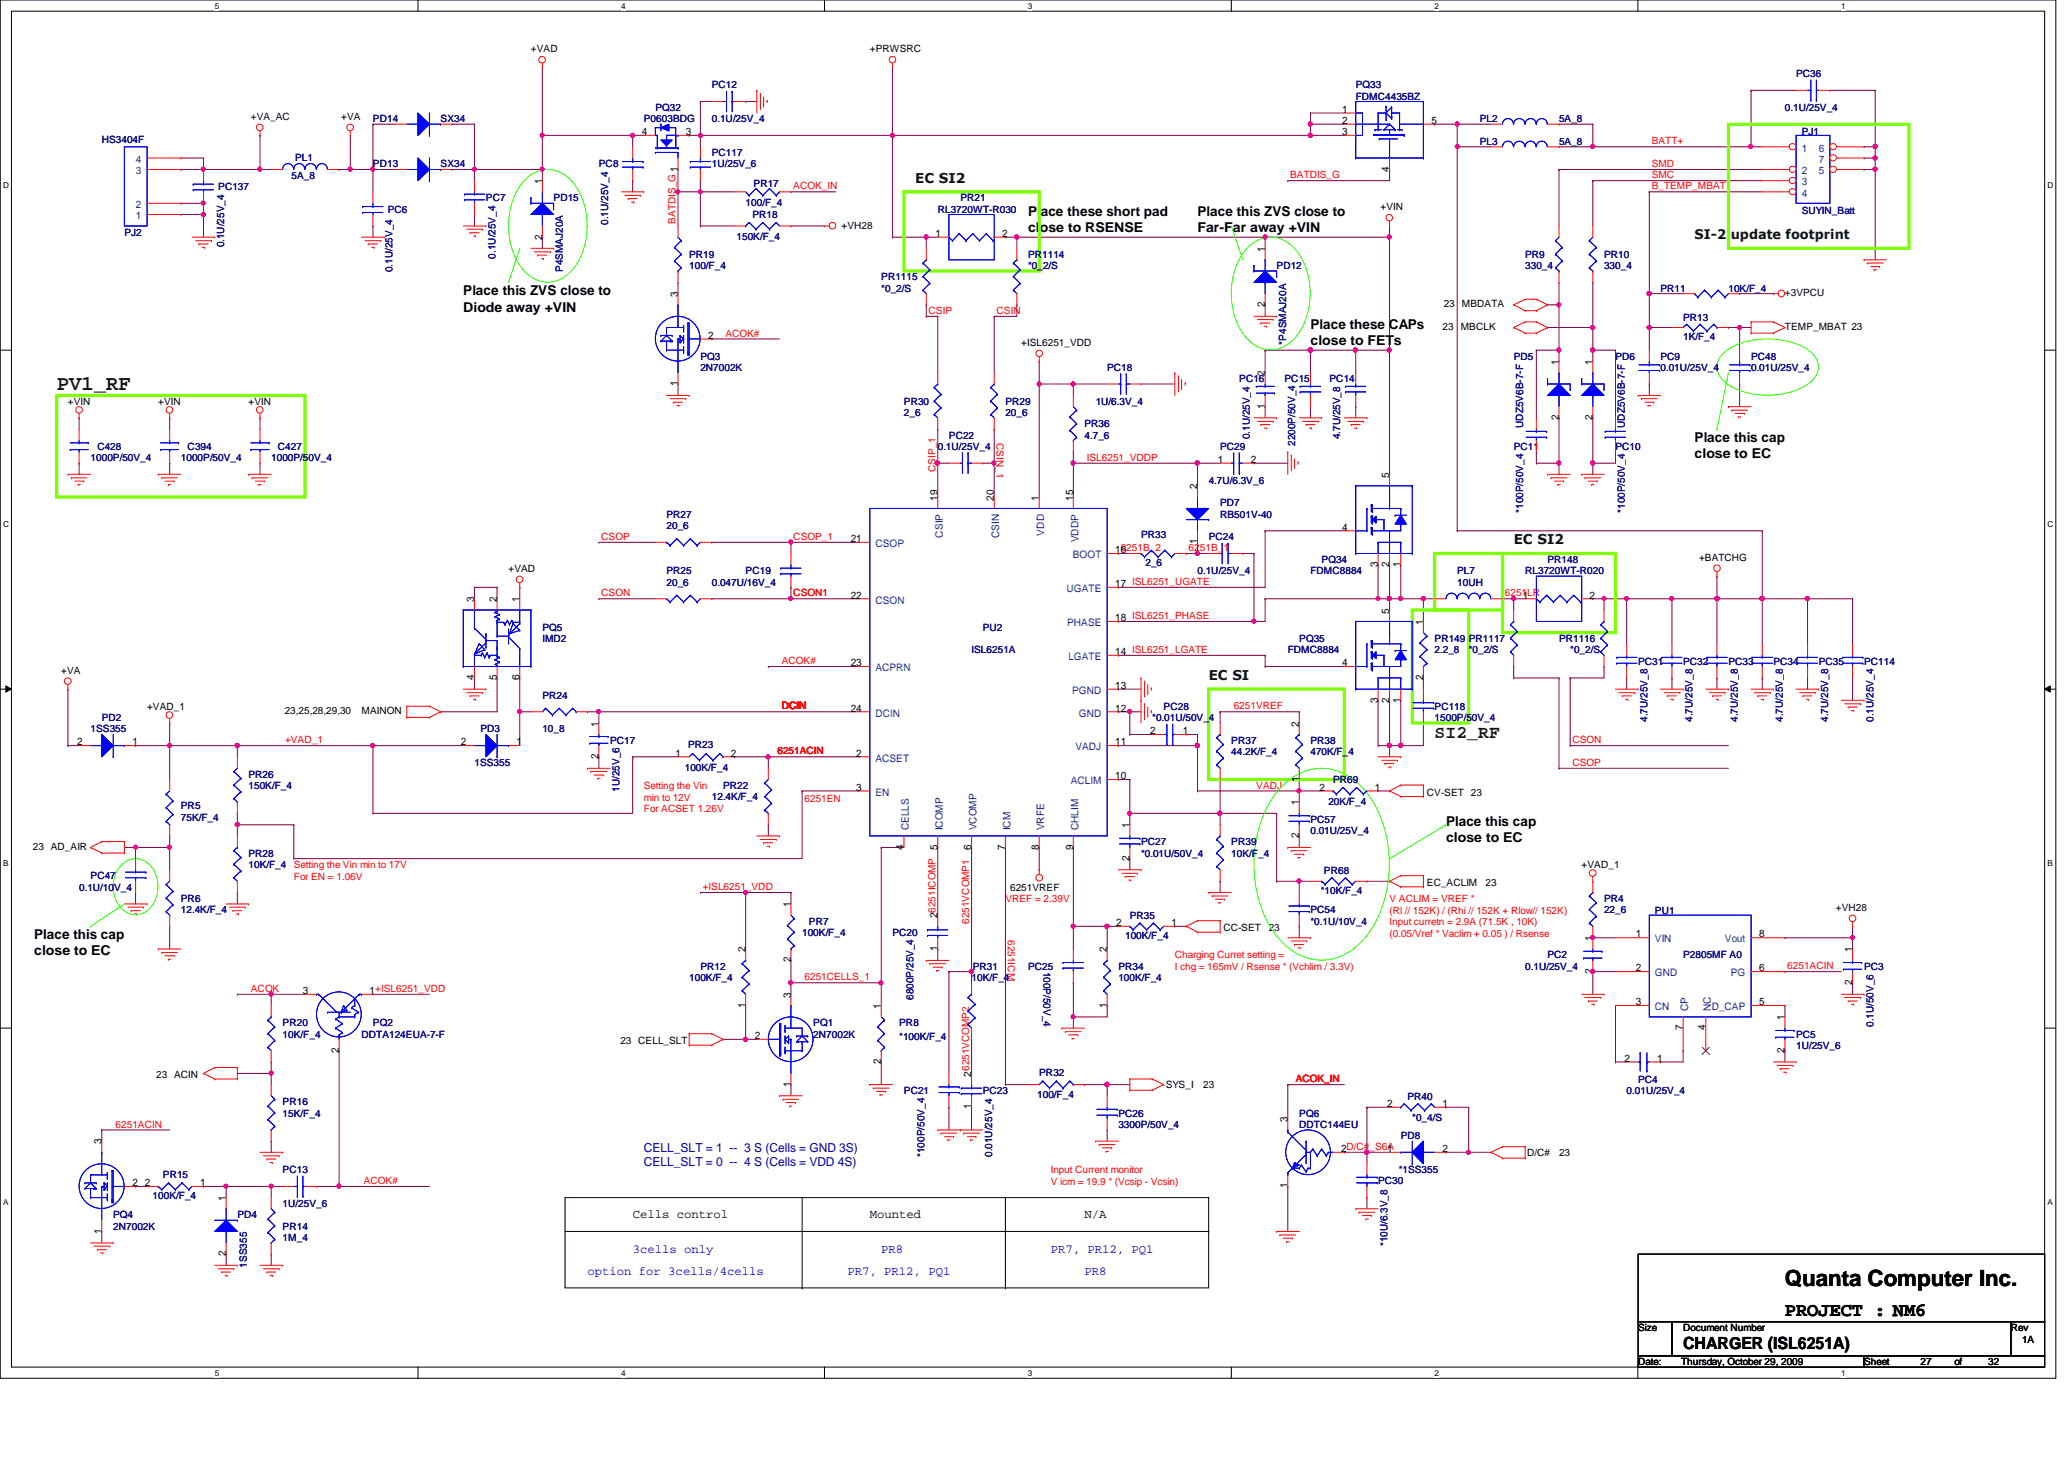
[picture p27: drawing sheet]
<svg xmlns="http://www.w3.org/2000/svg" width="297mm" height="210mm" viewBox="0 0 297 210" stroke-linecap="round" stroke-linejoin="round" font-family="sans-serif">
<defs><g id="words">
<text font-size="3.2" x="256.9" y="185">Quanta Computer Inc.</text>
<text font-size="3" fill="#004000" x="8.2" y="56.2">PV1_RF</text>
<g font-size="2.8">
<text x="256.9" y="189.3">PROJECT : NM6</text>
<text x="256.9" y="189.3">PROJECT :</text>
</g>
<text font-size="2.6" fill="#004000" x="206.5" y="106.1">SI2_RF</text>
<text font-size="2.4" x="242.2" y="194.1">CHARGER (ISL6251A)</text>
<g font-size="1.9" fill="#004000">
<text x="131.7" y="26.3">EC SI2</text>
<text x="243.9" y="34.4">SI-2 update footprint</text>
<text x="217.8" y="78.3">EC SI2</text>
<text x="173.9" y="97.8">EC SI</text>
</g>
<g font-size="1.9">
<text x="148" y="31.1">Place these short pad</text>
<text x="148" y="33.4">close to RSENSE</text>
<text x="172.3" y="31.1">Place this ZVS close to</text>
<text x="172.3" y="33.4">Far-Far away +VIN</text>
<text x="66.7" y="42.5">Place this ZVS close to</text>
<text x="66.7" y="44.8">Diode away +VIN</text>
<text x="188.6" y="47.3">Place these CAPs</text>
<text x="188.6" y="49.7">close to FETs</text>
<text x="243.9" y="63.6">Place this cap</text>
<text x="243.9" y="66">close to EC</text>
<text x="208.1" y="118.8">Place this cap</text>
<text x="208.1" y="121.2">close to EC</text>
<text x="4.9" y="137.5">close to EC</text>
<text x="4.9" y="135.1">Place this cap</text>
</g>
<g font-size="1.8" fill="#0000a0">
<text x="92.7" y="165.8">CELL_SLT = 1 -- 3 S (Cells = GND 3S)</text>
<text x="92.7" y="167.8">CELL_SLT = 0 -- 4 S (Cells = VDD 4S)</text>
</g>
<g font-size="1.8">
<text x="91.1" y="175.3">Cells control</text>
<text x="125.2" y="175.3">Mounted</text>
<text x="156.1" y="175.3">N/A</text>
</g>
<g font-size="1.8" fill="#00f">
<text x="84.5" y="183.4">option for 3cells/4cells</text>
<text x="91.1" y="180.2">3cells only</text>
<text x="122" y="183.4">PR7, PR12, PQ1</text>
<text x="126.8" y="180.2">PR8</text>
<text x="151.2" y="180.2">PR7, PR12, PQ1</text>
<text x="156.1" y="183.4">PR8</text>
</g>
<g font-size="1.5">
<text x="193.2" y="17.8">2</text>
<text x="193.2" y="16.2">1</text>
<text x="206" y="17.8">5</text>
<text x="92.4" y="19.4">4</text>
<text x="98.7" y="19.4">3</text>
<text x="193.2" y="19.4">3</text>
<text x="78" y="26.5" transform="rotate(-90 78 26.5)">1</text>
<text x="199.9" y="24.7" transform="rotate(-90 199.9 24.7)">4</text>
<text x="78" y="34.5" transform="rotate(-90 78 34.5)">2</text>
<text x="134.6" y="34.1">1</text>
<text x="144.2" y="34.1">2</text>
<text x="182" y="36.2" transform="rotate(-90 182 36.2)">1</text>
<text x="97.5" y="42.7" transform="rotate(-90 97.5 42.7)">3</text>
<text x="182" y="44.2" transform="rotate(-90 182 44.2)">2</text>
<text x="101.9" y="48.7">2</text>
<text x="224.3" y="52.5" transform="rotate(-90 224.3 52.5)">1</text>
<text x="229.2" y="52.5" transform="rotate(-90 229.2 52.5)">1</text>
<text x="97.5" y="55.6" transform="rotate(-90 97.5 55.6)">1</text>
<text x="182" y="58.8" transform="rotate(-90 182 58.8)">1</text>
<text x="182" y="54.1" transform="rotate(-90 182 54.1)">2</text>
<text x="224.3" y="60.5" transform="rotate(-90 224.3 60.5)">2</text>
<text x="229.2" y="60.5" transform="rotate(-90 229.2 60.5)">2</text>
<text x="172.3" y="70.4" transform="rotate(-90 172.3 70.4)">2</text>
<text x="175.3" y="66.6">1</text>
<text x="180" y="66.6">2</text>
<text x="199.9" y="68.7" transform="rotate(-90 199.9 68.7)">5</text>
<text x="122.4" y="78">21</text>
<text x="134.9" y="72" transform="rotate(-90 134.9 72)">19</text>
<text x="143" y="72" transform="rotate(-90 143 72)">20</text>
<text x="149.5" y="72" transform="rotate(-90 149.5 72)">1</text>
<text x="154.4" y="72" transform="rotate(-90 154.4 72)">15</text>
<text x="193.2" y="76.3">4</text>
<text x="160.5" y="79.6">16</text>
<text x="172.3" y="78.3" transform="rotate(-90 172.3 78.3)">1</text>
<text x="198.3" y="81.6" transform="rotate(-90 198.3 81.6)">3</text>
<text x="199.9" y="81.6" transform="rotate(-90 199.9 81.6)">2</text>
<text x="201.5" y="81.6" transform="rotate(-90 201.5 81.6)">1</text>
<text x="68.2" y="86.6" transform="rotate(-90 68.2 86.6)">3</text>
<text x="71.5" y="86.6" transform="rotate(-90 71.5 86.6)">2</text>
<text x="74.8" y="86.6" transform="rotate(-90 74.8 86.6)">1</text>
<text x="122.4" y="86.1">22</text>
<text x="160.5" y="89.4">18 ISL6251_PHASE</text>
<text x="160.5" y="84.5">17 ISL6251_UGATE</text>
<text x="199.9" y="88.3" transform="rotate(-90 199.9 88.3)">5</text>
<text x="204.8" y="89.9" transform="rotate(-90 204.8 89.9)">1</text>
<text x="219.2" y="86.1">1</text>
<text x="228.8" y="86.1">2</text>
<text x="122.4" y="95.8">23</text>
<text x="160.5" y="94.2">14 ISL6251_LGATE</text>
<text x="193.2" y="95.8">4</text>
<text x="68.2" y="97.8" transform="rotate(-90 68.2 97.8)">4</text>
<text x="71.5" y="97.8" transform="rotate(-90 71.5 97.8)">5</text>
<text x="74.8" y="97.8" transform="rotate(-90 74.8 97.8)">6</text>
<text x="160.5" y="99.1">13</text>
<text x="198.3" y="101.1" transform="rotate(-90 198.3 101.1)">3</text>
<text x="199.9" y="101.1" transform="rotate(-90 199.9 101.1)">2</text>
<text x="201.5" y="101.1" transform="rotate(-90 201.5 101.1)">1</text>
<text x="204.8" y="97.8" transform="rotate(-90 204.8 97.8)">2</text>
<text x="11.1" y="107.2">2</text>
<text x="19" y="107.2">1</text>
<text x="66.3" y="107.2">2</text>
<text x="74.3" y="107.2">1</text>
<text x="86.1" y="104.5" transform="rotate(-90 86.1 104.5)">1</text>
<text x="122.4" y="102.4">24</text>
<text x="160.5" y="102.4">12</text>
<text x="160.5" y="107.2">11</text>
<text x="165.5" y="105.6">2</text>
<text x="170.2" y="105.6">1</text>
<text x="186.9" y="104.5" transform="rotate(-90 186.9 104.5)">2</text>
<text x="86.1" y="109.2" transform="rotate(-90 86.1 109.2)">2</text>
<text x="97.2" y="108.8">1</text>
<text x="105.2" y="108.8">2</text>
<text x="123.2" y="113.7">3</text>
<text x="123.2" y="108.8">2</text>
<text x="160.5" y="112.1">10</text>
<text x="186.9" y="112.5" transform="rotate(-90 186.9 112.5)">1</text>
<text x="189.9" y="113.7">2</text>
<text x="197.9" y="113.7">1</text>
<text x="162.6" y="119.1" transform="rotate(-90 162.6 119.1)">1</text>
<text x="186.9" y="115.9" transform="rotate(-90 186.9 115.9)">1</text>
<text x="130" y="122.2" transform="rotate(-90 130 122.2)">4</text>
<text x="134.9" y="122.2" transform="rotate(-90 134.9 122.2)">5</text>
<text x="139.8" y="122.2" transform="rotate(-90 139.8 122.2)">6</text>
<text x="144.6" y="122.2" transform="rotate(-90 144.6 122.2)">7</text>
<text x="149.5" y="122.2" transform="rotate(-90 149.5 122.2)">8</text>
<text x="154.4" y="122.2" transform="rotate(-90 154.4 122.2)">9</text>
<text x="162.6" y="123.9" transform="rotate(-90 162.6 123.9)">2</text>
<text x="186.9" y="120.6" transform="rotate(-90 186.9 120.6)">2</text>
<text x="113.8" y="130.5" transform="rotate(-90 113.8 130.5)">1</text>
<text x="107.3" y="137" transform="rotate(-90 107.3 137)">2</text>
<text x="134.9" y="136.9" transform="rotate(-90 134.9 136.9)">1</text>
<text x="134.9" y="132.1" transform="rotate(-90 134.9 132.1)">26251ICOMP</text>
<text x="159.3" y="137" transform="rotate(-90 159.3 137)">2</text>
<text x="160.7" y="133.2">2</text>
<text x="168.6" y="133.2">1</text>
<text x="229.2" y="135.4" transform="rotate(-90 229.2 135.4)">1</text>
<text x="235.4" y="134.9">1</text>
<text x="253.2" y="134.9">8</text>
<text x="266.6" y="137" transform="rotate(-90 266.6 137)">1</text>
<text x="43.6" y="143">3</text>
<text x="53.2" y="143">1+ISL6251_VDD</text>
<text x="113.8" y="143.5" transform="rotate(-90 113.8 143.5)">3</text>
<text x="113.8" y="138.5" transform="rotate(-90 113.8 138.5)">2</text>
<text x="229.2" y="140.1" transform="rotate(-90 229.2 140.1)">2</text>
<text x="235.4" y="139.7">2</text>
<text x="253.2" y="139.7">6</text>
<text x="266.6" y="141.7" transform="rotate(-90 266.6 141.7)">2</text>
<text x="107.3" y="145" transform="rotate(-90 107.3 145)">1</text>
<text x="108.6" y="149.5">2</text>
<text x="126.8" y="145.2" transform="rotate(-90 126.8 145.2)">1</text>
<text x="159.3" y="145" transform="rotate(-90 159.3 145)">1</text>
<text x="235.4" y="144.6">3</text>
<text x="242.2" y="148.3" transform="rotate(-90 242.2 148.3)">7</text>
<text x="245.4" y="148.3" transform="rotate(-90 245.4 148.3)">4</text>
<text x="253.2" y="144.6">5</text>
<text x="256.8" y="146.8" transform="rotate(-90 256.8 146.8)">1</text>
<text x="48.8" y="151.5" transform="rotate(-90 48.8 151.5)">2</text>
<text x="126.8" y="153.1" transform="rotate(-90 126.8 153.1)">2</text>
<text x="139.8" y="154.9" transform="rotate(-90 139.8 154.9)">26251VCOMP2</text>
<text x="233.8" y="152.7">2</text>
<text x="238.5" y="152.7">1</text>
<text x="256.8" y="151.5" transform="rotate(-90 256.8 151.5)">2</text>
<text x="113.8" y="156.4" transform="rotate(-90 113.8 156.4)">1</text>
<text x="139.8" y="159.6" transform="rotate(-90 139.8 159.6)">1</text>
<text x="185.3" y="161.4" transform="rotate(-90 185.3 161.4)">3</text>
<text x="199.6" y="159.3">2</text>
<text x="207.6" y="159.3">1</text>
<text x="14.6" y="164.6" transform="rotate(-90 14.6 164.6)">3</text>
<text x="193" y="165.7">2D/C#_S6A</text>
<text x="199.6" y="165.7">1</text>
<text x="207.6" y="165.7">2</text>
<text x="19" y="170.6">2</text>
<text x="20.8" y="170.6">2</text>
<text x="28.8" y="170.6">1</text>
<text x="32.5" y="172.8" transform="rotate(-90 32.5 172.8)">1</text>
<text x="185.3" y="171" transform="rotate(-90 185.3 171)">1</text>
<text x="14.6" y="177.5" transform="rotate(-90 14.6 177.5)">1</text>
<text x="32.5" y="180.8" transform="rotate(-90 32.5 180.8)">2</text>
</g>
<g font-size="1.5" fill="#004080">
<text x="19.6" y="23.4">4</text>
<text x="259.3" y="21.8">1</text>
<text x="261.7" y="21.8">6</text>
<text x="261.7" y="23.4">7</text>
<text x="19.6" y="29.9">2</text>
<text x="19.6" y="25.1">3</text>
<text x="259.3" y="25.1">2</text>
<text x="259.3" y="26.7">3</text>
<text x="259.3" y="28.3">4</text>
<text x="261.7" y="25.1">5</text>
<text x="19.6" y="31.5">1</text>
<text x="135.7" y="77.3" transform="rotate(-90 135.7 77.3)">CSIP</text>
<text x="143.8" y="77.4" transform="rotate(-90 143.8 77.4)">CSIN</text>
<text x="150.3" y="77" transform="rotate(-90 150.3 77)">VDD</text>
<text x="126" y="78.7">CSOP</text>
<text x="154.4" y="80.3">BOOT</text>
<text x="155.2" y="78" transform="rotate(-90 155.2 78)">VDDP</text>
<text x="126" y="86.8">CSON</text>
<text x="153.5" y="85.2">UGATE</text>
<text x="153.6" y="90.1">PHASE</text>
<text x="153.8" y="95">LGATE</text>
<text x="126" y="96.6">ACPRN</text>
<text x="154.3" y="99.8">PGND</text>
<text x="126" y="103.1">DCIN</text>
<text x="154.8" y="107.9">VADJ</text>
<text x="155.3" y="103.1">GND</text>
<text x="126" y="109.6">ACSET</text>
<text x="154.1" y="112.8">ACLIM</text>
<text x="126" y="114.5">EN</text>
<text x="130.8" y="119.5" transform="rotate(-90 130.8 119.5)">CELLS</text>
<text x="135.7" y="119.5" transform="rotate(-90 135.7 119.5)">ICOMP</text>
<text x="140.5" y="119.5" transform="rotate(-90 140.5 119.5)">VCOMP</text>
<text x="145.4" y="119.5" transform="rotate(-90 145.4 119.5)">ICM</text>
<text x="150.3" y="119.5" transform="rotate(-90 150.3 119.5)">VRFE</text>
<text x="155.2" y="119.5" transform="rotate(-90 155.2 119.5)">CHLIM</text>
<text x="238.2" y="135.6">VIN</text>
<text x="248.2" y="135.6">Vout</text>
<text x="238.2" y="140.5">GND</text>
<text x="249.1" y="140.5">PG</text>
<text x="238.2" y="145.3">CN</text>
<text x="242.9" y="145.5" transform="rotate(-90 242.9 145.5)">CP</text>
<text x="246.2" y="145.5" transform="rotate(-90 246.2 145.5)">NC</text>
<text x="246.3" y="145.3">D_CAP</text>
</g>
<g font-size="1.4">
<text x="76.4" y="7.5">+VAD</text>
<text x="125.2" y="7.5">+PRWSRC</text>
<text x="36.1" y="17.3">+VA_AC</text>
<text x="49.1" y="17.3">+VA</text>
<text x="121.1" y="32.9">+VH28</text>
<text x="198.7" y="30.3">+VIN</text>
<text x="207.6" y="47.5">23</text>
<text x="207.8" y="44.2">23</text>
<text x="210.2" y="47.5">MBCLK</text>
<text x="210.4" y="44.2">MBDATA</text>
<text x="256.9" y="47.5">TEMP_MBAT 23</text>
<text x="256.9" y="42.6">+3VPCU</text>
<text x="147" y="49.8">+ISL6251_VDD</text>
<text x="9.8" y="58.3">+VIN</text>
<text x="22.8" y="58.3">+VIN</text>
<text x="35.8" y="58.3">+VIN</text>
<text x="73.2" y="82.3">+VAD</text>
<text x="244.5" y="80.7">+BATCHG</text>
<text x="8.8" y="96.9">+VA</text>
<text x="21.2" y="102.1">+VAD_1</text>
<text x="41" y="102.8">23,25,28,29,30</text>
<text x="52" y="102.8">MAINON</text>
<text x="205.4" y="114.5">CV-SET 23</text>
<text x="4.7" y="122.3">23 AD_AIR</text>
<text x="227.6" y="124.9">+VAD_1</text>
<text x="145.4" y="128.1">6251VREF</text>
<text x="205.4" y="127.5">EC_ACLIM</text>
<text x="213.8" y="127.5">23</text>
<text x="264.2" y="131.1">+VH28</text>
<text x="176.1" y="134">CC-SET</text>
<text x="182.6" y="134">23</text>
<text x="22.5" y="155.1">23 ACIN</text>
<text x="89.3" y="150.2">23 CELL_SLT</text>
<text x="167.8" y="156.6">SYS_I</text>
<text x="173.1" y="156.6">23</text>
<text x="219.8" y="166.3">D/C#</text>
<text x="224.4" y="166.3">23</text>
<text x="235.8" y="191.5">Size</text>
<text x="242.2" y="191.5">Document Number</text>
<text x="289.4" y="191.5">Rev</text>
<text x="235.8" y="196.4">Date:</text>
<text x="241.9" y="196.4">Thursday, October 29, 2009</text>
<text x="268.3" y="196.4">Sheet</text>
<text x="276.4" y="196.4">27</text>
<text x="281.3" y="196.4">of</text>
<text x="286.1" y="196.4">32</text>
<text x="291" y="193.2">1A</text>
</g>
<g font-size="1.4" fill="#000080">
<text x="258.5" y="11.1">PC36</text>
<text x="53.7" y="17.6">PD14</text>
<text x="63.4" y="17.6">SX34</text>
<text x="92.7" y="17.6">P0603BDG</text>
<text x="94.3" y="16">PQ32</text>
<text x="102.4" y="12.7">PC12</text>
<text x="102.4" y="17.6">0.1U/25V_4</text>
<text x="195.1" y="12.7">PQ33</text>
<text x="195.1" y="14.4">FDMC4435BZ</text>
<text x="213" y="17.6">PL2</text>
<text x="224.4" y="17.6">5A_8</text>
<text x="256.9" y="16">0.1U/25V_4</text>
<text x="14.6" y="20.5">HS3404F</text>
<text x="42.5" y="23.1">PL1</text>
<text x="102.4" y="22.5">PC117</text>
<text x="213" y="20.8">PL3</text>
<text x="224.4" y="20.8">5A_8</text>
<text x="259.3" y="19.4">PJ1</text>
<text x="31.4" y="27.3">PC137</text>
<text x="41.9" y="25.7">5A_8</text>
<text x="53.7" y="24.1">PD13</text>
<text x="63.4" y="24.1">SX34</text>
<text x="69.9" y="29">PC7</text>
<text x="79.7" y="29">PD15</text>
<text x="86.2" y="24.1">PC8</text>
<text x="102.4" y="24.1">1U/25V_6</text>
<text x="107.3" y="29.6">100/F_4</text>
<text x="108.5" y="26.8">PR17</text>
<text x="138.2" y="29">PR21</text>
<text x="17.9" y="34">PJ2</text>
<text x="32.3" y="35.6" transform="rotate(-90 32.3 35.6)">0.1U/25V_4</text>
<text x="55.8" y="30.6">PC6</text>
<text x="87.5" y="32.3" transform="rotate(-90 87.5 32.3)">0.1U/25V_4</text>
<text x="106" y="34.5">150K/F_4</text>
<text x="108.3" y="31.4">PR18</text>
<text x="135" y="30.6">RL3720WT-R030</text>
<text x="259.3" y="30.8">SUYIN_Batt</text>
<text x="56.5" y="39.2" transform="rotate(-90 56.5 39.2)">0.1U/25V_4</text>
<text x="71.3" y="37.2" transform="rotate(-90 71.3 37.2)">0.1U/25V_4</text>
<text x="81" y="39.2" transform="rotate(-90 81 39.2)">P4SMAJ20A</text>
<text x="99.2" y="37.1">PR19</text>
<text x="99.2" y="38.7">100/F_4</text>
<text x="126.8" y="40.3">PR1115</text>
<text x="126.8" y="42">*0_2/S</text>
<text x="148" y="37.1">PR1114</text>
<text x="148" y="38.7">*0_2/S</text>
<text x="183.7" y="38.7">PD12</text>
<text x="219.5" y="37.1">PR9</text>
<text x="219.5" y="38.7">330_4</text>
<text x="230.8" y="37.1">PR10</text>
<text x="230.8" y="38.7">330_4</text>
<text x="239" y="42">PR11</text>
<text x="248.7" y="42">10K/F_4</text>
<text x="242.2" y="46.2">PR13</text>
<text x="100.8" y="51.7">PQ3</text>
<text x="100.8" y="53.3">2N7002K</text>
<text x="159.3" y="53.3">PC18</text>
<text x="185.1" y="49.6" transform="rotate(-90 185.1 49.6)">*P4SMAJ20A</text>
<text x="217.8" y="51.7">PD5</text>
<text x="232.5" y="51.7">PD6</text>
<text x="239" y="51.7">PC9</text>
<text x="239" y="53.3">0.01U/25V_4</text>
<text x="242.2" y="49">1K/F_4</text>
<text x="252" y="51.7">PC48</text>
<text x="252" y="53.3">0.01U/25V_4</text>
<text x="130.1" y="58.3">PR30</text>
<text x="130.1" y="59.9">2_6</text>
<text x="144.7" y="58.3">PR29</text>
<text x="144.7" y="59.9">20_6</text>
<text x="157.7" y="58.3">1U/6.3V_4</text>
<text x="178.3" y="55">PC16</text>
<text x="184.9" y="55">PC15</text>
<text x="191.3" y="55">PC14</text>
<text x="14" y="64.7">C428</text>
<text x="27" y="64.7">C394</text>
<text x="40" y="64.7">C427</text>
<text x="135" y="64.7">0.1U/25V_4</text>
<text x="136.6" y="63.1">PC22</text>
<text x="156.1" y="61.5">PR36</text>
<text x="156.1" y="63.1">4.7_6</text>
<text x="175.6" y="64.7">PC29</text>
<text x="179.9" y="63.2" transform="rotate(-90 179.9 63.2)">0.1U/25V_4</text>
<text x="186.4" y="64.2" transform="rotate(-90 186.4 64.2)">2200P/50V_4</text>
<text x="192.9" y="63.2" transform="rotate(-90 192.9 63.2)">4.7U/25V_8</text>
<text x="217.8" y="64.7">PC11</text>
<text x="219.2" y="61.6" transform="rotate(-90 219.2 61.6)">UDZ5V6B-7-F</text>
<text x="232.5" y="64.7">PC10</text>
<text x="233.8" y="61.6" transform="rotate(-90 233.8 61.6)">UDZ5V6B-7-F</text>
<text x="13" y="66.4">1000P/50V_4</text>
<text x="26" y="66.4">1000P/50V_4</text>
<text x="39" y="66.4">1000P/50V_4</text>
<text x="173.9" y="69.6">4.7U/6.3V_6</text>
<text x="95.9" y="74.5">PR27</text>
<text x="95.9" y="76.1">20_6</text>
<text x="164.2" y="77.4">PR33</text>
<text x="173.9" y="77.7">PC24</text>
<text x="175.6" y="72.9">PD7</text>
<text x="175.6" y="74.5">RB501V-40</text>
<text x="219.2" y="73.8" transform="rotate(-90 219.2 73.8)">*100P/50V_4</text>
<text x="233.8" y="73.8" transform="rotate(-90 233.8 73.8)">*100P/50V_4</text>
<text x="95.9" y="82.6">PR25</text>
<text x="107.3" y="82.6">PC19</text>
<text x="164.8" y="81.5">2_6</text>
<text x="172.3" y="82.6">0.1U/25V_4</text>
<text x="188.6" y="82.6">FDMC8884</text>
<text x="190.2" y="81">PQ34</text>
<text x="209.7" y="82.6">PL7</text>
<text x="219.5" y="82.6">RL3720WT-R020</text>
<text x="222.7" y="81">PR148</text>
<text x="95.9" y="84.2">20_6</text>
<text x="102.4" y="84.2">0.047U/16V_4</text>
<text x="209.7" y="84.2">10UH</text>
<text x="78.1" y="90.8">PQ5</text>
<text x="78.1" y="92.4">IMD2</text>
<text x="139.8" y="94">ISL6251A</text>
<text x="141.4" y="90.8">PU2</text>
<text x="185.3" y="94">FDMC8884</text>
<text x="187" y="92.4">PQ35</text>
<text x="206.5" y="92.4">PR149</text>
<text x="206.5" y="94">2.2_8</text>
<text x="211.4" y="92.4">PR1117</text>
<text x="211.4" y="94">*0_2/S</text>
<text x="224.4" y="92.4">PR1116</text>
<text x="226" y="94">*0_2/S</text>
<text x="235.8" y="95.6">PC31</text>
<text x="242.2" y="95.6">PC32</text>
<text x="248.7" y="95.6">PC33</text>
<text x="255.2" y="95.6">PC34</text>
<text x="261.7" y="95.6">PC35</text>
<text x="268.3" y="95.6">PC114</text>
<text x="78.1" y="100.5">PR24</text>
<text x="13" y="105.4">1SS355</text>
<text x="14.6" y="103.8">PD2</text>
<text x="69.1" y="105.4">PD3</text>
<text x="78.1" y="105.4">10_8</text>
<text x="87.8" y="107">PC17</text>
<text x="99" y="107.7">PR23</text>
<text x="165.8" y="103.8">*0.01U/50V_4</text>
<text x="167.5" y="102.1">PC28</text>
<text x="177.2" y="107">PR37</text>
<text x="188.6" y="107">PR38</text>
<text x="206.5" y="102.1">PC118</text>
<text x="206.5" y="103.8">1500P/50V_4</text>
<text x="237.1" y="103.8" transform="rotate(-90 237.1 103.8)">4.7U/25V_8</text>
<text x="243.6" y="103.8" transform="rotate(-90 243.6 103.8)">4.7U/25V_8</text>
<text x="250.1" y="103.8" transform="rotate(-90 250.1 103.8)">4.7U/25V_8</text>
<text x="256.6" y="103.8" transform="rotate(-90 256.6 103.8)">4.7U/25V_8</text>
<text x="263.1" y="103.8" transform="rotate(-90 263.1 103.8)">4.7U/25V_8</text>
<text x="269.6" y="103.8" transform="rotate(-90 269.6 103.8)">0.1U/25V_4</text>
<text x="35.8" y="111.9">PR26</text>
<text x="35.8" y="113.5">150K/F_4</text>
<text x="68.3" y="110.2">1SS355</text>
<text x="89.2" y="113.9" transform="rotate(-90 89.2 113.9)">1U/25V_6</text>
<text x="98.5" y="110.9">100K/F_4</text>
<text x="104.1" y="113.5">PR22</text>
<text x="177.2" y="108.6">44.2K/F_4</text>
<text x="188.6" y="108.6">470K/F_4</text>
<text x="191.9" y="112.7">PR69</text>
<text x="26" y="116.4">PR5</text>
<text x="26" y="118.1">75K/F_4</text>
<text x="102.4" y="115.1">12.4K/F_4</text>
<text x="188.6" y="118.4">PC57</text>
<text x="191.2" y="115.8">20K/F_4</text>
<text x="35.8" y="123.3">PR28</text>
<text x="35.8" y="124.9">10K/F_4</text>
<text x="164.2" y="121.6">PC27</text>
<text x="164.2" y="123.3">*0.01U/50V_4</text>
<text x="177.2" y="121.6">PR39</text>
<text x="177.2" y="123.3">10K/F_4</text>
<text x="188.6" y="120">0.01U/25V_4</text>
<text x="190.5" y="125.7">PR68</text>
<text x="11.4" y="128.1">0.1U/10V_4</text>
<text x="13" y="126.5">PC47</text>
<text x="26" y="129.8">PR6</text>
<text x="26" y="131.4">12.4K/F_4</text>
<text x="188.6" y="131.4">PC54</text>
<text x="190.1" y="128.6">*10K/F_4</text>
<text x="230.8" y="129.8">PR4</text>
<text x="230.8" y="131.4">22_6</text>
<text x="238.2" y="131.5">PU1</text>
<text x="115.4" y="134.6">100K/F_4</text>
<text x="116.4" y="133">PR7</text>
<text x="128.4" y="134.6">PC20</text>
<text x="161.9" y="135.1">100K/F_4</text>
<text x="162.6" y="132.2">PR35</text>
<text x="188.6" y="133">*0.1U/10V_4</text>
<text x="222.7" y="137.9">PC2</text>
<text x="242.2" y="137.9">P2805MF A0</text>
<text x="99.2" y="141.1">100K/F_4</text>
<text x="100.8" y="139.5">PR12</text>
<text x="131.4" y="143.8" transform="rotate(-90 131.4 143.8)">6800P/25V_4</text>
<text x="139.8" y="141.1">10K/F_4</text>
<text x="140" y="139.5">PR31</text>
<text x="148" y="139.5">PC25</text>
<text x="150.2" y="139.8" transform="rotate(90 150.2 139.8)">100P/50V_4</text>
<text x="160.9" y="139.5">PR34</text>
<text x="160.9" y="141.1">100K/F_4</text>
<text x="219.5" y="139.5">0.1U/25V_4</text>
<text x="268.3" y="139.5">PC3</text>
<text x="40.7" y="147.7">PR20</text>
<text x="40.7" y="149.3">10K/F_4</text>
<text x="52" y="149.3">DDTA124EUA-7-F</text>
<text x="53.7" y="147.7">PQ2</text>
<text x="117" y="147.7">PQ1</text>
<text x="117" y="149.3">2N7002K</text>
<text x="129.4" y="147.7">PR8</text>
<text x="129.4" y="149.6">*100K/F_4</text>
<text x="258.5" y="149.3">PC5</text>
<text x="269.6" y="147.7" transform="rotate(-90 269.6 147.7)">0.1U/50V_6</text>
<text x="149.6" y="154.8">PR32</text>
<text x="235.8" y="155.8">PC4</text>
<text x="258.5" y="150.9">1U/25V_6</text>
<text x="40.7" y="159">PR16</text>
<text x="40.7" y="160.7">15K/F_4</text>
<text x="130.1" y="157.4">PC21</text>
<text x="141.4" y="157.4">PC23</text>
<text x="149.3" y="158">100/F_4</text>
<text x="160.9" y="160.7">PC26</text>
<text x="187" y="160.7">PQ6</text>
<text x="202.6" y="158.2">PR40</text>
<text x="203.2" y="161.3">*0_4/S</text>
<text x="234.1" y="157.4">0.01U/25V_4</text>
<text x="133.1" y="166.5" transform="rotate(-90 133.1 166.5)">*100P/50V_4</text>
<text x="142.8" y="166.5" transform="rotate(-90 142.8 166.5)">0.01U/25V_4</text>
<text x="160.9" y="162.3">3300P/50V_4</text>
<text x="187" y="162.3">DDTC144EU</text>
<text x="201.6" y="163.9">PD8</text>
<text x="22" y="172.5">100K/F_4</text>
<text x="23.4" y="169.4">PR15</text>
<text x="40.7" y="168.8">PC13</text>
<text x="40.7" y="173.7">1U/25V_6</text>
<text x="198.3" y="170.4">PC30</text>
<text x="201.3" y="168.8">*1SS355</text>
<text x="16.3" y="175.3">PQ4</text>
<text x="16.3" y="176.9">2N7002K</text>
<text x="34.2" y="175.3">PD4</text>
<text x="40.7" y="176.9">PR14</text>
<text x="40.7" y="178.5">1M_4</text>
<text x="199.7" y="179.3" transform="rotate(-90 199.7 179.3)">*10U/6.3V_8</text>
<text x="35.5" y="182.4" transform="rotate(-90 35.5 182.4)">1SS355</text>
</g>
<g font-size="1.4" fill="#f00">
<text x="237.7" y="20.8">BATT+</text>
<text x="114.2" y="27.3">ACOK_IN</text>
<text x="185.7" y="25.7">BATDIS_G</text>
<text x="237.7" y="27.3">B_TEMP_MBAT</text>
<text x="237.7" y="25.7">SMC</text>
<text x="237.7" y="24">SMD</text>
<text x="97.2" y="32.2" transform="rotate(-90 97.2 32.2)">BATDIS_G 1</text>
<text x="133.6" y="45.2">CSIP</text>
<text x="143.4" y="45.2">CSIN</text>
<text x="104.4" y="48.4">ACOK#</text>
<text x="143.4" y="63.7" transform="rotate(90 143.4 63.7)">CSIN_1</text>
<text x="134.6" y="67.9" transform="rotate(-90 134.6 67.9)">CSIP_1</text>
<text x="156.4" y="66.3">ISL6251_VDDP</text>
<text x="86.5" y="77.7">CSOP</text>
<text x="114.2" y="77.7">CSOP_1</text>
<text x="161.3" y="79.3">6251B_2</text>
<text x="171.1" y="79.3">6251B_1</text>
<text x="86.5" y="85.8">CSON</text>
<text x="114.2" y="85.8">CSON1</text>
<text x="216.6" y="85.8">6251LR</text>
<text x="112.5" y="95.5">ACOK#</text>
<text x="41" y="106.9">+VAD_1</text>
<text x="112.5" y="102.1">DCIN</text>
<text x="177.5" y="102.1">6251VREF</text>
<text x="226.3" y="106.9">CSON</text>
<text x="92.7" y="113.5">Setting the Vin</text>
<text x="111.9" y="108.5">6251ACIN</text>
<text x="180.8" y="113.5">VADJ</text>
<text x="226.3" y="110.2">CSOP</text>
<text x="92.7" y="115.2">min to 12V</text>
<text x="92.7" y="116.9">For ACSET 1.26V</text>
<text x="115.8" y="115.4">6251EN</text>
<text x="42.3" y="124.9">Setting the Vin min to 17V</text>
<text x="42.3" y="126.6">For EN = 1.06V</text>
<text x="101.1" y="128.1">+ISL6251_VDD</text>
<text x="144.7" y="129.8">VREF = 2.39V</text>
<text x="200" y="129.8">V ACLIM = VREF *</text>
<text x="200" y="131.4">(Rl // 152K) / (Rhi // 152K + Rlow// 152K)</text>
<text x="139.5" y="132.9" transform="rotate(-90 139.5 132.9)">6251VCOMP1</text>
<text x="145" y="135.3" transform="rotate(90 145 135.3)">6251ICM</text>
<text x="169.1" y="137.9">Charging Curret setting =</text>
<text x="200" y="133.1">Input curretn = 2.9A (71.5K , 10K)</text>
<text x="200" y="134.8">(0.05/Vref * Vaclim + 0.05 ) / Rsense</text>
<text x="36.1" y="142.7">ACOK</text>
<text x="115.8" y="141.1">6251CELLS_1</text>
<text x="169.1" y="139.6">I chg = 165mV / Rsense * (Vchlim / 3.3V)</text>
<text x="257.2" y="139.4">6251ACIN</text>
<text x="186.5" y="155.7">ACOK_IN</text>
<text x="16.6" y="162.2">6251ACIN</text>
<text x="52.4" y="170.3">ACOK#</text>
<text x="151.2" y="168.8">Input Current monitor</text>
<text x="151.2" y="170.5">V icm = 19.9 * (Vcsip - Vcsin)</text>
</g>
<g font-size="1.2">
<text x="30.9" y="1.2">5</text>
<text x="89.4" y="1.2">4</text>
<text x="147.9" y="1.2">3</text>
<text x="206.5" y="1.2">2</text>
<text x="265" y="1.2">1</text>
<text x=".5" y="27.1">D</text>
<text x="294.7" y="27.1">D</text>
<text x=".5" y="75.8">C</text>
<text x="294.7" y="75.8">C</text>
<text x=".5" y="124.6">B</text>
<text x="294.7" y="124.6">B</text>
<text x=".5" y="173.4">A</text>
<text x="294.7" y="173.4">A</text>
<text x="30.9" y="197.9">5</text>
<text x="89.4" y="197.9">4</text>
<text x="147.9" y="197.9">3</text>
<text x="206.5" y="197.9">2</text>
<text x="265" y="197.9">1</text>
</g>
</g></defs>
<path d="M0 0h295.9v198.3h-295.9zM1.6 1.6h292.7v195.1h-292.7z" fill="none" stroke="#000" stroke-width=".14"/>
<g fill="#fff">
<path d="M30.9 .2h.6v1.3h-.6z"/>
<path d="M30.9 196.8h.6v1.4h-.6z"/>
</g>
<path d="M60.2 0v1.6M60.2 196.7v1.6" fill="none" stroke="#000" stroke-width=".14"/>
<g fill="#fff">
<path d="M89.4 .2h.6v1.3h-.6z"/>
<path d="M89.4 196.8h.6v1.4h-.6z"/>
</g>
<path d="M118.7 0v1.6M118.7 196.7v1.6" fill="none" stroke="#000" stroke-width=".14"/>
<g fill="#fff">
<path d="M147.9 .2h.6v1.3h-.6z"/>
<path d="M147.9 196.8h.6v1.4h-.6z"/>
</g>
<path d="M177.2 0v1.6M177.2 196.7v1.6" fill="none" stroke="#000" stroke-width=".14"/>
<g fill="#fff">
<path d="M206.5 .2h.5v1.3h-.5z"/>
<path d="M206.5 196.8h.5v1.4h-.5z"/>
</g>
<path d="M235.7 0v1.6M235.7 196.7v1.6" fill="none" stroke="#000" stroke-width=".14"/>
<g fill="#fff">
<path d="M265 .2h.6v1.3h-.6z"/>
<path d="M265 196.8h.6v1.4h-.6z"/>
<path d="M.5 26h.8v1.3h-.8z"/>
<path d="M294.7 26h.8v1.3h-.8z"/>
<path d="M.5 74.8h.8v1.3h-.8z"/>
<path d="M294.7 74.8h.8v1.3h-.8z"/>
</g>
<path d="M0 50.4h1.6M294.3 50.4h1.6" fill="none" stroke="#000" stroke-width=".14"/>
<g fill="#fff">
<path d="M.5 123.5h.7v1.3h-.7z"/>
<path d="M294.7 123.5h.7v1.3h-.7z"/>
</g>
<path d="M0 99.1h1.6M.8 98.7l.8 .4-.8 .5zM294.3 99.1l.8-.4v.9zM294.3 99.1h1.6" fill="none" stroke="#000" stroke-width=".14"/>
<path d="M.8 98.7l.8 .4-.8 .5zM294.3 99.1l.8-.4v.9z" fill="#000"/>
<g fill="#fff">
<path d="M.5 172.3h.7v1.3h-.7z"/>
<path d="M294.7 172.3h.7v1.3h-.7z"/>
</g>
<path d="M0 147.9h1.6M294.3 147.9h1.6" fill="none" stroke="#000" stroke-width=".14"/>
<path d="M135 66.6h.1M135 66.6v4.9M135 66.6h1.6M143.1 61.8h.1M143.1 61.8v4.8" fill="none" stroke="#800040" stroke-width=".14"/>
<circle cx="134.9" cy="66.6" r=".31" fill="#f0f"/>
<circle cx="134.9" cy="66.6" r=".31" fill="none" stroke="#f0f" stroke-width=".14"/>
<path d="M141.4 66.6h.1M141.4 66.6h1.7M139.8 121.9h.1M139.8 121.9v17.9" fill="none" stroke="#800040" stroke-width=".14"/>
<circle cx="143" cy="66.6" r=".31" fill="#f0f"/>
<circle cx="143" cy="66.6" r=".31" fill="none" stroke="#f0f" stroke-width=".14"/>
<path d="M86.2 102.4h.1M86.2 102.4h37.4M135 136.5h.1M135 136.5v1.7M144.7 121.9h.1M144.7 121.9v34.1M144.7 156h.1M144.7 156h3.3M159.3 162.6h.1M159.3 162.6v1.6" fill="none" stroke="#800040" stroke-width=".14"/>
<circle cx="86.1" cy="102.4" r=".3" fill="#f0f"/>
<circle cx="86.1" cy="102.4" r=".3" fill="none" stroke="#f0f" stroke-width=".14"/>
<path d="M149.6 55.2h.1M149.6 55.2v16.3M149.6 55.2h4.9M154.5 55.2h.1M154.5 55.2v1.7M226 107.3h.1M226 107.3h22.7" fill="none" stroke="#800040" stroke-width=".14"/>
<circle cx="149.6" cy="55.2" r=".3" fill="#f0f"/>
<circle cx="149.6" cy="55.2" r=".3" fill="none" stroke="#f0f" stroke-width=".14"/>
<g fill="none" stroke="#800040" stroke-width=".14">
<path d="M113.8 78h.1M113.8 78h9.8M143.1 66.6h.1M143.1 66.6v4.9M154.5 65h.1M154.5 65v1.6M182.1 95.9h.1M182.1 95.9h11.4M175.6 102.4h.1M175.6 102.4v1.6M175.6 102.4h11.4M187 102.4h.1"/>
<path d="M187 102.4v1.6M113.8 128.4h.1M113.8 128.4v1.6M175.6 126.8h.1M175.6 126.8v1.6M139.8 149.5h.1M139.8 149.5v4.9"/>
</g>
<circle cx="113.8" cy="78" r=".3" fill="#f0f"/>
<circle cx="113.8" cy="78" r=".3" fill="none" stroke="#f0f" stroke-width=".14"/>
<path d="M160.9 79.6h.1M160.9 79.6h1.7M113.8 86.1h.1M113.8 86.1h9.8M136.6 159.3h.1M136.6 159.3v3.3" fill="none" stroke="#800040" stroke-width=".14"/>
<circle cx="113.8" cy="86.1" r=".3" fill="#f0f"/>
<circle cx="113.8" cy="86.1" r=".3" fill="none" stroke="#f0f" stroke-width=".14"/>
<path d="M139.8 139.8h.1M139.8 139.8v1.6" fill="none" stroke="#800040" stroke-width=".14"/>
<circle cx="139.8" cy="139.8" r=".32" fill="#f0f"/>
<circle cx="139.8" cy="139.8" r=".32" fill="none" stroke="#f0f" stroke-width=".14"/>
<path d="M180.5 66.6h.1M180.5 66.6h4.8M160.9 89.4h.1M160.9 89.4h19.6M110.6 118.7h.1M110.6 118.7v1.6M136.6 139.8h.1M136.6 139.8v14.6M136.6 139.8h3.2" fill="none" stroke="#800040" stroke-width=".14"/>
<circle cx="180.4" cy="89.4" r=".31" fill="#f0f"/>
<circle cx="180.4" cy="89.4" r=".31" fill="none" stroke="#f0f" stroke-width=".14"/>
<g fill="none" stroke="#800040" stroke-width=".14">
<path d="M154.5 66.6h.1M154.5 66.6v4.9M172.3 79.6h.1M172.3 79.6h1.6M178.9 79.6h.1M178.9 79.6h1.6M180.5 79.6h.1M180.5 79.6v9.8M160.9 99.1h.1M160.9 99.1h3.3M162.6 102.4h.1M162.6 102.4h1.6"/>
<path d="M139.8 159.3h.1M139.8 159.3v3.3"/>
</g>
<circle cx="154.4" cy="66.6" r=".31" fill="#f0f"/>
<circle cx="154.4" cy="66.6" r=".31" fill="none" stroke="#f0f" stroke-width=".14"/>
<path d="M172.3 78h.1M172.3 78v1.6" fill="none" stroke="#800040" stroke-width=".14"/>
<circle cx="172.3" cy="79.6" r=".31" fill="#f0f"/>
<circle cx="172.3" cy="79.6" r=".31" fill="none" stroke="#f0f" stroke-width=".14"/>
<path d="M240.6 86.1h.1M240.6 86.1v6.5" fill="none" stroke="#800040" stroke-width=".14"/>
<circle cx="240.6" cy="86.1" r=".3" fill="#f0f"/>
<circle cx="240.6" cy="86.1" r=".3" fill="none" stroke="#f0f" stroke-width=".14"/>
<path d="M217.8 86.1h.1M217.8 86.1h1.7" fill="none" stroke="#800040" stroke-width=".14"/>
<circle cx="217.8" cy="86.1" r=".3" fill="#f0f"/>
<circle cx="217.8" cy="86.1" r=".3" fill="none" stroke="#f0f" stroke-width=".14"/>
<path d="M234.1 86.1h.1M234.1 86.1v6.5" fill="none" stroke="#800040" stroke-width=".14"/>
<circle cx="234.1" cy="86.1" r=".3" fill="#f0f"/>
<circle cx="234.1" cy="86.1" r=".3" fill="none" stroke="#f0f" stroke-width=".14"/>
<g fill="none" stroke="#800040" stroke-width=".14">
<path d="M113.8 78h.1M113.8 78v1.6M113.8 84.5h.1M113.8 84.5v1.6M224.4 97.5h.1M224.4 97.5v13M226 97.5h.1M226 97.5v9.8M266.6 97.5h.1M266.6 97.5v3.3M110.6 108.9h.1M110.6 108.9h13"/>
<path d="M107.3 128.4h.1M107.3 128.4h6.5M154.5 133.3h.1M154.5 133.3v3.2"/>
</g>
<circle cx="110.5" cy="108.9" r=".3" fill="#f0f"/>
<circle cx="110.5" cy="108.9" r=".3" fill="none" stroke="#f0f" stroke-width=".14"/>
<path d="M172.3 66.6h.1M172.3 66.6v3.3M172.3 66.6h3.3M91.1 108.9h.1M91.1 108.9h6.5M42.3 123.5h.1M42.3 123.5h73.1M154.5 121.9h.1M154.5 121.9v11.4" fill="none" stroke="#800040" stroke-width=".14"/>
<circle cx="172.3" cy="66.6" r=".32" fill="#f0f"/>
<circle cx="172.3" cy="66.6" r=".32" fill="none" stroke="#f0f" stroke-width=".14"/>
<g fill="none" stroke="#800040" stroke-width=".14">
<path d="M164.2 55.2h.1M164.2 55.2h4.9M102.4 78h.1M102.4 78h11.4M154.5 66.6h.1M154.5 66.6h17.8M170.7 79.6h.1M170.7 79.6h1.6M110.6 108.9h.1M110.6 108.9v1.6M115.4 113.8h.1M115.4 113.8v9.7"/>
<path d="M115.4 113.8h8.2M172.3 107.3h.1M172.3 107.3v6.5M149.6 121.9h.1M149.6 121.9v3.2M107.3 149.5h.1M107.3 149.5h1.6M113.8 156h.1M113.8 156v1.6"/>
</g>
<circle cx="172.3" cy="107.2" r=".32" fill="#f0f"/>
<circle cx="172.3" cy="107.2" r=".32" fill="none" stroke="#f0f" stroke-width=".14"/>
<path d="M50.4 24.4h.1M50.4 24.4h3.3M86.2 78h.1M86.2 78h8.1M160.9 84.5h.1M160.9 84.5h21.2M175.6 117h.1M175.6 117v1.7" fill="none" stroke="#800040" stroke-width=".14"/>
<circle cx="53.6" cy="24.3" r=".3" fill="#f0f"/>
<circle cx="53.6" cy="24.3" r=".3" fill="none" stroke="#f0f" stroke-width=".14"/>
<path d="M187 112.1h.1M187 113.8h.1M187 112.1v1.7M187 113.8h3.2M135 121.9h.1M135 121.9v9.8" fill="none" stroke="#800040" stroke-width=".14"/>
<circle cx="186.9" cy="113.7" r=".3" fill="#f0f"/>
<circle cx="186.9" cy="113.7" r=".3" fill="none" stroke="#f0f" stroke-width=".14"/>
<path d="M154.5 55.2h.1M154.5 55.2h4.8M160.9 112.1h.1M160.9 112.1h1.7" fill="none" stroke="#800040" stroke-width=".14"/>
<circle cx="154.4" cy="55.2" r=".3" fill="#f0f"/>
<circle cx="154.4" cy="55.2" r=".3" fill="none" stroke="#f0f" stroke-width=".14"/>
<path d="M162.6 117h.1M162.6 117h13" fill="none" stroke="#800040" stroke-width=".14"/>
<circle cx="175.6" cy="117" r=".3" fill="#f0f"/>
<circle cx="175.6" cy="117" r=".3" fill="none" stroke="#f0f" stroke-width=".14"/>
<circle cx="162.6" cy="117" r=".3" fill="#f0f"/>
<circle cx="162.6" cy="117" r=".3" fill="none" stroke="#f0f" stroke-width=".14"/>
<path d="M37.4 24.4h.1M37.4 24.4h1.6M143.1 45.5h.1M143.1 45.5h3.2M143.1 45.5v8.1M224.4 110.5h.1M224.4 110.5h24.3" fill="none" stroke="#800040" stroke-width=".14"/>
<circle cx="37.4" cy="24.3" r=".3" fill="#f0f"/>
<circle cx="37.4" cy="24.3" r=".3" fill="none" stroke="#f0f" stroke-width=".14"/>
<path d="M154.5 146.3h.1M154.5 146.3v1.6" fill="none" stroke="#800040" stroke-width=".14"/>
<circle cx="154.4" cy="146.3" r=".3" fill="#f0f"/>
<circle cx="154.4" cy="146.3" r=".3" fill="none" stroke="#f0f" stroke-width=".14"/>
<path d="M86.2 86.1h.1M86.2 86.1h8.1M126.8 141.4h.1M126.8 141.4v3.3" fill="none" stroke="#800040" stroke-width=".14"/>
<circle cx="126.8" cy="141.4" r=".3" fill="#f0f"/>
<circle cx="126.8" cy="141.4" r=".3" fill="none" stroke="#f0f" stroke-width=".14"/>
<path d="M113.8 141.4h.1M113.8 141.4v1.6" fill="none" stroke="#800040" stroke-width=".14"/>
<circle cx="113.8" cy="141.4" r=".3" fill="#f0f"/>
<circle cx="113.8" cy="141.4" r=".3" fill="none" stroke="#f0f" stroke-width=".14"/>
<path d="M78.1 19.5h.1M78.1 19.5v4.9" fill="none" stroke="#800040" stroke-width=".14"/>
<circle cx="78" cy="19.5" r=".3" fill="#f0f"/>
<circle cx="78" cy="19.5" r=".3" fill="none" stroke="#f0f" stroke-width=".14"/>
<path d="M128.4 19.5h.1M128.4 19.5v14.6" fill="none" stroke="#800040" stroke-width=".14"/>
<circle cx="128.4" cy="19.5" r=".3" fill="#f0f"/>
<circle cx="128.4" cy="19.5" r=".3" fill="none" stroke="#f0f" stroke-width=".14"/>
<path d="M91.1 19.5h.1M91.1 19.5h1.6" fill="none" stroke="#800040" stroke-width=".14"/>
<circle cx="91" cy="19.5" r=".31" fill="#f0f"/>
<circle cx="91" cy="19.5" r=".31" fill="none" stroke="#f0f" stroke-width=".14"/>
<path d="M97.6 27.6h.1M97.6 27.6v4.9" fill="none" stroke="#800040" stroke-width=".14"/>
<circle cx="97.5" cy="27.6" r=".3" fill="#f0f"/>
<circle cx="97.5" cy="27.6" r=".3" fill="none" stroke="#f0f" stroke-width=".14"/>
<g fill="none" stroke="#800040" stroke-width=".14">
<path d="M99.2 19.5h.1M99.2 19.5h1.6M100.8 19.5h.1M100.8 19.5v1.6M9.8 99.1h.1M9.8 99.1v8.2M110.6 95.9h.1M110.6 95.9h13M9.8 107.3h.1M9.8 107.3h1.6M24.4 107.3h.1M24.4 107.3h9.8"/>
<path d="M24.4 107.3v4.8M34.2 118.7h.1M34.2 118.7v1.6M86.2 108.9h.1M86.2 102.4h.1M86.2 102.4v1.6M86.2 108.9v1.6M24.4 133.3h.1M24.4 120.3h.1M24.4 120.3v1.6M24.4 133.3v3.2M34.2 128.4h.1"/>
<path d="M34.2 128.4v1.6"/>
</g>
<circle cx="34.1" cy="107.2" r=".32" fill="#f0f"/>
<circle cx="34.1" cy="107.2" r=".32" fill="none" stroke="#f0f" stroke-width=".14"/>
<path d="M34.2 107.3h.1M34.2 107.3v1.6M17.9 121.9h.1M17.9 121.9h1.6M19.5 121.9h.1M19.5 128.4h.1M19.5 121.9v1.6M19.5 128.4v1.6M24.4 121.9h.1M24.4 121.9v3.2" fill="none" stroke="#800040" stroke-width=".14"/>
<circle cx="24.4" cy="121.9" r=".3" fill="#f0f"/>
<circle cx="24.4" cy="121.9" r=".3" fill="none" stroke="#f0f" stroke-width=".14"/>
<path d="M19.5 121.9h.1M19.5 121.9h4.9" fill="none" stroke="#800040" stroke-width=".14"/>
<circle cx="19.5" cy="121.9" r=".3" fill="#f0f"/>
<circle cx="19.5" cy="121.9" r=".3" fill="none" stroke="#f0f" stroke-width=".14"/>
<path d="M19.5 107.3h.1M19.5 107.3h4.9" fill="none" stroke="#800040" stroke-width=".14"/>
<circle cx="24.4" cy="107.2" r=".31" fill="#f0f"/>
<circle cx="24.4" cy="107.2" r=".31" fill="none" stroke="#f0f" stroke-width=".14"/>
<path d="M34.2 118.7h.1M34.2 118.7h8.1" fill="none" stroke="#800040" stroke-width=".14"/>
<circle cx="34.1" cy="118.6" r=".31" fill="#f0f"/>
<circle cx="34.1" cy="118.6" r=".31" fill="none" stroke="#f0f" stroke-width=".14"/>
<path d="M68.3 84.5h.1M68.3 84.5v1.6M71.5 84.5h.1M71.5 97.5h.1M71.5 84.5v1.6M71.5 97.5v4.9h-8.1M42.3 118.7h.1M42.3 118.7v4.8M63.4 102.4h.1M74.8 102.4h.1M74.8 102.4v4.9" fill="none" stroke="#800040" stroke-width=".14"/>
<circle cx="74.8" cy="102.4" r=".31" fill="#f0f"/>
<circle cx="74.8" cy="102.4" r=".31" fill="none" stroke="#f0f" stroke-width=".14"/>
<path d="M68.3 84.5h.1M68.3 97.5h.1M68.3 84.5h3.2M68.3 97.5v1.6M74.8 84.5h.1M74.8 84.5v1.6M34.2 107.3h.1M34.2 107.3h19.5M53.7 107.3h.1M53.7 107.3v9.7" fill="none" stroke="#800040" stroke-width=".14"/>
<circle cx="53.6" cy="107.2" r=".31" fill="#f0f"/>
<circle cx="53.6" cy="107.2" r=".31" fill="none" stroke="#f0f" stroke-width=".14"/>
<path d="M53.7 117h.1M91.1 108.9h.1M91.1 108.9v8.1h-37.4M105.7 108.9h.1M105.7 108.9h4.9M107.3 128.4h.1M107.3 128.4v8.1M113.8 138.2h.1M113.8 138.2v3.2" fill="none" stroke="#800040" stroke-width=".14"/>
<circle cx="107.3" cy="128.4" r=".31" fill="#f0f"/>
<circle cx="107.3" cy="128.4" r=".31" fill="none" stroke="#f0f" stroke-width=".14"/>
<path d="M100.8 128.4h.1M100.8 128.4h6.5M107.3 144.7h.1M107.3 144.7v4.8" fill="none" stroke="#800040" stroke-width=".14"/>
<circle cx="107.3" cy="149.5" r=".31" fill="#f0f"/>
<circle cx="107.3" cy="149.5" r=".31" fill="none" stroke="#f0f" stroke-width=".14"/>
<path d="M128.4 9.7h.1M128.4 9.7v9.8M200 32.5h.1M200 32.5v1.6M200 50.4h.1M200 50.4v17.8" fill="none" stroke="#800040" stroke-width=".14"/>
<circle cx="199.9" cy="50.4" r=".31" fill="#f0f"/>
<circle cx="199.9" cy="50.4" r=".31" fill="none" stroke="#f0f" stroke-width=".14"/>
<path d="M188.6 16.3h.1M188.6 17.9h.1M188.6 16.3h4.9M188.6 17.9h4.9" fill="none" stroke="#800040" stroke-width=".14"/>
<circle cx="188.6" cy="17.8" r=".32" fill="#f0f"/>
<circle cx="188.6" cy="17.8" r=".32" fill="none" stroke="#f0f" stroke-width=".14"/>
<path d="M188.6 16.3h.1M188.6 17.9h.1M188.6 16.3v3.2M229.2 50.4h.1M229.2 50.4v1.6M224.4 66.6h.1M224.4 66.6v1.6M229.2 66.6h.1M229.2 66.6v1.6" fill="none" stroke="#800040" stroke-width=".14"/>
<circle cx="229.2" cy="66.6" r=".32" fill="#f0f"/>
<circle cx="229.2" cy="66.6" r=".32" fill="none" stroke="#f0f" stroke-width=".14"/>
<path d="M222.7 47.1h.1M222.7 47.1h6.5M224.4 50.4h.1M224.4 50.4v1.6" fill="none" stroke="#800040" stroke-width=".14"/>
<circle cx="224.3" cy="50.4" r=".31" fill="#f0f"/>
<circle cx="224.3" cy="50.4" r=".31" fill="none" stroke="#f0f" stroke-width=".14"/>
<path d="M237.4 55.2h.1M237.4 55.2v1.7M253.6 76.4h.1M253.6 76.4v9.7" fill="none" stroke="#800040" stroke-width=".14"/>
<circle cx="253.6" cy="86.1" r=".31" fill="#f0f"/>
<circle cx="253.6" cy="86.1" r=".31" fill="none" stroke="#f0f" stroke-width=".14"/>
<path d="M224.4 24.4h.1M224.4 24.4v8.1M229.2 26h.1M229.2 26v6.5M229.2 40.6h.1M229.2 40.6v6.5" fill="none" stroke="#800040" stroke-width=".14"/>
<circle cx="229.2" cy="47.1" r=".31" fill="#f0f"/>
<circle cx="229.2" cy="47.1" r=".31" fill="none" stroke="#f0f" stroke-width=".14"/>
<path d="M237.4 27.6h.1M237.4 27.6h16.2M247.1 82.9h.1M247.1 82.9v3.2" fill="none" stroke="#800040" stroke-width=".14"/>
<circle cx="247.1" cy="86.1" r=".3" fill="#f0f"/>
<circle cx="247.1" cy="86.1" r=".3" fill="none" stroke="#f0f" stroke-width=".14"/>
<path d="M53.7 107.3h.1M53.7 107.3h13M204.8 104h.1M204.8 104v3.3M159.3 156h.1M159.3 156h3.3" fill="none" stroke="#800040" stroke-width=".14"/>
<circle cx="159.3" cy="156" r=".31" fill="#f0f"/>
<circle cx="159.3" cy="156" r=".31" fill="none" stroke="#f0f" stroke-width=".14"/>
<path d="M159.3 133.3h.1M159.3 133.3v3.2" fill="none" stroke="#800040" stroke-width=".14"/>
<circle cx="159.3" cy="133.3" r=".3" fill="#f0f"/>
<circle cx="159.3" cy="133.3" r=".3" fill="none" stroke="#f0f" stroke-width=".14"/>
<path d="M154.5 133.3h.1M154.5 133.3h4.8" fill="none" stroke="#800040" stroke-width=".14"/>
<circle cx="159.3" cy="133.3" r=".3" fill="#f0f"/>
<circle cx="159.3" cy="133.3" r=".3" fill="none" stroke="#f0f" stroke-width=".14"/>
<circle cx="154.4" cy="133.3" r=".3" fill="#f0f"/>
<circle cx="154.4" cy="133.3" r=".3" fill="none" stroke="#f0f" stroke-width=".14"/>
<path d="M159.3 133.3h.1M159.3 133.3h1.6M154.5 146.3h.1M154.5 146.3h4.8M156.1 156h.1M156.1 156h3.2M159.3 156h.1M159.3 156v1.6" fill="none" stroke="#800040" stroke-width=".14"/>
<circle cx="159.3" cy="156" r=".31" fill="#f0f"/>
<circle cx="159.3" cy="156" r=".31" fill="none" stroke="#f0f" stroke-width=".14"/>
<g fill="none" stroke="#800040" stroke-width=".14">
<path d="M149.6 52h.1M149.6 52v3.2M180.5 89.4h.1M182.1 86.1h.1M182.1 86.1v3.3h-1.6M182.1 86.1h16.2M126.8 121.9h.1M126.8 121.9h3.3M169.1 133.3h.1M169.1 133.3h1.6M154.5 141.4h.1M154.5 141.4v4.9"/>
<path d="M159.3 144.7h.1M159.3 144.7v1.6"/>
</g>
<circle cx="198.3" cy="86.1" r=".3" fill="#f0f"/>
<circle cx="198.3" cy="86.1" r=".3" fill="none" stroke="#f0f" stroke-width=".14"/>
<path d="M200 86.1h.1M200 86.1v1.7" fill="none" stroke="#800040" stroke-width=".14"/>
<circle cx="199.9" cy="86.1" r=".3" fill="#f0f"/>
<circle cx="199.9" cy="86.1" r=".3" fill="none" stroke="#f0f" stroke-width=".14"/>
<path d="M198.3 100.8h.1M198.3 107.3h.1M198.3 100.8v6.5M200 100.8h.1M200 100.8v6.5h-1.7" fill="none" stroke="#800040" stroke-width=".14"/>
<circle cx="199.9" cy="107.2" r=".31" fill="#f0f"/>
<circle cx="199.9" cy="107.2" r=".31" fill="none" stroke="#f0f" stroke-width=".14"/>
<path d="M200 107.3h.1M200 107.3h1.6" fill="none" stroke="#800040" stroke-width=".14"/>
<circle cx="199.9" cy="107.2" r=".31" fill="#f0f"/>
<circle cx="199.9" cy="107.2" r=".31" fill="none" stroke="#f0f" stroke-width=".14"/>
<path d="M201.6 100.8h.1M201.6 100.8v6.5" fill="none" stroke="#800040" stroke-width=".14"/>
<circle cx="201.6" cy="107.2" r=".31" fill="#f0f"/>
<circle cx="201.6" cy="107.2" r=".31" fill="none" stroke="#f0f" stroke-width=".14"/>
<path d="M182.1 76.4h.1M182.1 76.4v8.1M182.1 76.4h11.4M204.8 97.5h.1M204.8 97.5v1.6M200 107.3h.1M200 107.3v1.6M201.6 107.3h.1M201.6 107.3h3.2" fill="none" stroke="#800040" stroke-width=".14"/>
<circle cx="201.6" cy="107.2" r=".31" fill="#f0f"/>
<circle cx="201.6" cy="107.2" r=".31" fill="none" stroke="#f0f" stroke-width=".14"/>
<g fill="none" stroke="#800040" stroke-width=".14">
<path d="M78.1 19.5h.1M78.1 9.7h.1M78.1 19.5h13M78.1 9.7v9.8M91.1 19.5h.1M91.1 19.5v1.6M53.7 32.5h.1M53.7 32.5v1.6M68.3 24.4h.1M68.3 24.4h9.8M229.2 50.4h.1M229.2 50.4h3.3"/>
<path d="M74.8 97.5h.1M74.8 97.5v4.9M24.4 104h.1M24.4 104v3.3M74.8 102.4h.1M74.8 102.4h1.6M126.8 121.9h.1M126.8 121.9v19.5h-13M113.8 141.4h.1M126.8 152.8h.1M126.8 152.8v3.2"/>
</g>
<circle cx="229.2" cy="50.4" r=".32" fill="#f0f"/>
<circle cx="229.2" cy="50.4" r=".32" fill="none" stroke="#f0f" stroke-width=".14"/>
<g fill="none" stroke="#800040" stroke-width=".14">
<path d="M221.1 50.4h.1M221.1 50.4v9.7M221.1 50.4h3.3M232.5 50.4h.1M232.5 50.4v9.7M221.1 65h.1M221.1 66.6h.1M221.1 66.6h3.3M221.1 65v1.6M229.2 66.6h.1M229.2 60.1h.1M229.2 60.1v6.5"/>
<path d="M232.5 65h.1M232.5 65v1.6h-3.3"/>
</g>
<circle cx="224.3" cy="66.6" r=".31" fill="#f0f"/>
<circle cx="224.3" cy="66.6" r=".31" fill="none" stroke="#f0f" stroke-width=".14"/>
<path d="M250.4 47.1h.1M250.4 47.1v3.3M224.4 60.1h.1M224.4 60.1v6.5" fill="none" stroke="#800040" stroke-width=".14"/>
<circle cx="250.4" cy="47.1" r=".3" fill="#f0f"/>
<circle cx="250.4" cy="47.1" r=".3" fill="none" stroke="#f0f" stroke-width=".14"/>
<g fill="none" stroke="#800040" stroke-width=".14">
<path d="M222.7 43.9h.1M224.4 40.6h.1M224.4 40.6v3.3h-1.7M250.4 55.2h.1M250.4 47.1h.1M250.4 55.2v3.3M250.4 47.1h1.6M162.6 117h.1M162.6 112.1h.1M162.6 112.1v6.6M175.6 117h.1M175.6 117h8.1"/>
<path d="M162.6 123.5h.1M162.6 123.5v1.6M187 133.3h.1M187 133.3v1.6"/>
</g>
<circle cx="175.6" cy="117" r=".3" fill="#f0f"/>
<circle cx="175.6" cy="117" r=".3" fill="none" stroke="#f0f" stroke-width=".14"/>
<path d="M183.7 117h.1M183.7 117v9.8M183.7 126.8h.1M183.7 126.8h4.9M187 126.8h.1M187 126.8v1.6" fill="none" stroke="#800040" stroke-width=".14"/>
<circle cx="186.9" cy="126.7" r=".3" fill="#f0f"/>
<circle cx="186.9" cy="126.7" r=".3" fill="none" stroke="#f0f" stroke-width=".14"/>
<path d="M182.1 34.1h.1M182.1 34.1h17.9M175.6 112.1h.1M175.6 112.1v4.9M187 113.8h.1M187 113.8v1.6M198.3 113.8h.1M198.3 113.8h1.7M187 120.3h.1M187 120.3v1.6M196.7 126.8h.1M196.7 126.8h3.3" fill="none" stroke="#800040" stroke-width=".14"/>
<circle cx="199.9" cy="34.1" r=".31" fill="#f0f"/>
<circle cx="199.9" cy="34.1" r=".31" fill="none" stroke="#f0f" stroke-width=".14"/>
<circle cx="182.1" cy="34.1" r=".31" fill="#f0f"/>
<circle cx="182.1" cy="34.1" r=".31" fill="none" stroke="#f0f" stroke-width=".14"/>
<path d="M146.3 34.1h.1M146.3 34.1h35.8" fill="none" stroke="#800040" stroke-width=".14"/>
<circle cx="146.3" cy="34.1" r=".31" fill="#f0f"/>
<circle cx="146.3" cy="34.1" r=".31" fill="none" stroke="#f0f" stroke-width=".14"/>
<path d="M100.8 27.6h.1M100.8 27.6v4.9M97.6 55.2h.1M97.6 55.2v1.7M102.4 48.8h.1M102.4 48.8h9.8M135 45.5h.1M135 45.5v8.1" fill="none" stroke="#800040" stroke-width=".14"/>
<circle cx="100.8" cy="27.6" r=".3" fill="#f0f"/>
<circle cx="100.8" cy="27.6" r=".3" fill="none" stroke="#f0f" stroke-width=".14"/>
<path d="M68.3 24.4h.1M68.3 24.4v1.6M91.1 26h.1M91.1 26v1.6M97.6 24.4h.1M97.6 24.4v3.2" fill="none" stroke="#800040" stroke-width=".14"/>
<circle cx="68.3" cy="24.3" r=".3" fill="#f0f"/>
<circle cx="68.3" cy="24.3" r=".3" fill="none" stroke="#f0f" stroke-width=".14"/>
<path d="M65.1 24.4h.1M65.1 24.4h3.2M68.3 30.9h.1M68.3 30.9v1.6M78.1 34.1h.1M78.1 24.4h.1M78.1 24.4v1.6M78.1 34.1v1.6" fill="none" stroke="#800040" stroke-width=".14"/>
<circle cx="78" cy="24.3" r=".3" fill="#f0f"/>
<circle cx="78" cy="24.3" r=".3" fill="none" stroke="#f0f" stroke-width=".14"/>
<path d="M50.4 19.5h.1M50.4 19.5v4.9" fill="none" stroke="#800040" stroke-width=".14"/>
<circle cx="50.4" cy="24.3" r=".31" fill="#f0f"/>
<circle cx="50.4" cy="24.3" r=".31" fill="none" stroke="#f0f" stroke-width=".14"/>
<g fill="none" stroke="#800040" stroke-width=".14">
<path d="M100.8 19.5h.1M100.8 19.5h27.6M48.8 24.4h.1M48.8 24.4h1.6M53.7 24.4h.1M53.7 24.4h3.2M53.7 24.4v3.2M97.6 27.6h.1M97.6 27.6h3.2M100.8 32.5h.1M100.8 32.5h4.9M113.8 32.5h.1"/>
<path d="M113.8 27.6h.1M113.8 32.5h4.9M113.8 27.6h6.5M97.6 40.6h.1M97.6 40.6v1.6"/>
</g>
<circle cx="100.8" cy="19.5" r=".3" fill="#f0f"/>
<circle cx="100.8" cy="19.5" r=".3" fill="none" stroke="#f0f" stroke-width=".14"/>
<path d="M170.7 105.7h.1M170.7 105.7h1.6M172.3 105.7h.1M172.3 105.7v1.6M104.1 149.5h.1M104.1 149.5h3.2" fill="none" stroke="#800040" stroke-width=".14"/>
<circle cx="172.3" cy="107.2" r=".32" fill="#f0f"/>
<circle cx="172.3" cy="107.2" r=".32" fill="none" stroke="#f0f" stroke-width=".14"/>
<path d="M162.6 105.7h.1M162.6 102.4h.1M162.6 105.7h3.2M162.6 102.4v3.3" fill="none" stroke="#800040" stroke-width=".14"/>
<circle cx="162.6" cy="102.4" r=".3" fill="#f0f"/>
<circle cx="162.6" cy="102.4" r=".3" fill="none" stroke="#f0f" stroke-width=".14"/>
<g fill="none" stroke="#800040" stroke-width=".14">
<path d="M100.8 14.6h.1M100.8 14.6h1.6M100.8 14.6v4.9M107.3 14.6h.1M107.3 14.6h1.6M182.1 34.1h.1M182.1 34.1v1.6M146.3 43.9h.1M146.3 43.9v1.6M182.1 43.9h.1M182.1 43.9v1.6M160.9 102.4h.1"/>
<path d="M160.9 107.3h.1M160.9 102.4h1.7M160.9 107.3h11.4M256.9 139.8h.1M256.9 139.8h8.1M266.6 134.9h.1M266.6 133.3h.1M266.6 133.3v3.2"/>
</g>
<circle cx="266.6" cy="134.9" r=".3" fill="#f0f"/>
<circle cx="266.6" cy="134.9" r=".3" fill="none" stroke="#f0f" stroke-width=".14"/>
<g fill="none" stroke="#800040" stroke-width=".14">
<path d="M229.2 139.8h.1M229.2 139.8v3.2M229.2 139.8h3.3M256.9 134.9h.1M256.9 134.9h9.7M232.5 144.7h.1M232.5 152.8h.1M232.5 144.7v8.1M232.5 152.8h1.6M239 152.8h.1M242.2 151.2h.1M242.2 151.2v1.6h-3.2"/>
<path d="M256.9 151.2h.1M256.9 144.7h.1M256.9 144.7v1.6M256.9 151.2v1.6M266.6 141.4h.1M266.6 141.4v1.6"/>
</g>
<circle cx="229.2" cy="139.8" r=".32" fill="#f0f"/>
<circle cx="229.2" cy="139.8" r=".32" fill="none" stroke="#f0f" stroke-width=".14"/>
<path d="M229.2 134.9h.1M229.2 134.9h3.3" fill="none" stroke="#800040" stroke-width=".14"/>
<circle cx="229.2" cy="134.9" r=".31" fill="#f0f"/>
<circle cx="229.2" cy="134.9" r=".31" fill="none" stroke="#f0f" stroke-width=".14"/>
<path d="M39 143h.1M39 143v1.7M14.6 177.2h.1M14.6 177.2v1.6M19.5 170.7h.1M19.5 170.7h1.7M29.3 170.7h.1M29.3 170.7h11.4M32.6 170.7h.1M39 170.7h.1M48.8 170.7h.1M48.8 170.7h13" fill="none" stroke="#800040" stroke-width=".14"/>
<circle cx="39" cy="170.6" r=".3" fill="#f0f"/>
<circle cx="39" cy="170.6" r=".3" fill="none" stroke="#f0f" stroke-width=".14"/>
<circle cx="32.5" cy="170.6" r=".3" fill="#f0f"/>
<circle cx="32.5" cy="170.6" r=".3" fill="none" stroke="#f0f" stroke-width=".14"/>
<path d="M39 154.4h.1M39 154.4v1.6M32.6 180.4h.1M32.6 180.4v1.6" fill="none" stroke="#800040" stroke-width=".14"/>
<circle cx="39" cy="154.4" r=".3" fill="#f0f"/>
<circle cx="39" cy="154.4" r=".3" fill="none" stroke="#f0f" stroke-width=".14"/>
<path d="M34.2 154.4h.1M39 152.8h.1M39 152.8v1.6h-4.8M48.8 151.2h.1M48.8 151.2v19.5" fill="none" stroke="#800040" stroke-width=".14"/>
<circle cx="48.8" cy="170.6" r=".3" fill="#f0f"/>
<circle cx="48.8" cy="170.6" r=".3" fill="none" stroke="#f0f" stroke-width=".14"/>
<path d="M34.2 143h.1M34.2 143h9.7M39 143h.1M53.7 143h.1M53.7 143h8.1M39 164.2h.1M39 164.2v1.6M39 180.4h.1M39 180.4v1.6" fill="none" stroke="#800040" stroke-width=".14"/>
<circle cx="39" cy="143" r=".3" fill="#f0f"/>
<circle cx="39" cy="143" r=".3" fill="none" stroke="#f0f" stroke-width=".14"/>
<g fill="none" stroke="#800040" stroke-width=".14">
<path d="M230.8 86.1h.1M230.8 86.1h3.3M266.6 86.1h.1M266.6 86.1v6.5M14.6 162.6h.1M14.6 162.6v1.6M14.6 162.6h9.8M32.6 170.7h.1M32.6 170.7v1.6M39 170.7h.1M39 170.7v1.6M45.5 170.7h.1"/>
<path d="M45.5 170.7h3.3"/>
</g>
<circle cx="230.8" cy="86.1" r=".3" fill="#f0f"/>
<circle cx="230.8" cy="86.1" r=".3" fill="none" stroke="#f0f" stroke-width=".14"/>
<path d="M206.5 17.9h.1M206.5 17.9h3.2" fill="none" stroke="#800040" stroke-width=".14"/>
<circle cx="209.7" cy="17.8" r=".31" fill="#f0f"/>
<circle cx="209.7" cy="17.8" r=".31" fill="none" stroke="#f0f" stroke-width=".14"/>
<path d="M209.7 17.9h.1M209.7 17.9h4.9M209.7 21.1h.1M209.7 21.1h4.9" fill="none" stroke="#800040" stroke-width=".14"/>
<circle cx="209.7" cy="21.1" r=".3" fill="#f0f"/>
<circle cx="209.7" cy="21.1" r=".3" fill="none" stroke="#f0f" stroke-width=".14"/>
<path d="M209.7 21.1h.1M209.7 21.1v55.3M224.4 43.9h.1M224.4 43.9v6.5M209.7 76.4h.1M209.7 76.4h43.9" fill="none" stroke="#800040" stroke-width=".14"/>
<circle cx="224.3" cy="43.9" r=".3" fill="#f0f"/>
<circle cx="224.3" cy="43.9" r=".3" fill="none" stroke="#f0f" stroke-width=".14"/>
<path d="M229.2 47.1h.1M229.2 47.1v3.3M196.7 165.8h.1M196.7 165.8v1.6" fill="none" stroke="#800040" stroke-width=".14"/>
<circle cx="196.7" cy="165.8" r=".31" fill="#f0f"/>
<circle cx="196.7" cy="165.8" r=".31" fill="none" stroke="#f0f" stroke-width=".14"/>
<path d="M196.7 159.3h.1M196.7 159.3h3.3M208.1 159.3h.1M208.1 159.3h3.3M211.4 159.3h.1M211.4 159.3v6.5M196.7 172.3h.1M196.7 172.3v1.6" fill="none" stroke="#800040" stroke-width=".14"/>
<circle cx="211.3" cy="165.8" r=".3" fill="#f0f"/>
<circle cx="211.3" cy="165.8" r=".3" fill="none" stroke="#f0f" stroke-width=".14"/>
<path d="M237.4 47.1h.1M237.4 47.1v3.3M185.3 156h.1M185.3 156h8.2M185.3 156v4.9M193.5 165.8h.1M193.5 165.8h3.2M208.1 165.8h.1M208.1 165.8h3.3" fill="none" stroke="#800040" stroke-width=".14"/>
<circle cx="237.3" cy="47.1" r=".31" fill="#f0f"/>
<circle cx="237.3" cy="47.1" r=".31" fill="none" stroke="#f0f" stroke-width=".14"/>
<path d="M200 81.3h.1M200 81.3v4.8" fill="none" stroke="#800040" stroke-width=".14"/>
<circle cx="199.9" cy="86.1" r=".3" fill="#f0f"/>
<circle cx="199.9" cy="86.1" r=".3" fill="none" stroke="#f0f" stroke-width=".14"/>
<path d="M201.6 81.3h.1M201.6 81.3v4.8" fill="none" stroke="#800040" stroke-width=".14"/>
<circle cx="201.6" cy="86.1" r=".3" fill="#f0f"/>
<circle cx="201.6" cy="86.1" r=".3" fill="none" stroke="#f0f" stroke-width=".14"/>
<path d="M204.8 86.1h.1M204.8 86.1h1.7" fill="none" stroke="#800040" stroke-width=".14"/>
<circle cx="204.8" cy="86.1" r=".31" fill="#f0f"/>
<circle cx="204.8" cy="86.1" r=".31" fill="none" stroke="#f0f" stroke-width=".14"/>
<g fill="none" stroke="#800040" stroke-width=".14">
<path d="M37.4 19.5h.1M37.4 19.5v4.9M53.7 17.9h.1M53.7 17.9h3.2M53.7 17.9v6.5M65.1 17.9h.1M65.1 17.9h3.2M68.3 17.9h.1M68.3 17.9v6.5M188.6 19.5h.1M188.6 19.5h4.9M209.7 17.9h.1"/>
<path d="M209.7 17.9v3.2M133.3 34.1h.1M133.3 34.1h1.7M200 24.4h.1M200 24.4v1.6M133.3 43.9h.1M133.3 45.5h.1M133.3 43.9v1.6M133.3 45.5h1.7M160.9 94.3h.1M160.9 94.3h21.2M182.1 94.3h.1"/>
<path d="M182.1 94.3v1.6M198.3 81.3h.1M198.3 81.3v4.8"/>
</g>
<circle cx="188.6" cy="19.5" r=".31" fill="#f0f"/>
<circle cx="188.6" cy="19.5" r=".31" fill="none" stroke="#f0f" stroke-width=".14"/>
<path d="M128.4 19.5h.1M128.4 19.5h60.2" fill="none" stroke="#800040" stroke-width=".14"/>
<circle cx="128.4" cy="19.5" r=".3" fill="#f0f"/>
<circle cx="128.4" cy="19.5" r=".3" fill="none" stroke="#f0f" stroke-width=".14"/>
<g fill="none" stroke="#800040" stroke-width=".14">
<path d="M224.4 17.9h.1M224.4 17.9h4.8M229.2 17.9h.1M229.2 17.9v3.2M100.8 26h.1M100.8 27.6h.1M100.8 26v1.6M100.8 27.6h4.9M185.3 26h.1M185.3 26h14.7M195.1 50.4h.1M195.1 50.4h4.9"/>
<path d="M248.7 47.1h.1M248.7 47.1h1.7M172.3 113.8h.1M172.3 113.8h14.7"/>
</g>
<circle cx="195.1" cy="50.4" r=".31" fill="#f0f"/>
<circle cx="195.1" cy="50.4" r=".31" fill="none" stroke="#f0f" stroke-width=".14"/>
<path d="M182.1 50.4h.1M182.1 58.5h.1M182.1 50.4v3.2M182.1 58.5v1.6M188.6 58.5h.1M188.6 50.4h.1M188.6 50.4v3.2M188.6 58.5v1.6" fill="none" stroke="#800040" stroke-width=".14"/>
<circle cx="188.6" cy="50.4" r=".32" fill="#f0f"/>
<circle cx="188.6" cy="50.4" r=".32" fill="none" stroke="#f0f" stroke-width=".14"/>
<path d="M182.1 50.4h.1M182.1 50.4h13M188.6 50.4h.1M195.1 50.4h.1M195.1 58.5h.1M195.1 50.4v3.2M195.1 58.5v1.6" fill="none" stroke="#800040" stroke-width=".14"/>
<circle cx="188.6" cy="50.4" r=".32" fill="#f0f"/>
<circle cx="188.6" cy="50.4" r=".32" fill="none" stroke="#f0f" stroke-width=".14"/>
<path d="M200 34.1h.1M200 34.1v16.3M260.1 86.1h.1M260.1 86.1h6.5" fill="none" stroke="#800040" stroke-width=".14"/>
<circle cx="260.1" cy="86.1" r=".3" fill="#f0f"/>
<circle cx="260.1" cy="86.1" r=".3" fill="none" stroke="#f0f" stroke-width=".14"/>
<path d="M224.4 21.1h.1M224.4 21.1h4.8M198.3 86.1h.1M198.3 86.1h3.3M200 86.1h.1" fill="none" stroke="#800040" stroke-width=".14"/>
<circle cx="199.9" cy="86.1" r=".3" fill="#f0f"/>
<circle cx="199.9" cy="86.1" r=".3" fill="none" stroke="#f0f" stroke-width=".14"/>
<g fill="none" stroke="#800040" stroke-width=".14">
<path d="M237.4 27.6h.1M237.4 27.6v19.5M237.4 42.2h.1M237.4 47.1h.1M237.4 42.2h4.8M237.4 47.1h3.2M250.4 42.2h.1M250.4 42.2h4.8M201.6 86.1h.1M201.6 86.1h3.2M204.8 86.1h.1M204.8 86.1v3.3"/>
<path d="M196.7 159.3h.1M196.7 159.3v6.5M196.7 165.8h.1M196.7 165.8h3.3M211.4 165.8h.1M211.4 165.8h3.2"/>
</g>
<circle cx="237.3" cy="42.2" r=".32" fill="#f0f"/>
<circle cx="237.3" cy="42.2" r=".32" fill="none" stroke="#f0f" stroke-width=".14"/>
<g fill="none" stroke="#800040" stroke-width=".14">
<path d="M268.3 21.1h.1M268.3 22.7h.1M268.3 21.1h1.6M268.3 22.7h1.6M269.9 24.4h.1M269.9 24.4v13M135 61.8h.1M135 61.8v4.8M102.4 86.1h.1M102.4 86.1h11.4M34.2 117h.1M34.2 117v1.7"/>
<path d="M84.5 102.4h.1M84.5 102.4h1.7"/>
</g>
<circle cx="269.9" cy="24.3" r=".31" fill="#f0f"/>
<circle cx="269.9" cy="24.3" r=".31" fill="none" stroke="#f0f" stroke-width=".14"/>
<path d="M269.9 21.1h.1M269.9 21.1v1.6" fill="none" stroke="#800040" stroke-width=".14"/>
<circle cx="269.9" cy="21.1" r=".31" fill="#f0f"/>
<circle cx="269.9" cy="21.1" r=".31" fill="none" stroke="#f0f" stroke-width=".14"/>
<path d="M229.2 26h.1M229.2 26h24.4M252 21.1h.1M252 21.1h1.6" fill="none" stroke="#800040" stroke-width=".14"/>
<circle cx="252" cy="21.1" r=".3" fill="#f0f"/>
<circle cx="252" cy="21.1" r=".3" fill="none" stroke="#f0f" stroke-width=".14"/>
<path d="M29.3 30.9h.1M29.3 22.7h.1M29.3 22.7v1.7M29.3 30.9v3.2M224.4 24.4h.1M224.4 24.4h29.2" fill="none" stroke="#800040" stroke-width=".14"/>
<circle cx="29.3" cy="24.3" r=".3" fill="#f0f"/>
<circle cx="29.3" cy="24.3" r=".3" fill="none" stroke="#f0f" stroke-width=".14"/>
<path d="M26 24.4h.1M26 22.7h.1M26 30.9h.1M26 24.4h3.3M26 22.7h3.3M26 30.9h3.3" fill="none" stroke="#800040" stroke-width=".14"/>
<circle cx="29.3" cy="30.9" r=".3" fill="#f0f"/>
<circle cx="29.3" cy="30.9" r=".3" fill="none" stroke="#f0f" stroke-width=".14"/>
<path d="M29.3 29.3h.1M29.3 29.3v1.6" fill="none" stroke="#800040" stroke-width=".14"/>
<circle cx="29.3" cy="29.2" r=".3" fill="#f0f"/>
<circle cx="29.3" cy="29.2" r=".3" fill="none" stroke="#f0f" stroke-width=".14"/>
<path d="M26 29.3h.1M26 29.3h3.3M29.3 24.4h.1M29.3 24.4h8.1M268.3 24.4h.1M269.9 22.7h.1M269.9 22.7v1.7h-1.6" fill="none" stroke="#800040" stroke-width=".14"/>
<circle cx="269.9" cy="22.7" r=".31" fill="#f0f"/>
<circle cx="269.9" cy="22.7" r=".31" fill="none" stroke="#f0f" stroke-width=".14"/>
<path d="M133.3 34.1h.1M133.3 34.1v1.6" fill="none" stroke="#800040" stroke-width=".14"/>
<circle cx="133.3" cy="34.1" r=".31" fill="#f0f"/>
<circle cx="133.3" cy="34.1" r=".31" fill="none" stroke="#f0f" stroke-width=".14"/>
<g fill="none" stroke="#800040" stroke-width=".14">
<path d="M128.4 34.1h.1M128.4 34.1h4.9M144.7 34.1h.1M144.7 34.1h1.6M146.3 34.1h.1M146.3 34.1v1.6M216.2 86.1h.1M216.2 86.1h1.6M217.8 86.1h.1M217.8 97.5h.1M217.8 95.9h.1M217.8 86.1v1.7"/>
<path d="M217.8 95.9v1.6M217.8 97.5h6.6M226 97.5h.1M229.2 86.1h.1M229.2 86.1h1.6M230.8 86.1h.1M230.8 95.9h.1M230.8 86.1v1.7M230.8 95.9v1.6h-4.8M234.1 97.5h.1M234.1 86.1h.1M234.1 86.1h6.5"/>
<path d="M234.1 97.5v1.6M240.6 97.5h.1M240.6 97.5v1.6M247.1 97.5h.1M247.1 97.5v1.6M253.6 86.1h.1M253.6 86.1v6.5"/>
</g>
<circle cx="253.6" cy="86.1" r=".31" fill="#f0f"/>
<circle cx="253.6" cy="86.1" r=".31" fill="none" stroke="#f0f" stroke-width=".14"/>
<path d="M247.1 86.1h.1M247.1 86.1v6.5" fill="none" stroke="#800040" stroke-width=".14"/>
<circle cx="247.1" cy="86.1" r=".3" fill="#f0f"/>
<circle cx="247.1" cy="86.1" r=".3" fill="none" stroke="#f0f" stroke-width=".14"/>
<path d="M247.1 86.1h.1M247.1 86.1h6.5M253.6 97.5h.1M253.6 97.5v1.6" fill="none" stroke="#800040" stroke-width=".14"/>
<circle cx="247.1" cy="86.1" r=".3" fill="#f0f"/>
<circle cx="247.1" cy="86.1" r=".3" fill="none" stroke="#f0f" stroke-width=".14"/>
<path d="M260.1 86.1h.1M260.1 86.1v6.5" fill="none" stroke="#800040" stroke-width=".14"/>
<circle cx="260.1" cy="86.1" r=".3" fill="#f0f"/>
<circle cx="260.1" cy="86.1" r=".3" fill="none" stroke="#f0f" stroke-width=".14"/>
<path d="M253.6 86.1h.1M253.6 86.1h6.5M260.1 97.5h.1M260.1 97.5v1.6" fill="none" stroke="#800040" stroke-width=".14"/>
<circle cx="253.6" cy="86.1" r=".31" fill="#f0f"/>
<circle cx="253.6" cy="86.1" r=".31" fill="none" stroke="#f0f" stroke-width=".14"/>
<path d="M240.6 86.1h.1M240.6 86.1h6.5" fill="none" stroke="#800040" stroke-width=".14"/>
<circle cx="240.6" cy="86.1" r=".3" fill="#f0f"/>
<circle cx="240.6" cy="86.1" r=".3" fill="none" stroke="#f0f" stroke-width=".14"/>
<path d="M252 13h.1M252 13h6.5M252 13v8.1h-22.8M263.4 13h.1M263.4 13h6.5M229.2 21.1h.1" fill="none" stroke="#800040" stroke-width=".14"/>
<circle cx="229.2" cy="21.1" r=".31" fill="#f0f"/>
<circle cx="229.2" cy="21.1" r=".31" fill="none" stroke="#f0f" stroke-width=".14"/>
<g fill="none" stroke="#800040" stroke-width=".14">
<path d="M269.9 13h.1M269.9 13v8.1M11.4 66.6h.1M11.4 60.1h.1M11.4 60.1v1.7M11.4 66.6v1.6M24.4 60.1h.1M24.4 66.6h.1M24.4 60.1v1.7M24.4 66.6v1.6M37.4 60.1h.1M37.4 66.6h.1"/>
<path d="M37.4 60.1v1.7M37.4 66.6v1.6M185.3 170.7h.1M185.3 170.7v6.5"/>
</g>
<g fill="none" stroke="#f00" stroke-width=".14">
<path d="M37.4 19.5h.1M37.4 18.8v.7M50.4 19.5h.1M50.4 18.8v.7M78.1 9.7h.1M78.1 9.1v.6M108.9 13h.1M108.9 13v3.3M109.4 13.5h.1M109.4 13.5v2.2M109.9 15.3h.1M109.9 14v1.3"/>
<path d="M110.4 14.4h.1M110.4 14.4v.4M128.4 9.7h.1M128.4 9.1v.6M193.5 17.9h1.6M193.5 19.5h1.6M193.5 16.3h1.6M204.8 17.9h1.7M21.2 30.9h4.8M21.2 29.3h4.8M21.2 24.4h4.8M21.2 22.7h4.8"/>
<path d="M27.6 34.1h3.3M28.1 34.6h2.3M28.6 35.1h.1M28.6 35.1h1.3M29.1 35.6h.4M29.5 35.6h.1M30.4 34.6h.1M30.9 34.1h.1M52 34.1h3.3M52.5 34.6h2.3M53 35.1h.1M53 35.1h1.3"/>
<path d="M53.5 35.6h.3M53.8 35.6h.1M54.8 34.6h.1M55.3 34.1h.1M66.7 32.5h3.2M67.2 33h2.2M67.6 33.5h.1M67.6 33.5h1.4M68.2 34h.2M68.4 34h.1M69.4 33h.1M69.9 32.5h.1"/>
<path d="M76.4 35.7h3.3M76.9 36.2h2.3M77.4 36.7h.1M77.4 36.7h1.3M77.9 37.2h.3M78.2 37.2h.1M79.2 36.2h.1M79.7 35.7h.1M89.4 27.6h3.3M89.9 28.1h2.3M90.4 28.6h.1M90.4 28.6h1.3"/>
<path d="M90.9 29.1h.3M91.1 21.1v1.6M91.1 24.4v1.6M91.2 29.1h.1M92.2 28.1h.1M92.7 27.6h.1M118.7 32.5h.1M118.7 32.5h.6M135 34.1h1.6M143.1 34.1h1.6M200 32.5h.1M200 22.7v1.7"/>
<path d="M200 31.8v.7M229.2 32.5v1.6M229.2 39v1.6M268.3 37.4h.1M268.3 37.4h3.2M268.7 37.8h.1M268.7 37.8h2.3M269.2 38.4h1.3M269.7 38.8h.1M269.7 38.8h.3M270.5 38.4h.1M11.4 59.5v.6"/>
<path d="M24.4 59.5v.6M37.4 59.5v.6M95.9 56.9h3.3M96.4 57.4h2.3M96.9 57.9h.1M96.9 57.9h1.3M97.4 58.3h.3M97.7 58.3h.1M98.7 57.4h.1M99.2 56.9h.1M149.6 52h.1M149.6 51.4v.6"/>
<path d="M169.1 53.6h.1M169.1 53.6v3.3M169.6 54.1h.1M169.6 54.1v2.3M170 55.9h.1M170 54.6v1.3M170.6 55.1h.1M170.6 55.1v.3M180.5 45.5h3.2M181 46h2.2M181.4 46.5h.1M181.4 46.5h1.3"/>
<path d="M181.9 46.9h.3M182.2 46.9h.1M183.2 46h.1M183.7 45.5h.1M217.8 47.1h.1M217.8 43.9h.1M217.8 47.1l1.7 .8M217.8 43.9l1.7 .8M219.5 46.3h.1M219.5 47.9h.1M219.5 43.1h.1M219.5 44.7h.1"/>
<path d="M219.5 47.9h1.6M219.5 46.3h1.6M219.5 46.3l-1.7 .8M219.5 43.1l-1.7 .8M219.5 43.1h1.6M219.5 44.7h1.6M221.1 46.3h.1M221.1 47.9h.1M221.1 43.1h.1M221.1 44.7h.1M221.1 46.3l1.6 .8M221.1 43.1l1.6 .8"/>
<path d="M222.7 47.1h.1M222.7 43.9h.1M222.7 47.1l-1.6 .8M222.7 43.9l-1.6 .8M235.8 56.9h.1M235.8 56.9h3.2M236.2 57.4h.1M236.2 57.4h2.3M236.7 57.9h1.3M237.2 58.3h.1M237.2 58.3h.3M237.4 50.4v1.6"/>
<path d="M237.4 53.6v1.6M238 57.9h.1M242.2 42.2h1.7M248.7 58.5h.1M248.7 58.5h3.3M248.7 42.2h1.7M249.2 59h.1M249.2 59h2.3M249.7 59.5h1.3M250.2 60h.1M250.2 60h.3M251 59.5h.1"/>
<path d="M252 46.3h.1M252 47.9h.1M252 47.9h3.2M252 46.3h3.2M252 46.3v1.6M255.2 47.9h.1M255.2 46.3h.1M255.2 42.2h.1M255.2 46.3l1.7 .8M255.2 42.2h.7M256.9 47.1h.1M256.9 47.1l-1.7 .8"/>
<path d="M9.8 68.2h.1M9.8 68.2h3.2M10.3 68.7h.1M10.3 68.7h2.2M10.7 69.2h1.4M11.3 69.7h.1M11.3 69.7h.3M11.4 60.1h.1M11.4 61.8v1.6M11.4 65v1.6M12.1 69.2h.1M22.8 68.2h.1"/>
<path d="M22.8 68.2h3.2M23.3 68.7h.1M23.3 68.7h2.2M23.7 69.2h1.4M24.3 69.7h.1M24.3 69.7h.3M24.4 60.1h.1M25.1 69.2h.1M35.8 68.2h.1M35.8 68.2h3.2M36.3 68.7h.1M36.3 68.7h2.3"/>
<path d="M36.7 69.2h1.4M37.3 69.7h.1M37.3 69.7h.3M37.4 60.1h.1M38.1 69.2h.1M180.5 60.1h3.2M181 60.6h2.2M181.4 61.1h.1M181.4 61.1h1.3M181.9 61.6h.3M182.2 61.6h.1M183.2 60.6h.1"/>
<path d="M183.7 60.1h.1M185.3 65h.1M185.3 65v3.2M185.8 65.5h.1M185.8 65.5v2.3M186.3 67.3h.1M186.3 66v1.3M186.8 66.5h.1M186.8 66.5v.3M187 60.1h3.2M187.4 60.6h2.3M188 61.1h.1"/>
<path d="M188 61.1h1.2M188.4 61.6h.4M188.8 61.6h.1M189.7 60.6h.1M190.2 60.1h.1M193.5 60.1h3.2M194 60.6h2.2M194.4 61.1h.1M194.4 61.1h1.3M194.9 61.6h.3M195.2 61.6h.1M196.2 60.6h.1"/>
<path d="M196.7 60.1h.1M221.1 60.1v1.7M221.1 63.4v1.6M222.7 68.2h.1M222.7 68.2h3.3M223.2 68.7h.1M223.2 68.7h2.3M223.7 69.2h1.3M224.2 69.7h.1M224.2 69.7h.3M225 69.2h.1M227.6 68.2h.1"/>
<path d="M227.6 68.2h3.2M228.1 68.7h.1M228.1 68.7h2.3M228.6 69.2h1.3M229.1 69.7h.1M229.1 69.7h.3M229.9 69.2h.1M9.8 99.1h.1M9.8 98.5v.6M66.7 99.1h3.2M67.2 99.7h2.2M69.4 99.7h.1"/>
<path d="M69.9 99.1h.1M74.8 84.5h.1M74.8 83.9v.6M164.2 97.5h.1M164.2 97.5v6.5M164.7 98h.1M164.7 98v2.3M165.2 99.8h.1M165.2 98.5v1.3M165.7 99h.1M165.7 99v.3M232.5 99.1h3.3"/>
<path d="M233 99.7h2.2M235.2 99.7h.1M235.8 99.1h.1M239 99.1h3.2M239.5 99.7h2.3M241.8 99.7h.1M242.2 99.1h.1M245.5 99.1h3.2M246 99.7h2.2M247.1 82.9h.1M247.1 82.3v.6M248.2 99.7h.1"/>
<path d="M248.7 99.1h.1M252 99.1h3.2M252.5 99.7h2.3M254.8 99.7h.1M255.2 99.1h.1M258.5 99.1h3.2M259 99.7h2.2M261.2 99.7h.1M261.7 99.1h.1M24.4 104h.1M24.4 103.4v.6M34.2 108.9v1.6"/>
<path d="M34.2 115.4v1.6M58.5 103.2h.1M58.5 101.6h.1M58.5 101.6h3.3M58.5 103.2h3.3M58.5 101.6v1.6M61.8 101.6h.1M61.8 103.2h.1M61.8 101.6l1.6 .8M63.4 102.4h.1M63.4 102.4l-1.6 .8M67.6 100.1h.1"/>
<path d="M67.6 100.1h1.4M68.2 100.6h.2M68.4 100.6h.1M76.4 102.4h1.7M82.9 102.4h1.6M84.5 110.5h.1M84.5 110.5h3.3M85 111h.1M85 111h2.3M85.5 111.5h1.3M86 112h.1M86 112h.4"/>
<path d="M86.8 111.5h.1M164.2 100.8h.1M164.7 101.3h.1M164.7 101.3v2.2M165.2 103h.1M165.2 101.7v1.3M165.7 102.2h.1M165.7 102.2v.4M198.3 108.9h3.3M198.8 109.4h2.3M199.3 109.9h.1M199.3 109.9h1.3"/>
<path d="M199.8 110.4h.3M200 113.8h.1M200 113.8l1.6 .8M200.1 110.4h.1M201.1 109.4h.1M201.6 112.9h.1M201.6 114.6h.1M201.6 108.9h.1M201.6 112.9h3.2M201.6 112.9l-1.6 .9M201.6 114.6h3.2M204.8 114.6h.1"/>
<path d="M204.8 112.9h.1M204.8 112.9v1.7M233.5 100.1h.1M233.5 100.1h1.3M233.9 100.6h.4M234.3 100.6h.1M239.9 100.1h.1M239.9 100.1h1.4M240.4 100.6h.4M240.8 100.6h.1M246.5 100.1h.1M246.5 100.1h1.3"/>
<path d="M247 100.6h.3M247.3 100.6h.1M253 100.1h.1M253 100.1h1.3M253.4 100.6h.4M253.8 100.6h.1M259.5 100.1h.1M259.5 100.1h1.3M260 100.6h.3M260.3 100.6h.1M265 100.8h3.3M265.5 101.3h2.3"/>
<path d="M266 101.7h.1M266 101.7h1.3M266.4 102.2h.4M266.8 102.2h.1M267.8 101.3h.1M268.3 100.8h.1M13 121.9h.1M13 121.9l1.6 .8M14.6 121.1h.1M14.6 122.7h.1M14.6 121.1l-1.6 .8M14.6 121.1h3.3"/>
<path d="M14.6 122.7h3.3M17.9 121.1h.1M17.9 122.7h.1M17.9 121.1v1.6M17.9 130h3.3M18.4 130.5h2.3M18.9 131h.1M18.9 131h1.3M19.4 131.5h.3M19.7 131.5h.1M20.7 130.5h.1M21.2 130h.1"/>
<path d="M22.8 136.5h.1M22.8 136.5h3.2M23.3 137h.1M23.3 137h2.2M23.7 137.5h1.4M24.3 138h.1M24.3 138h.3M25.1 137.5h.1M32.6 130h3.2M33 130.5h2.3M33.5 131h.1M33.5 131h1.3"/>
<path d="M34 131.5h.3M34.3 131.5h.1M35.3 130.5h.1M35.8 130h.1M108.9 120.3h3.3M109.4 120.8h2.3M109.9 121.2h.1M109.9 121.2h1.3M110.4 121.8h.3M110.7 121.8h.1M111.7 120.8h.1M112.2 120.3h.1"/>
<path d="M133.3 138.2h.1M133.3 138.2h3.3M133.8 138.6h.1M133.8 138.6h2.3M134.3 139.1h1.3M134.8 139.6h.1M134.8 139.6h.3M135.6 139.1h.1M149.6 125.1h.1M149.6 125.1v.7M160.9 125.1h3.3M161.5 125.6h2.2"/>
<path d="M161.9 126.1h.1M161.9 126.1h1.3M162.4 126.6h.3M162.7 126.6h.1M163.7 125.6h.1M164.2 125.1h.1M170.7 133.3h.1M170.7 133.3l1.6 .8M172.3 132.5h.1M172.3 134.1h.1M172.3 132.5h3.3M172.3 132.5l-1.6 .8"/>
<path d="M172.3 134.1h3.3M173.9 128.4h.1M173.9 128.4h3.3M174.5 128.9h.1M174.5 128.9h2.2M174.9 129.4h1.3M175.4 129.9h.1M175.4 129.9h.4M175.6 134.1h.1M175.6 132.5h.1M175.6 132.5v1.6M176.2 129.4h.1"/>
<path d="M185.3 121.9h.1M185.3 134.9h3.3M185.3 121.9h3.3M185.8 122.4h.1M185.8 135.4h2.3M185.8 122.4h2.3M186.3 135.9h.1M186.3 135.9h1.3M186.3 122.9h1.3M186.8 123.4h.1M186.8 136.4h.3M186.8 123.4h.3"/>
<path d="M187 128.4v1.6M187 131.7v1.6M187.1 136.4h.1M187.6 122.9h.1M188.1 135.4h.1M188.6 134.9h.1M200 126.8h.1M200 126.8l1.6 .8M201.6 126h.1M201.6 127.6h.1M201.6 126h3.2M201.6 126l-1.6 .8"/>
<path d="M201.6 127.6h3.2M204.8 127.6h.1M204.8 126h.1M204.8 126v1.6M229.2 126.8h.1M229.2 126.1v.7M232.5 134.9h4.9M232.5 139.8h4.9M252 134.9h4.9M252 139.8h4.9M266.6 133.3h.1M266.6 132.6v.7"/>
<path d="M29.3 154.4h.1M29.3 154.4l1.6 .8M30.9 153.6h.1M30.9 155.2h.1M30.9 155.2h3.3M30.9 153.6l-1.6 .8M30.9 153.6h3.3M34.2 153.6h.1M34.2 155.2h.1M34.2 153.6v1.6M39 144.7v1.6M39 151.2v1.6"/>
<path d="M99.2 148.7h.1M99.2 150.4h.1M99.2 150.4h3.2M99.2 148.7h3.2M99.2 148.7v1.7M102.4 150.4h.1M102.4 148.7h.1M102.4 148.7l1.7 .8M104.1 149.5h.1M104.1 149.5l-1.7 .9M112.2 157.6h.1M112.2 157.6h3.2"/>
<path d="M112.7 158.2h.1M112.7 158.2h2.2M113.2 158.6h1.3M113.7 159.1h.1M113.7 159.1h.3M114.5 158.6h.1M125.2 156h.1M125.2 156h3.2M125.7 156.5h.1M125.7 156.5h2.3M126.1 157h1.4M126.7 157.5h.1"/>
<path d="M126.7 157.5h.3M126.8 144.7v1.6M126.8 151.2v1.6M127.5 157h.1M152.8 147.9h.1M152.8 147.9h3.3M153.3 148.4h.1M153.3 148.4h2.3M153.8 148.9h1.3M154.3 149.4h.1M154.3 149.4h.3M155.1 148.9h.1"/>
<path d="M159.3 157.6v1.7M162.6 156.8h.1M162.6 155.2h.1M162.6 155.2h3.2M162.6 156.8h3.2M162.6 155.2v1.6M165.8 155.2h.1M165.8 156.8h.1M165.8 155.2l1.7 .8M167.5 156h.1M167.5 156l-1.7 .8M227.6 143h3.2"/>
<path d="M228.1 143.5h2.3M228.6 144h.1M228.6 144h1.3M229.1 144.5h.3M229.4 144.5h.1M230.4 143.5h.1M230.8 143h.1M232.5 144.7h4.9M242.2 146.3v4.9M245.5 146.3v4.9M252 144.7h4.9M255.2 152.8h3.3"/>
<path d="M255.7 153.3h2.3M256.2 153.8h.1M256.2 153.8h1.3M256.7 154.3h.3M257 154.3h.1M258 153.3h.1M258.5 152.8h.1M265 143h3.3M265.5 143.5h2.3M266 144h.1M266 144h1.3M266.4 144.5h.4"/>
<path d="M266.8 144.5h.1M267.8 143.5h.1M268.3 143h.1M13 178.8h3.3M13.5 179.3h2.3M14 179.8h.1M14 179.8h1.3M15.8 179.3h.1M16.3 178.8h.1M21.2 170.7h1.6M27.6 170.7h1.7M37.4 165.8h3.3"/>
<path d="M37.9 166.3h2.3M38.4 166.8h.1M38.4 166.8h1.3M38.9 167.3h.3M39.2 167.3h.1M40.2 166.3h.1M40.7 165.8h.1M135 162.6h.1M135 162.6h6.4M135.4 163h.1M135.4 163h2.3M135.9 163.5h1.3"/>
<path d="M136.4 164h.1M136.4 164h.3M137.2 163.5h.1M138.2 162.6h.1M138.7 163h.1M138.7 163h2.3M139.2 163.5h1.3M139.7 164h.1M139.7 164h.3M140.5 163.5h.1M157.7 164.2h.1M157.7 164.2h3.2"/>
<path d="M158.2 164.7h.1M158.2 164.7h2.3M158.7 165.1h1.3M159.2 165.7h.1M159.2 165.7h.3M159.3 160.9v1.7M160 165.1h.1M183.7 177.2h.1M183.7 177.2h3.3M184.2 177.7h.1M184.2 177.7h2.3M184.7 178.1h1.3"/>
<path d="M185.2 178.6h.1M185.2 178.6h.3M186 178.1h.1M195.1 173.9h.1M195.1 173.9h3.2M195.6 174.4h.1M195.6 174.4h2.3M196.1 174.9h1.3M196.6 175.4h.1M196.6 175.4h.3M197.4 174.9h.1M214.6 165.8h.1"/>
<path d="M214.6 165.8l1.6 .8M216.2 165h.1M216.2 166.6h.1M216.2 165l-1.6 .8M216.2 165h3.3M216.2 166.6h3.3M219.5 165h.1M219.5 166.6h.1M219.5 165v1.6M14.5 180.3h.3M14.8 180.3h.1M30.9 182h3.3"/>
<path d="M31.4 182.5h2.3M31.9 183h.1M31.9 183h1.3M32.4 183.5h.3M32.7 183.5h.1M33.7 182.5h.1M34.2 182h.1M37.4 182h3.3M37.9 182.5h2.3M38.4 183h.1M38.4 183h1.3M38.9 183.5h.3"/>
<path d="M39.2 183.5h.1M40.2 182.5h.1M40.7 182h.1"/>
<circle cx="37.4" cy="18.3" r=".47"/>
<circle cx="50.4" cy="18.3" r=".48"/>
<circle cx="78" cy="8.6" r=".47"/>
<circle cx="128.4" cy="8.6" r=".47"/>
<circle cx="119.8" cy="32.5" r=".47"/>
<circle cx="199.9" cy="31.3" r=".47"/>
<circle cx="11.4" cy="59" r=".47"/>
<circle cx="24.4" cy="59" r=".47"/>
<circle cx="37.4" cy="59" r=".47"/>
<circle cx="149.6" cy="50.8" r=".47"/>
<circle cx="256.4" cy="42.2" r=".48"/>
<circle cx="9.8" cy="98" r=".48"/>
<circle cx="74.8" cy="83.3" r=".48"/>
<circle cx="247.1" cy="81.7" r=".47"/>
<circle cx="24.4" cy="102.9" r=".47"/>
<circle cx="149.6" cy="126.3" r=".47"/>
<circle cx="229.2" cy="125.6" r=".48"/>
<circle cx="266.6" cy="132.1" r=".47"/>
</g>
<g fill="none" stroke="#000" stroke-width=".14">
<path d="M81.3 172.3h92.6v13h-92.6zM81.3 177.2h92.6M115.4 172.3v13M144.7 172.3v13M173.9 177.2h.1M115.4 185.3h.1M144.7 185.3h.1M235.8 180.4h58.5v9.8h-58.5zM235.8 190.2h4.8v4.9h-4.8zM235.8 195.1h32.5v1.6h-32.5zM240.6 190.2h48.8v4.9h-48.8zM268.3 195.1h26v1.6h-26z"/>
<path d="M289.4 190.2h4.9v4.9h-4.9z"/>
</g>
<g fill="none" stroke="#0f0" stroke-width=".14">
<path d="M74.8 35.7h.1M74.8 35.7l-1.6 4.9M75.7 25.7a4.4 4.4 0 0 1 6.8 .7 10.6 10.6 0 0 1 0 12.2 4.5 4.5 0 0 1-7.4 0 10.7 10.7 0 0 1 0-12.2zM177.2 32.5h.1M177.2 32.5l1.7 4.9M179.8 35.4a4.4 4.4 0 0 1 6.8 .7 10.6 10.6 0 0 1 0 12.2 4.5 4.5 0 0 1-7.5 0 10.7 10.7 0 0 1 0-12.2zM247.9 50.9a8.9 8.9 0 0 1 6.5-2.1 9.5 9.5 0 0 1 6.5 2.1 2.52 2.52 0 0 1 0 3.8 9.8 9.8 0 0 1-7.7 2.1 8.4 8.4 0 0 1-5.3-2.1 2.54 2.54 0 0 1 0-3.8zM248.7 53.6l-1.6 8.2M247.1 61.8h.1M185 112.7a7.4 7.4 0 0 1 10.4 0 15.6 15.6 0 0 1 4.5 11.6 16 16 0 0 1-4.5 11.7 7.4 7.4 0 0 1-10.4 0 15.6 15.6 0 0 1-4.5-11.7 16.5 16.5 0 0 1 3.6-10.7zM208.1 118.7h.1M208.1 118.7l-8.1 4.8"/>
<path d="M13 133.3h.1M17.7 124.2a2.86 2.86 0 0 1 4.5 1.1 4.6 4.6 0 0 1-1.4 6 3 3 0 0 1-4.3-2.2 4.7 4.7 0 0 1 1.2-4.9zM17.9 130l-4.9 3.3"/>
</g>
<path d="M248.7 17.9h26v17.8h-26zM130.1 27.6h19.5v11.4h-19.5zM8.2 56.9h35.7v14.6h-35.7zM206.5 79.6h9.7v8.2h-9.7zM216.2 79.6h16.3v11.4h-16.3zM173.9 99.1h19.6v13h-19.6zM203.2 87.8h8.2v16.2h-8.2z" fill="none" stroke="#80ff00" stroke-width=".47"/>
<g fill="none" stroke="#00f" stroke-width=".14">
<path d="M195.1 14.6h.1M195.1 17.9h.1M195.1 19.5h.1M195.1 16.3h1M195.1 14.6h9.7M195.1 14.6v8.1M195.1 17.9h4.9M196.1 16.3h.1M196.1 16.3v3.2h-1M197.7 19.3h.1M197.7 19.3v.2h4.4M197.7 19.3h4.4"/>
<path d="M197.9 18.7h.1M197.9 18.7h.9M198.3 18.7h.1M198.3 16.3h.1M198.3 16.3v2.4M198.3 16.3h1.2M198.5 20h.1M198.5 20h2.6M199.2 18.7h.1M199.2 18.7h1.6M199.5 16.3h.1M199.5 17.2h.1"/>
<path d="M199.5 15.3h.1M199.5 16.3l.8 .8M199.5 15.3v1.9M200 17.9h.1M200 19.2h.1M200 17.9l-.8 .8M200 17.9l.8 .8M200 18.7v.5M200 20v2.7M200.3 16.3h.1M200.3 15.4h.1M200.3 16.9h.1"/>
<path d="M200.3 17.1h.1M200.3 16.7h.1M200.3 16.3h1.1M200.3 15.4l-.8 .9M200.3 15.4v1.7M200.8 18.7h.1M201.1 18.7h.7M201.4 16.3h.1M201.4 18.7h.1M201.4 16.3v2.4M201.4 17.9h3.4M201.8 18.7h.1"/>
<path d="M201.9 19.3h.1M202.1 19.5h.1M202.1 19.3h.1M202.1 19.3v.2M204.8 14.6h.1M204.8 17.9h.1M204.8 14.6v8.1M17.9 21.1h3.3v11.4h-3.3zM89.6 23.2h2.9M89.6 24h2.9M91.1 24h.1M91.1 23.2h.1"/>
<path d="M91.1 22.7v.5M91.1 24v.4M92.5 23.2h.1M92.5 24h.1M136.6 30.9h6.5v6.5h-6.5zM136.6 34.1l.5 .5M137.1 34.6h.1M138 33.6h.1M138 33.6l-.9 1M138 33.6l1 1M139 34.6h.1M140 33.6h.1"/>
<path d="M140 33.6l-1 1M140 33.6l1 1M141 34.6h.1M141.9 33.6h.1M141.9 33.6l-.9 1M141.9 33.6l1 1M142.9 34.6h.1M195.1 22.7h.1M195.1 22.7h9.7M200 22.7h.1M204.8 22.7h.1M228.7 34.6h.1"/>
<path d="M228.7 36.6h.1M228.7 38.5h.1M228.7 34.6l1 1M228.7 36.6l1 .9M228.7 38.5l.5 .5M229.2 39h.1M229.2 34.1l-.5 .5M229.7 35.6h.1M229.7 37.5h.1M229.7 35.6l-1 1M229.7 37.5l-1 1M235.9 52.5h2.9"/>
<path d="M235.9 53.3h2.9M237.4 53.3h.1M237.4 52.5h.1M237.4 52v.5M237.4 53.3v.3M238.8 52.5h.1M238.8 53.3h.1M243.9 42.2h.1M243.9 42.2l.4 .6M244.3 42.8h.1M245.3 41.7h.1M245.3 41.7l1 1.1"/>
<path d="M245.3 41.7l-1 1.1M246.3 42.8h.1M247.3 41.7h.1M247.3 41.7l.9 1.1M247.3 41.7l-1 1.1M248.2 42.8h.1M248.7 42.2l-.5 .6M10.1 64.7h.1M10.1 63.7h2.6M10.1 64.7h2.6M11.4 64.7h.1M11.4 63.7h.1"/>
<path d="M11.4 63.4v.3M11.4 64.7v.3M12.7 63.7h.1M219.6 62.9h3M219.6 62.1h3M221.1 62.1h.1M221.1 62.9h.1M221.1 61.8v.3M221.1 62.9v.5M222.6 62.9h.1M222.6 62.1h.1M33.7 111h.1"/>
<path d="M33.7 112.9h.1M33.7 114.9h.1M33.7 111l1 1M33.7 112.9l1 1M33.7 114.9l.5 .5M34.2 115.4h.1M34.2 110.5l-.5 .5M34.7 112h.1M34.7 113.9h.1M34.7 112l-1 .9M34.7 113.9l-1 1M78.5 101.9h.1"/>
<path d="M78.5 101.9l-.4 .5M78.5 101.9l1 1M79.5 102.9h.1M80.5 101.9h.1M80.5 101.9l-1 1M80.5 101.9l.9 1M81.4 102.9h.1M82.4 101.9h.1M82.4 101.9l-1 1M82.4 101.9l.5 .5M82.9 102.4h.1M185.5 131.1h2.9"/>
<path d="M185.5 130.3h2.9M187 130.3h.1M187 131.1h.1M187 130v.3M187 131.1v.6M188.4 131.1h.1M188.4 130.3h.1M237.4 131.7h14.6v14.6h-14.6zM38.6 150.7h.1M38.6 148.7h.1M38.6 146.8h.1M38.6 150.7l.4 .5"/>
<path d="M38.6 148.7l.9 1M38.6 146.8l.9 .9M39 146.3h.1M39 146.3l-.4 .5M39.5 149.7h.1M39.5 147.7h.1M39.5 149.7l-.9 1M39.5 147.7l-.9 1M126.3 147.7h.1M126.3 149.7h.1M126.3 147.7l1 1M126.3 149.7l1 1"/>
<path d="M126.8 151.2h.1M126.8 146.3l.5 .5M127.3 146.8h.1M127.3 148.7h.1M127.3 150.7h.1M127.3 146.8l-1 .9M127.3 148.7l-1 1M127.3 150.7l-.5 .5M157.9 159.6h2.9M159.3 159.6h.1M159.3 159.3v.3M160.8 159.6h.1"/>
<path d="M22.8 170.7h.1M22.8 170.7l.5 .5M23.3 171.2h.1M24.3 170.2h.1M24.3 170.2l.9 1M24.3 170.2l-1 1M25.2 171.2h.1M26.2 170.2h.1M26.2 170.2l1 1M26.2 170.2l-1 1M27.2 171.2h.1M27.6 170.7l-.4 .5"/>
<path d="M157.9 160.4h2.9M159.3 160.4h.1M159.3 160.4v.5M160.8 160.4h.1"/>
</g>
<path d="M245 150.7l1 1M246 150.7l-1.1 1" fill="none" stroke="#804000" stroke-width=".14"/>
<path d="M60.2 22.7l1.6 1.7-1.6 1.6z" fill="#00f"/>
<path d="M58.5 24.4h1.7M60.2 22.7l1.6 1.7-1.6 1.6zM60.2 24.4h.1M61.8 26h.1M61.8 22.7v3.3M61.8 24.4h1.6M63.4 24.4h.1" fill="none" stroke="#00f" stroke-width=".14"/>
<path d="M60.2 22.7l1.6 1.7-1.6 1.6z" fill="#00f"/>
<g fill="none" stroke="#00f" stroke-width=".14">
<path d="M58.5 24.4h1.7M60.2 22.7l1.6 1.7-1.6 1.6zM60.2 24.4h.1M61.8 26h.1M61.8 22.7v3.3M61.8 24.4h1.6M63.4 24.4h.1M177.2 66.6h.3M177.5 66.6h.1M177.5 68.1h.1M177.5 65.2v2.9M178.3 68.1h.1"/>
<path d="M178.3 66.6h.1M178.3 66.6h.6M178.3 65.2v2.9M66.7 95.9h.1M66.7 87.8h.1M66.7 95.9h9.7M66.7 87.8v8.1M66.7 87.8h9.7M68.3 94.3h.1M68.3 94.1h.1M68.3 95.9h.1M68.3 90.4h.1"/>
<path d="M68.3 87.8h.1M68.3 94.3h1M68.3 87.8v2.6M68.3 94.1v1.8M68.3 90.4l1.6 1.6M69 92.6h.1M69 92.6l.8 .9M69 92.6l-.7 1.5M69.3 94.3h.1M69.4 93.9h.1M69.4 93.9l.4 .7M69.4 93.9l-.1 .4"/>
<path d="M69.8 94.6h.1M69.8 93.5h.1M69.8 93.5l-1.5 .6M69.9 92.2h.1M69.9 91.4h.1M69.9 91.2h.1M69.9 93.1h.1M69.9 92.2h1.6v2.2M69.9 91.2v1.9M69.9 92.5l-1.6 1.6M70.1 93.9h.1M70.1 93.9l.3 .7"/>
<path d="M70.1 93.9l-.3 .7M70.4 94.6h.1M70.6 94.3h.1M70.6 94.3h.9M70.6 94.3l-.2 .3M71.2 94.9h.1M71.2 88.1h.1M71.2 88.7h.1M71.2 94.9l.7 .3M71.2 88.1l.7 .3M71.2 88.7l.7 .4M71.5 95.7h.1"/>
<path d="M71.5 94.4h.1M71.5 93.3h.1M71.5 93h.1M71.5 87.9h.1M71.5 89.2h.1M71.5 91.5h.1M71.5 89.5h.1M71.5 87.8v.1M71.5 89.2v2.3M71.5 95.7v.2M71.5 94.4l.4 .2M71.5 87.9l-.3 .2"/>
<path d="M71.5 91.5h1.7M71.5 89.5h1M71.9 94.6h.1M71.9 95.2h.1M71.9 88.4h.1M71.9 89.1h.1M71.9 94.6l-.7 .3M71.9 95.2l-.7 .4 .3 .1M71.9 88.4l-.7 .3M71.9 89.1l-.4 .1M72.5 89.5h.1M72.5 89.5l.2 .4"/>
<path d="M72.7 89.9h.1M73 89.2h.1M73 89.2l.3 .7M73 89.2l-.3 .7M73.2 91.5h.1M73.2 92.5h.1M73.2 90.5h.1M73.2 90.5v2M73.2 91.7l1.6 1.6M73.3 89.9h.1M73.3 91.2h.1M73.7 89.2h.1"/>
<path d="M73.7 89.2l.1 .3M73.7 89.2l-.4 .7M73.8 89.5h.1M73.8 89.7h.1M73.8 89.5h1M73.8 89.7l1 1M73.8 89.7l-.5 1.5M74.8 89.7h.1M74.8 87.8h.1M74.8 93.3h.1M74.8 95.9h.1M74.8 90.7h.1"/>
<path d="M74.8 89.7l-1.6 1.7M74.8 87.8v1.9M74.8 93.3v2.6M74.8 90.7l-1.5 .5M76.4 87.8h.1M76.4 95.9h.1M76.4 87.8v8.1M161.1 121.4h2.9M161.1 120.6h2.9M162.6 120.6h.1M162.6 121.4h.1M162.6 120.3v.3"/>
<path d="M162.6 121.4v.5M164 121.4h.1M164 120.6h.1"/>
</g>
<path d="M56.9 24.4h1.6M63.4 24.4h1.7M175.6 66.6h1.6M178.9 66.6h1.6M68.3 86.1v1.7M68.3 95.9v1.6M71.5 86.1v1.7M71.5 95.9v1.6M74.8 86.1v1.7M74.8 95.9v1.6M162.6 118.7v1.6M162.6 121.9v1.6" fill="none" stroke="#f00" stroke-width=".14"/>
<path d="M229.2 55.2l1.6 1.7h-3.2z" fill="#00f"/>
<path d="M227.6 55.2h.1M227.6 54.4h.1M227.6 55.2h3.2v.8M227.6 54.4v.8M229.2 55.2l1.6 1.7h-3.2zM229.2 56.9h.1M229.2 53.6h.1M229.2 53.6v1.6M229.2 56.9v1.6M230.8 56h.1" fill="none" stroke="#00f" stroke-width=".14"/>
<path d="M229.2 55.2l1.6 1.7h-3.2z" fill="#00f"/>
<g fill="none" stroke="#00f" stroke-width=".14">
<path d="M227.6 55.2h.1M227.6 54.4h.1M227.6 55.2h3.2v.8M227.6 54.4v.8M229.2 55.2l1.6 1.7h-3.2zM229.2 56.9h.1M229.2 53.6h.1M229.2 53.6v1.6M229.2 56.9v1.6M230.8 56h.1M150.1 155.5h.1M150.1 155.5l-.5 .5"/>
<path d="M150.1 155.5l.9 1M151 156.5h.1M152 155.5h.1M152 155.5l-1 1M152 155.5l1 1M153 156.5h.1M154 155.5h.1M154 155.5l-1 1M154 155.5l.5 .5M154.5 156h.1"/>
</g>
<path d="M229.2 52v1.6M229.2 58.5v1.6M148 156h1.6M154.5 156h1.6" fill="none" stroke="#f00" stroke-width=".14"/>
<path d="M69.9 105.7l1.6 1.6-1.6 1.6z" fill="#00f"/>
<path d="M68.3 107.3h1.6M69.9 105.7l1.6 1.6-1.6 1.6zM69.9 107.3h.1M71.5 108.9h.1M71.5 105.7v3.2M71.5 107.3h1.7M73.2 107.3h.1" fill="none" stroke="#00f" stroke-width=".14"/>
<path d="M69.9 105.7l1.6 1.6-1.6 1.6z" fill="#00f"/>
<g fill="none" stroke="#00f" stroke-width=".14">
<path d="M193.6 56.4h.1M193.6 55.6h.1M193.6 56.4h3M193.6 55.6h3M195.1 55.6h.1M195.1 56.4h.1M195.1 55.2v.4M195.1 56.4v.5M95.9 78h.1M95.9 78l.5 .5M96.4 78.5h.1M97.4 77.5h.1"/>
<path d="M97.4 77.5l1 1M97.4 77.5l-1 1M98.4 78.5h.1M99.4 77.5h.1M99.4 77.5l.9 1M99.4 77.5l-1 1M100.3 78.5h.1M100.8 78l-.5 .5M138.2 66.6h.3M138.5 66.6h.1M138.5 65.2h.1M138.5 65.2v2.9"/>
<path d="M139.3 65.2h.1M139.3 66.6h.1M139.3 66.6h.5M139.3 65.2v2.9M164.2 79.6h.1M164.2 79.6l.5 .5M165.7 79.2h.1M165.7 79.2l1 .9M165.7 79.2l-1 .9M167.6 79.2h.1M167.6 79.2l1 .9M167.6 79.2l-.9 .9"/>
<path d="M169.1 79.6l-.5 .5M164.7 80.1h.1M166.7 80.1h.1M168.6 80.1h.1M232.7 95.4h.1M232.7 94.6h.1M232.7 95.4h2.9M232.7 94.6h2.9M234.1 94.6h.1M234.1 95.4h.1M234.1 94.3v.3M234.1 95.4v.5"/>
<path d="M258.7 95.4h.1M258.7 94.6h.1M258.7 95.4h2.9M258.7 94.6h2.9M260.1 94.6h.1M260.1 95.4h.1M260.1 94.3v.3M260.1 95.4v.5M68.3 107.3h1.6M69.9 105.7l1.6 1.6-1.6 1.6zM69.9 107.3h.1M71.5 108.9h.1"/>
<path d="M71.5 105.7v3.2M71.5 107.3h1.7M73.2 107.3h.1M110.1 112.6h.1M110.1 114.6h.1M110.1 116.5h.1M110.1 112.6l.9 1M110.1 114.6l.9 1M110.1 116.5l.5 .5M110.6 117h.1M110.6 112.1l-.5 .5M111 113.6h.1"/>
<path d="M111 115.6h.1M111 113.6l-.9 1M111 115.6l-.9 .9M18.1 126.3h2.9M18.1 125.5h2.9M19.5 125.5h.1M19.5 126.3h.1M19.5 125.1v.4M19.5 126.3v.5M21 126.3h.1M21 125.5h.1M23.9 127.3h.1"/>
<path d="M23.9 129.2h.1M23.9 131.1h.1M23.9 127.3l1 .9M23.9 129.2l1 1M23.9 131.1l.5 .6M24.4 131.7h.1M24.4 126.8l-.5 .5M24.9 128.2h.1M24.9 130.2h.1M24.9 128.2l-1 1M24.9 130.2l-1 .9M33.7 126.3h.1"/>
<path d="M33.7 124.3h.1M33.7 122.4h.1M33.7 126.3l.5 .5M33.7 124.3l1 1M33.7 122.4l1 1M34.2 121.9h.1M34.2 121.9l-.5 .5M34.7 125.3h.1M34.7 123.4h.1M34.7 125.3l-1 1M34.7 123.4l-1 .9M113.3 133.1h.1"/>
<path d="M113.3 135.1h.1M113.3 133.1l1 1M113.3 135.1l1 1M113.8 136.5h.1M113.8 131.7l.5 .5M114.3 132.2h.1M114.3 134.1h.1M114.3 136.1h.1M114.3 132.2l-1 .9M114.3 134.1l-1 1M114.3 136.1l-.5 .4M227.9 137.8h.1"/>
<path d="M227.9 137.8h2.6M227.9 136.9h2.6M229.2 136.9h.1M229.2 137.8h.1M229.2 136.5v.4M229.2 137.8v.4M230.5 136.9h.1M265.3 139.4h.1M265.3 139.4h2.6M265.3 138.5h2.6M266.6 138.5h.1M266.6 139.4h.1"/>
<path d="M266.6 138.2v.3M266.6 139.4v.4M267.9 138.5h.1"/>
</g>
<g fill="none" stroke="#f00" stroke-width=".14">
<path d="M195.1 53.6v1.6M195.1 56.9v1.6M94.3 78h1.6M100.8 78h1.6M136.6 66.6h1.6M139.8 66.6h1.6M162.6 79.6h1.6M169.1 79.6h1.6M234.1 92.6v1.7M234.1 95.9v1.6M260.1 92.6v1.7M260.1 95.9v1.6"/>
<path d="M66.7 107.3h1.6M73.2 107.3h1.6M110.6 110.5v1.6M110.6 117v1.7M19.5 123.5v1.6M19.5 126.8v1.6M24.4 125.1v1.7M24.4 131.7v1.6M34.2 120.3v1.6M34.2 126.8v1.6M113.8 130v1.7M113.8 136.5v1.7"/>
<path d="M229.2 134.9v1.6M229.2 138.2v1.6M266.6 136.5v1.7M266.6 139.8v1.6"/>
</g>
<path d="M204.8 164.2v3.2l-1.6-1.6z" fill="#00f"/>
<path d="M201.6 165.8h.1M201.6 165.8h1.6M203.2 167.4h.1M203.2 164.2v3.2M204.8 164.2v3.2l-1.6-1.6zM204.8 165.8h.1M204.8 165.8h1.7" fill="none" stroke="#00f" stroke-width=".14"/>
<path d="M204.8 164.2v3.2l-1.6-1.6z" fill="#00f"/>
<path d="M201.6 165.8h.1M201.6 165.8h1.6M203.2 167.4h.1M203.2 164.2v3.2M204.8 164.2v3.2l-1.6-1.6zM204.8 165.8h.1M204.8 165.8h1.7" fill="none" stroke="#00f" stroke-width=".14"/>
<path d="M200 165.8h1.6M206.5 165.8h1.6" fill="none" stroke="#f00" stroke-width=".14"/>
<path d="M76.4 30.9l1.7-1.6 1.6 1.6z" fill="#00f"/>
<path d="M76.4 30.9l1.7-1.6 1.6 1.6zM76.4 29.3h.1M76.4 28.4h.1M76.4 29.3h3.3v.8M76.4 28.4v.9M78.1 30.9h.1M78.1 27.6h.1M78.1 27.6v1.7M78.1 30.9v1.6M79.7 30.1h.1" fill="none" stroke="#00f" stroke-width=".14"/>
<path d="M76.4 30.9l1.7-1.6 1.6 1.6z" fill="#00f"/>
<g fill="none" stroke="#00f" stroke-width=".14">
<path d="M76.4 30.9l1.7-1.6 1.6 1.6zM76.4 29.3h.1M76.4 28.4h.1M76.4 29.3h3.3v.8M76.4 28.4v.9M78.1 30.9h.1M78.1 27.6h.1M78.1 27.6v1.7M78.1 30.9v1.6M79.7 30.1h.1M107.3 32.5h.1M107.8 32h.1"/>
<path d="M107.8 32l1 1M107.8 32l-.5 .5M108.8 33h.1M109.8 32h.1M109.8 32l.9 1M109.8 32l-1 1M110.7 33h.1M111.7 32h.1M111.7 32l.5 .5M111.7 32l-1 1M223.9 34.6h.1M223.9 36.6h.1"/>
<path d="M223.9 38.5h.1M223.9 34.6l.9 1M223.9 36.6l.9 .9M223.9 38.5l.5 .5M224.4 39h.1M224.4 34.1l-.5 .5M224.8 35.6h.1M224.8 37.5h.1M224.8 35.6l-.9 1M224.8 37.5l-.9 1M175.1 110h.1M175.1 108.1h.1"/>
<path d="M175.1 106.1h.1M175.1 110l.5 .5M175.1 108.1l1 1M175.1 106.1l1 1M175.6 105.7h.1M175.6 105.7l-.5 .4M176.1 109.1h.1M176.1 107.1h.1M176.1 109.1l-1 .9M176.1 107.1l-1 1"/>
</g>
<path d="M78.1 26v1.6M78.1 32.5v1.6M105.7 32.5h1.6M112.2 32.5h1.6M224.4 32.5v1.6M224.4 39v1.6M175.6 104v1.7M175.6 110.5v1.6" fill="none" stroke="#f00" stroke-width=".14"/>
<path d="M201.6 74.1l.8 1.3h-1.6z" fill="#00f"/>
<path d="M201.6 74.1l.8 1.3h-1.6z" fill="none" stroke="#00f" stroke-width=".14"/>
<path d="M197.5 74.8l.5-.5v1z" fill="#00f"/>
<g fill="none" stroke="#00f" stroke-width=".14">
<path d="M195.1 69.9h.1M195.1 79.6h.1M195.1 79.6h8.1M195.1 69.9h8.1M195.1 69.9v9.7M195.1 76.4h1.6M196.7 73.2h.1M196.7 76.4h.1M196.7 73.2v3.2M197.4 75.9h.1M197.4 74.3h.1M197.4 72.6h.1"/>
<path d="M197.4 72.6v1h.1M197.4 74.3v1h.1M197.4 75.9v1h.1M197.5 74.8l.5-.5v1zM197.5 76.9h.1M197.5 75.9h.1M197.5 75.3h.1M197.5 74.3h.1M197.5 73.6h.1M197.5 72.6h.1M197.5 76.4h.1M197.5 72.6v1"/>
<path d="M197.5 74.3v1M197.5 75.9v1M197.5 73.2h4.1M198 74.8h.1M198 74.8h1.2M198.3 78h.1M198.3 78v1.6M198.3 78h3.3M199.2 74.8h.1M199.2 74.8v1.6M200 71.5h.1M200 73.2h.1"/>
<path d="M200 78h.1M200 76.4h.1M200 69.9v3.3M200 76.4v3.2M200.8 74.1h.1M200.8 74.1h1.6M201.6 75.4h.1M201.6 73.2h.1M201.6 78h.1M201.6 73.2v.9M201.6 75.4v1h-4.1M201.6 78v1.6"/>
<path d="M203.2 79.6h.1M203.2 69.9h.1M203.2 69.9v9.7"/>
</g>
<path d="M201.6 74.1l.8 1.3h-1.6z" fill="#00f"/>
<path d="M201.6 74.1l.8 1.3h-1.6z" fill="none" stroke="#00f" stroke-width=".14"/>
<path d="M197.5 74.8l.5-.5v1z" fill="#00f"/>
<g fill="none" stroke="#00f" stroke-width=".14">
<path d="M27.8 26.5h.1M27.8 27.3h.1M27.8 26.5h2.9M27.8 27.3h2.9M29.3 27.3h.1M29.3 26.5h.1M29.3 26v.5M29.3 27.3v.3M52.2 29.7h.1M52.2 30.6h.1M52.2 29.7h2.9M52.2 30.6h2.9"/>
<path d="M53.7 30.6h.1M53.7 29.7h.1M53.7 29.3v.4M53.7 30.6v.3M145.8 39.8h.1M145.8 37.8h.1M145.8 39.8l1 1M145.8 37.8l1 1M146.3 37.4h.1M146.3 37.4l-.5 .4M146.8 38.8h.1M146.8 38.8l-1 1"/>
<path d="M95.1 49.1h.1M95.1 48.3h.1M95.1 49.1h1.6M95.1 48.3h1.6M95.9 49.1h.1M95.9 47.1h.1M95.9 48.3h.1M95.9 50.4h.1M95.9 47.1h2.5M95.9 47.1v1.2M95.9 49.1v1.3M95.9 48.3l-.8 .8"/>
<path d="M95.9 48.3l.8 .8M95.9 50.4h2.5M96.4 49.1h.1M96.6 49.1h.1M96.7 49.1h.1M96.7 48.3h.1M97.6 48.8h.1M97.6 43.9h.1M97.6 43.9v3.2M97.6 48.8v4.8M97.6 48.8h.3M97.9 49.2h.1"/>
<path d="M97.9 48.3h.1M97.9 48.8h.1M97.9 48.3l.5 .5M97.9 48.3v.9M98 49.1h.1M98 49.1l-.1 .1M98.4 47.1h.1M98.4 48.8h.1M98.4 48.3h.1M98.4 49.2h.1M98.4 49.9h.1M98.4 50.5h.1"/>
<path d="M98.4 46.8h.1M98.4 47.5h.1M98.4 47.6h.1M98.4 50.4h.1M98.4 50.7h.1M98.4 48.8l-.4 .3M98.4 46.8v.8M98.4 48.3v.9M98.4 49.9v.8M99 46.5h.1M99 50.7h.1M99 51h.1"/>
<path d="M99 46.5h.2v4.5M99 46.5v4.5M99 51h.2M99.2 50.9h.1M99.2 48.8h.1M99.2 51h.1M99.2 48.8h1.6M145.8 41.7h.1M145.8 41.7l.5 .5M146.8 40.8h.1M146.8 40.8l-1 .9M154 60h.1"/>
<path d="M154 60l.9 1M154.5 58.5l.4 .5M154.9 59h.1M154.9 59l-.9 1M160.9 55.2h.4M161.3 55.2h.1M161.3 53.8h.1M161.3 53.8v2.9M162.1 53.8h.1M162.1 55.2h.1M162.1 55.2h.5M162.1 53.8v2.9"/>
<path d="M242.7 46.7h.1M242.7 46.7l-.5 .4M242.7 46.7l1 .9M243.7 47.6h.1M244.7 46.7h.1M244.7 46.7l-1 .9M244.7 46.7l1 .9M245.7 47.6h.1M246.6 46.7h.1M246.6 46.7l-.9 .9M246.6 46.7l.5 .4M247.1 47.1h.1"/>
<path d="M154 61.9h.1M154 61.9l.9 1M154.5 63.4h.1M154.9 61h.1M154.9 62.9h.1M154.9 61l-.9 .9M154.9 62.9l-.4 .5M195.1 69.9h.1M195.1 79.6h.1M195.1 79.6h8.1M195.1 69.9h8.1M195.1 69.9v9.7"/>
<path d="M195.1 76.4h1.6M196.7 73.2h.1M196.7 76.4h.1M196.7 73.2v3.2M197.4 75.9h.1M197.4 74.3h.1M197.4 72.6h.1M197.4 72.6v1h.1M197.4 74.3v1h.1M197.4 75.9v1h.1M197.5 74.8l.5-.5v1zM197.5 76.9h.1"/>
<path d="M197.5 75.9h.1M197.5 75.3h.1M197.5 74.3h.1M197.5 73.6h.1M197.5 72.6h.1M197.5 76.4h.1M197.5 72.6v1M197.5 74.3v1M197.5 75.9v1M197.5 73.2h4.1M198 74.8h.1M198 74.8h1.2"/>
<path d="M198.3 78h.1M198.3 78v1.6M198.3 78h3.3M199.2 74.8h.1M199.2 74.8v1.6M200 71.5h.1M200 73.2h.1M200 78h.1M200 76.4h.1M200 69.9v3.3M200 76.4v3.2M200.8 74.1h.1"/>
<path d="M200.8 74.1h1.6M201.6 75.4h.1M201.6 73.2h.1M201.6 78h.1M201.6 73.2v.9M201.6 75.4v1h-4.1M201.6 78v1.6M203.2 79.6h.1M203.2 69.9h.1M203.2 69.9v9.7M84.9 106.9h.1M84.9 106.9h2.6"/>
<path d="M84.9 106h2.6M86.2 106h.1M86.2 106.9h.1M86.2 105.7v.3M86.2 106.9v.4M87.5 106h.1M186.5 110h.1M186.5 108.1h.1M186.5 106.1h.1M186.5 110l.5 .5M186.5 108.1l.9 1M186.5 106.1l.9 1"/>
<path d="M187 105.7h.1M187 105.7l-.5 .4M187.4 109.1h.1M187.4 107.1h.1M187.4 109.1l-.9 .9M187.4 107.1l-.9 1M191.9 113.8h.1M191.9 113.8l.4 .5M192.3 114.3h.1M193.3 113.3h.1M193.3 113.3l1 1M193.3 113.3l-1 1"/>
<path d="M194.3 114.3h.1M195.2 113.3h.1M195.2 113.3l1 1M195.2 113.3l-.9 1M196.2 114.3h.1M196.7 113.8l-.5 .5M106.8 138.6h.1M106.8 138.6l1 1M107.3 138.2h.1M107.3 138.2l-.5 .4M107.8 139.6h.1M107.8 139.6l-1 1"/>
<path d="M158.8 138.6h.1M158.8 138.6l1 1M159.3 138.2h.1M159.3 138.2l-.5 .4M159.8 139.6h.1M159.8 139.6l-1 1M106.8 142.5h.1M106.8 140.6h.1M106.8 142.5l.5 .5M106.8 140.6l1 1M107.8 141.6h.1M107.8 141.6l-1 .9"/>
<path d="M158.8 142.5h.1M158.8 140.6h.1M158.8 142.5l.5 .5M158.8 140.6l1 1M159.8 141.6h.1M159.8 141.6l-1 .9M201.6 159.3h.1M202.1 158.8h.1M202.1 158.8l1 1M202.1 158.8l-.5 .5M203.1 159.8h.1M204 158.8h.1"/>
<path d="M204 158.8l1 1M204 158.8l-.9 1M205 159.8h.1M206 158.8h.1M206 158.8l.5 .5M206 158.8l-1 1"/>
<circle cx="97.5" cy="48.7" r="3.2"/>
</g>
<g fill="none" stroke="#f00" stroke-width=".14">
<path d="M29.3 24.4v1.6M29.3 27.6v1.7M53.7 27.6v1.7M53.7 30.9v1.6M146.3 35.7v1.7M97.6 42.2v1.7M97.6 53.6v1.6M100.8 48.8h1.6M146.3 42.2v1.7M154.5 56.9v1.6M159.3 55.2h1.6M162.6 55.2h1.6"/>
<path d="M240.6 47.1h1.6M247.1 47.1h1.6M154.5 63.4v1.6M193.5 76.4h1.6M198.3 79.6v1.7M200 68.2v1.7M200 79.6v1.7M201.6 79.6v1.7M86.2 104v1.7M86.2 107.3v1.6M187 104v1.7M187 110.5v1.6"/>
<path d="M190.2 113.8h1.7M196.7 113.8h1.6M107.3 136.5v1.7M159.3 136.5v1.7M107.3 143v1.7M159.3 143v1.7M200 159.3h1.6M206.5 159.3h1.6"/>
</g>
<path d="M14.6 105.7l1.7 1.6-1.7 1.6z" fill="#00f"/>
<path d="M13 107.3h1.6M14.6 105.7l1.7 1.6-1.7 1.6zM14.6 107.3h.1M16.3 108.9h.1M16.3 105.7v3.2M16.3 107.3h1.6M17.9 107.3h.1" fill="none" stroke="#00f" stroke-width=".14"/>
<path d="M14.6 105.7l1.7 1.6-1.7 1.6z" fill="#00f"/>
<g fill="none" stroke="#00f" stroke-width=".14">
<path d="M13 107.3h1.6M14.6 105.7l1.7 1.6-1.7 1.6zM14.6 107.3h.1M16.3 108.9h.1M16.3 105.7v3.2M16.3 107.3h1.6M17.9 107.3h.1M175.1 124.7h.1M175.1 122.7h.1M175.1 120.8h.1M175.1 124.7l.5 .4M175.1 122.7l1 1"/>
<path d="M175.1 120.8l1 1M175.6 120.3h.1M175.6 120.3l-.5 .5M176.1 123.7h.1M176.1 121.8h.1M176.1 123.7l-1 1M176.1 121.8l-1 .9M38.6 159.1h.1M38.6 159.1l.9 1M39 157.6l.5 .6M39.5 158.2h.1M39.5 158.2l-.9 .9"/>
<path d="M38.6 161.1h.1M38.6 161.1l.9 1M39 162.6h.1M39.5 160.1h.1M39.5 162.1h.1M39.5 160.1l-.9 1M39.5 162.1l-.5 .5"/>
</g>
<path d="M11.4 107.3h1.6M17.9 107.3h1.6M175.6 118.7v1.6M175.6 125.1v1.7M39 156v1.6M39 162.6v1.6" fill="none" stroke="#f00" stroke-width=".14"/>
<path d="M30.9 177.2l1.7-1.6 1.6 1.6z" fill="#00f"/>
<path d="M30.9 177.2l1.7-1.6 1.6 1.6zM30.9 175.6h3.3M32.6 177.2h.1M32.6 173.9h.1M32.6 173.9v1.7M32.6 177.2v1.6M34.2 175.6h.1" fill="none" stroke="#00f" stroke-width=".14"/>
<path d="M30.9 177.2l1.7-1.6 1.6 1.6z" fill="#00f"/>
<g fill="none" stroke="#00f" stroke-width=".14">
<path d="M104.1 14.6h.5M104.6 13.2h.1M104.6 14.6h.1M104.6 13.2v2.9M105.4 14.6h.1M105.4 13.2h.1M105.4 14.6h.3M105.4 13.2v2.9M135.1 157.2h2.9M135.1 156.4h2.9M136.6 156.4h.1M136.6 157.2h.1"/>
<path d="M136.6 156v.4M136.6 157.2v.4M138 157.2h.1M138 156.4h.1M30.9 177.2l1.7-1.6 1.6 1.6zM30.9 175.6h3.3M32.6 177.2h.1M32.6 173.9h.1M32.6 173.9v1.7M32.6 177.2v1.6M34.2 175.6h.1M42.3 170.7h.5"/>
<path d="M42.8 172.1h.1M42.8 170.7h.1M42.8 169.2v2.9M43.6 170.7h.1M43.6 172.1h.1M43.6 170.7h.3M43.6 169.2v2.9"/>
</g>
<path d="M102.4 14.6h1.7M105.7 14.6h1.6M136.6 154.4v1.6M136.6 157.6v1.7M32.6 172.3v1.6M32.6 178.8v1.6M40.7 170.7h1.6M43.9 170.7h1.6" fill="none" stroke="#f00" stroke-width=".14"/>
<path d="M186.3 167.3l.7 .3-1 .5z" fill="#00f"/>
<g fill="none" stroke="#00f" stroke-width=".14">
<path d="M185.3 169h.1M185.3 168.7h.1M185.3 162.9h.1M185.3 162.6h.1M185.3 162.6v.3M185.3 168.7v.3M185.3 162.9l2.7 2.6M186 168.1h.1M186 168.1l-.7 .6M186 168.1h1M186.3 167.3l.7 .3-1 .5zM186.6 167.4h.1"/>
<path d="M187 168.1h.1M187.3 167.6h.1M187.3 167.6l.7 1M187.3 167.6l-.3 .5M188 165.8h.1M188 164.2h.1M188 168.6h.1M188 165.8h.6M188 164.2v3.2M188 166.1l-1.4 1.3M188.3 168.1h.1M188.3 168.1h.3"/>
<path d="M188.3 168.1l-.3 .5M188.6 165.8h.1M188.6 168.1h.1M188.6 165.8v2.3M188.9 165.3h.1M188.9 165.3l.7 1M188.9 165.3l-.3 .5M189.6 166.3h.1M190.2 165.3h.1M190.2 165.3l.7 1M190.2 165.3l-.6 1M190.9 166.3h.1"/>
<path d="M191.2 165.8h.1M191.2 165.8h.7M191.2 165.8l-.3 .5"/>
<circle cx="188.3" cy="165.8" r="3.2"/>
</g>
<path d="M186.3 167.3l.7 .3-1 .5z" fill="#00f"/>
<g fill="none" stroke="#00f" stroke-width=".14">
<path d="M258.5 19.5h4.9v9.8h-4.9zM66.8 28.7h.1M66.8 27.9h.1M66.8 28.7h3M66.8 27.9h3M68.3 27.9h.1M68.3 28.7h.1M68.3 27.6v.3M68.3 28.7v.6M107.3 27.6l.5 .5M107.8 28.1h.1M108.8 27.1h.1"/>
<path d="M108.8 27.1l-1 1M108.8 27.1l1 1M109.8 28.1h.1M110.7 27.1h.1M110.7 27.1l-.9 1M110.7 27.1l1 1M111.7 28.1h.1M112.2 27.6h.1M112.2 27.6l-.5 .5M125.2 73.2h34.1v47.1h-34.1zM175.6 79.6h.3M175.9 79.6h.1"/>
<path d="M175.9 78.2h.1M175.9 78.2v2.9M176.7 78.2h.1M176.7 79.6h.1M176.7 79.6h.5M176.7 78.2v2.9M112.3 81.7h.1M112.3 82.5h.1M112.3 81.7h3M112.3 82.5h3M113.8 82.5h.1M113.8 81.7h.1"/>
<path d="M113.8 81.3v.4M113.8 82.5v.4M230.4 93.8h.1M230.4 91.8h.1M230.4 89.9h.1M230.4 93.8l.4 .5M230.4 91.8l.9 1M230.4 89.9l.9 .9M230.8 89.4h.1M230.8 89.4l-.4 .5M231.3 92.8h.1M231.3 90.8h.1"/>
<path d="M231.3 92.8l-.9 1M231.3 90.8l-.9 1M252.1 95.4h.1M252.1 94.6h.1M252.1 95.4h3M252.1 94.6h3M253.6 94.6h.1M253.6 95.4h.1M253.6 94.3v.3M253.6 95.4v.5M23.9 114.3h.1M23.9 116.2h.1"/>
<path d="M23.9 118.2h.1M23.9 114.3l1 .9M23.9 116.2l1 1M23.9 118.2l.5 .5M24.4 118.7h.1M24.4 113.8l-.5 .5M24.9 115.2h.1M24.9 117.2h.1M24.9 115.2l-1 1M24.9 117.2l-1 1M45.5 143h.1M45.5 143h.3"/>
<path d="M45.8 143h.1M45.8 143l2.7 2.6M47.2 145.6h.1M47.2 145.6h3.2M48.3 147.9h.1M48.3 146.6h.1M48.3 147.9l1 .6M48.3 146.6l1 .7M48.8 148.9h.1M48.8 146.3h.1M48.8 145.6h.1M48.8 145.6v.7"/>
<path d="M48.8 148.9v.6M48.8 146.3l-.5 .3M48.8 146.3h2.3M49.1 145.6h.1M49.3 148.5h.1M49.3 147.3h.1M49.3 148.5l-.5 .4M49.3 147.3l-1 .6M49.4 144.7h.1M49.4 144.7l.5 .6M49.4 144.7l-.3 .9M49.9 145.3h.1"/>
<path d="M49.9 145.3l-.8 .3M50.6 145h.1M50.6 145l1 .6M51.1 146.3h.1M51.1 146h.1M51.1 144.7h.1M51.1 143.7h.1M51.1 143.7l-2 1.9M51.1 143.7v1M51.1 146v.3M51.1 144.7l-.5 .3M51.6 145.6h.1"/>
<path d="M51.6 145.6l-.5 .4M51.7 143h.1M51.7 143h.3M51.7 143l-.6 .7M52 143h.1M255.6 149.2h.1M255.6 149.2h2.6M255.6 148.3h2.6M256.9 148.3h.1M256.9 149.2h.1M256.9 147.9v.4M256.9 149.2v.3"/>
<path d="M258.2 148.3h.1M185.3 169h.1M185.3 168.7h.1M185.3 162.9h.1M185.3 162.6h.1M185.3 162.6v.3M185.3 168.7v.3M185.3 162.9l2.7 2.6M186 168.1h.1M186 168.1l-.7 .6M186 168.1h1M186.3 167.3l.7 .3-1 .5z"/>
<path d="M186.6 167.4h.1M187 168.1h.1M187.3 167.6h.1M187.3 167.6l.7 1M187.3 167.6l-.3 .5M188 165.8h.1M188 164.2h.1M188 168.6h.1M188 165.8h.6M188 164.2v3.2M188 166.1l-1.4 1.3M188.3 168.1h.1"/>
<path d="M188.3 168.1h.3M188.3 168.1l-.3 .5M188.6 165.8h.1M188.6 168.1h.1M188.6 165.8v2.3M188.9 165.3h.1M188.9 165.3l.7 1M188.9 165.3l-.3 .5M189.6 166.3h.1M190.2 165.3h.1M190.2 165.3l.7 1M190.2 165.3l-.6 1"/>
<path d="M190.9 166.3h.1M191.2 165.8h.1M191.2 165.8h.7M191.2 165.8l-.3 .5"/>
<circle cx="48.8" cy="145.9" r="3.2"/>
<circle cx="188.3" cy="165.8" r="3.2"/>
</g>
<g fill="none" stroke="#f00" stroke-width=".14">
<path d="M68.3 26v1.6M68.3 29.3v1.6M105.7 27.6h1.6M112.2 27.6h1.6M113.8 79.6v1.7M123.6 78h1.6M135 71.5v1.7M143.1 71.5v1.7M149.6 71.5v1.7M154.5 71.5v1.7M159.3 79.6h1.6M173.9 79.6h1.7"/>
<path d="M177.2 79.6h1.7M113.8 82.9v1.6M123.6 86.1h1.6M123.6 95.9h1.6M159.3 94.3h1.6M159.3 99.1h1.6M159.3 84.5h1.6M159.3 89.4h1.6M230.8 87.8v1.6M230.8 94.3v1.6M253.6 92.6v1.7M253.6 95.9v1.6"/>
<path d="M24.4 112.1v1.7M24.4 118.7v1.6M123.6 113.8h1.6M123.6 102.4h1.6M123.6 108.9h1.6M159.3 112.1h1.6M159.3 107.3h1.6M159.3 102.4h1.6M130.1 120.3v1.6M135 120.3v1.6M139.8 120.3v1.6M144.7 120.3v1.6"/>
<path d="M149.6 120.3v1.6M154.5 120.3v1.6M43.9 143h1.6M48.8 149.5v1.7M52 143h1.7M256.9 146.3v1.6M256.9 149.5v1.7M185.3 160.9v1.7M185.3 169v1.7M191.9 165.8h1.6"/>
</g>
<circle cx="258" cy="21.1" r=".46" fill="#fff"/>
<g fill="none" stroke="#f00" stroke-width=".14">
<path d="M253.6 21.1h3.9"/>
<circle cx="258" cy="21.1" r=".46"/>
</g>
<circle cx="258" cy="24.4" r=".46" fill="#fff"/>
<g fill="none" stroke="#f00" stroke-width=".14">
<path d="M253.6 24.4h3.9"/>
<circle cx="258" cy="24.4" r=".46"/>
</g>
<circle cx="258" cy="26" r=".46" fill="#fff"/>
<g fill="none" stroke="#f00" stroke-width=".14">
<path d="M253.6 26h3.9"/>
<circle cx="258" cy="26" r=".46"/>
</g>
<circle cx="258" cy="27.6" r=".46" fill="#fff"/>
<g fill="none" stroke="#f00" stroke-width=".14">
<path d="M253.6 27.6h3.9"/>
<circle cx="258" cy="27.6" r=".46"/>
</g>
<circle cx="263.8" cy="24.4" r=".46" fill="#fff"/>
<g fill="none" stroke="#f00" stroke-width=".14">
<path d="M264.3 24.4h4"/>
<circle cx="263.8" cy="24.4" r=".46"/>
</g>
<circle cx="263.8" cy="21.1" r=".46" fill="#fff"/>
<g fill="none" stroke="#f00" stroke-width=".14">
<path d="M264.3 21.1h4"/>
<circle cx="263.8" cy="21.1" r=".46"/>
</g>
<circle cx="263.8" cy="22.7" r=".46" fill="#fff"/>
<g fill="none" stroke="#f00" stroke-width=".14">
<path d="M214.6 17.9h1.6M222.7 17.9h1.7M258.5 13h1.6M261.7 13h1.7M264.3 22.7h4M188.6 53.6v1.6M188.6 56.9v1.6M24.4 61.8v1.6M24.4 65v1.6M206.5 86.1h1.6M214.6 86.1h1.6M219.5 86.1h1.6"/>
<path d="M227.6 86.1h1.6M97.6 108.9h1.6M104.1 108.9h1.6M187 115.4v1.6M187 118.7v1.6M188.6 126.8h1.6M195.1 126.8h1.6M108.9 149.5h1.7M113.8 143v1.7M113.8 154.4v1.6M139.8 141.4v1.6M139.8 147.9v1.6"/>
<path d="M14.6 164.2v1.6M14.6 175.6v1.6M17.9 170.7h1.6M196.7 167.4v1.6M196.7 170.7v1.6"/>
<circle cx="263.8" cy="22.7" r=".46"/>
</g>
<g fill="none" stroke="#00f" stroke-width=".14">
<path d="M216.2 17.9a.78 .78 0 0 1 .8-.8 .78 .78 0 0 1 .8 .8M217.8 17.9a.8 .8 0 0 1 .8-.8 .8 .8 0 0 1 .9 .8M219.5 17.9a.78 .78 0 0 1 .8-.8 .78 .78 0 0 1 .8 .8M221.1 17.9a.78 .78 0 0 1 .8-.8 .78 .78 0 0 1 .8 .8M260.1 13h.5M260.6 14.4h.1M260.6 13h.1M260.6 11.5v2.9M261.4 13h.1M261.4 14.4h.1M261.4 13h.3M261.4 11.5v2.9"/>
<path d="M187.1 56.4h.1M187.1 55.6h.1M187.1 56.4h3M187.1 55.6h3M188.6 55.6h.1M188.6 56.4h.1M188.6 55.2v.4M188.6 56.4v.5M23.1 64.7h.1M23.1 63.7h2.6M23.1 64.7h2.6M24.4 64.7h.1"/>
<path d="M24.4 63.7h.1M24.4 63.4v.3M24.4 64.7v.3M25.7 63.7h.1M208.1 86.1a.78 .78 0 0 1 .8-.8 .78 .78 0 0 1 .8 .8M209.7 86.1a.8 .8 0 0 1 .8-.8 .8 .8 0 0 1 .8 .8M211.4 86.1a.78 .78 0 0 1 .8-.8 .78 .78 0 0 1 .7 .8M213 86.1a.78 .78 0 0 1 .8-.8 .78 .78 0 0 1 .7 .8M221.1 82.9h6.5v6.5h-6.5zM221.1 86.1l.5 .5M221.6 86.6h.1M222.6 85.6h.1"/>
<path d="M222.6 85.6l-1 1M222.6 85.6l1 1M223.6 86.6h.1M224.5 85.6h.1M224.5 85.6l-.9 1M224.5 85.6l1 1M225.5 86.6h.1M226.5 85.6h.1M226.5 85.6l-1 1M226.5 85.6l1 1M227.5 86.6h.1M99.7 108.4h.1"/>
<path d="M99.7 108.4l-.5 .5M99.7 108.4l1 1M100.7 109.4h.1M101.6 108.4h.1M101.6 108.4l-.9 1M101.6 108.4l1 1M102.6 109.4h.1M103.6 108.4h.1M103.6 108.4l-1 1M103.6 108.4l.5 .5M104.1 108.9h.1M185.5 118.2h2.9"/>
<path d="M185.5 117.3h2.9M187 117.3h.1M187 118.2h.1M187 117v.3M187 118.2v.5M188.4 118.2h.1M188.4 117.3h.1M190.2 126.8h.1M190.2 126.8l.5 .5M190.7 127.3h.1M191.7 126.3h.1M191.7 126.3l1 1"/>
<path d="M191.7 126.3l-1 1M192.7 127.3h.1M193.6 126.3h.1M193.6 126.3l1 1M193.6 126.3l-.9 1M194.6 127.3h.1M195.1 126.8l-.5 .5M110.6 149.5h1.6M112.2 151.6h.1M112.2 149.5h.1M112.2 151.8h.1M112.3 147.3h.1"/>
<path d="M112.3 151.5h.1M112.3 151.8h.1M112.3 147.3h-.1v4.5M112.3 147.3v4.5M113 147.9h.1M113 149.5h.1M113 149.1h.1M113 150h.1M113 150.7h.1M113 151.3h.1M113 147.6h.1M113 148.3h.1"/>
<path d="M113 148.4h.1M113 151.2h.1M113 151.5h.1M113 147.9h2.4M113 149.5l.5 .5M113 147.6v.8M113 149.1v.9M113 150.7v.8M113 151.2h2.4M113.3 149.9h.1M113.5 150h.1M113.5 149.1h.1"/>
<path d="M113.5 149.5h.1M113.5 149.5h.3M113.5 149.1l-.5 .4M113.5 149.1v.9M113.8 149.5h.1M113.8 144.7h.1M113.8 144.7v3.2M113.8 149.5v4.9M114.6 149.9h.1M114.6 149.1h.1M114.6 149.9h1.6M114.6 149.1h1.6"/>
<path d="M114.8 149.9h.1M114.9 149.9h.1M115.4 149.9h.1M115.4 147.9h.1M115.4 149.1h.1M115.4 151.2h.1M115.4 147.9v1.2M115.4 149.9v1.3M115.4 149.1l.8 .8M115.4 149.1l-.8 .8M116.2 149.9h.1M116.2 149.1h.1"/>
<path d="M139.3 147.4h.1M139.3 145.5h.1M139.3 143.5h.1M139.3 147.4l.5 .5M139.3 145.5l1 .9M139.3 143.5l1 1M139.8 143h.1M139.8 143l-.5 .5M140.3 146.4h.1M140.3 144.5h.1M140.3 146.4l-1 1M140.3 144.5l-1 1"/>
<path d="M12.2 171h.1M12.2 170.2h.1M12.2 170.2h1.6M12.2 171h1.6M13 171h.1M13 169h.1M13 170.2h.1M13 172.3h.1M13 169h2.4M13 169v1.2M13 171v1.3M13 170.2l-.8 .8"/>
<path d="M13 170.2l.8 .8M13 172.3h2.4M13.5 171h.1M13.7 171h.1M13.8 171h.1M13.8 170.2h.1M14.6 170.7h.1M14.6 165.8h.1M14.6 165.8v3.2M14.6 170.7v4.9M14.6 170.7h.4M15 171.2h.1"/>
<path d="M15 170.2h.1M15 170.7h.1M15 170.2l.4 .5M15 170.2v1M15.2 171h.1M15.4 169h.1M15.4 170.7h.1M15.4 170.2h.1M15.4 171.2h.1M15.4 171.8h.1M15.4 172.5h.1M15.4 168.7h.1"/>
<path d="M15.4 169.4h.1M15.4 169.5h.1M15.4 172.3h.1M15.4 172.6h.1M15.4 170.7l-.4 .5M15.4 168.7v.8M15.4 170.2v1M15.4 171.8v.8M16.1 168.4h.1M16.1 172.6h.1M16.1 172.9h.1M16.1 168.4h.2v4.5"/>
<path d="M16.1 168.4v4.5M16.1 172.9h.2M16.3 172.8h.1M16.3 170.7h.1M16.3 172.9h.1M16.3 170.7h1.6M195.2 170.2h3M195.2 169.4h3M196.7 169.4h.1M196.7 170.2h.1M196.7 169v.4M196.7 170.2v.5"/>
<path d="M198.2 170.2h.1M198.2 169.4h.1"/>
<circle cx="113.8" cy="149.5" r="3.2"/>
<circle cx="14.6" cy="170.6" r="3.2"/>
</g>
<path d="M201.6 93.6l.8 1.3h-1.6z" fill="#00f"/>
<path d="M201.6 93.6l.8 1.3h-1.6z" fill="none" stroke="#00f" stroke-width=".14"/>
<path d="M197.5 94.3l.5-.5v.9z" fill="#00f"/>
<g fill="none" stroke="#00f" stroke-width=".14">
<path d="M195.1 89.4h.1M195.1 99.1h.1M195.1 99.1h8.1M195.1 89.4h8.1M195.1 89.4v9.7M195.1 95.9h1.6M196.7 92.6h.1M196.7 95.9h.1M196.7 92.6v3.3M197.4 95.4h.1M197.4 93.8h.1M197.4 92.2h.1"/>
<path d="M197.4 92.2v.9h.1M197.4 93.8v.9h.1M197.4 95.4v1h.1M197.5 94.3l.5-.5v.9zM197.5 96.4h.1M197.5 95.4h.1M197.5 94.7h.1M197.5 93.8h.1M197.5 93.1h.1M197.5 92.2h.1M197.5 95.9h.1M197.5 92.2v.9"/>
<path d="M197.5 93.8v.9M197.5 95.4v1M197.5 92.6h4.1M198 94.3h.1M198 94.3h1.2M198.3 97.5h.1M198.3 97.5v1.6M198.3 97.5h3.3M199.2 94.3h.1M199.2 94.3v1.6M200 91h.1M200 92.6h.1"/>
<path d="M200 97.5h.1M200 95.9h.1M200 89.4v3.2M200 95.9v3.2M200.8 93.6h.1M200.8 93.6h1.6M201.6 94.9h.1M201.6 92.6h.1M201.6 97.5h.1M201.6 92.6v1M201.6 94.9v1h-4.1M201.6 97.5v1.6"/>
<path d="M203.2 99.1h.1M203.2 89.4h.1M203.2 89.4v9.7"/>
</g>
<path d="M201.6 93.6l.8 1.3h-1.6z" fill="#00f"/>
<path d="M201.6 93.6l.8 1.3h-1.6z" fill="none" stroke="#00f" stroke-width=".14"/>
<path d="M197.5 94.3l.5-.5v.9z" fill="#00f"/>
<g fill="none" stroke="#00f" stroke-width=".14">
<path d="M134.4 59.6h.1M134.4 57.7h.1M134.4 55.8h.1M134.4 59.6l.6 .5M134.4 57.7l1 1M134.4 55.8l1 .9M135 55.2h.1M135 55.2l-.6 .6M135.4 58.7h.1M135.4 56.7h.1M135.4 58.7l-1 .9M135.4 56.7l-1 1"/>
<path d="M195.1 89.4h.1M195.1 99.1h.1M195.1 99.1h8.1M195.1 89.4h8.1M195.1 89.4v9.7M195.1 95.9h1.6M196.7 92.6h.1M196.7 95.9h.1M196.7 92.6v3.3M197.4 95.4h.1M197.4 93.8h.1M197.4 92.2h.1"/>
<path d="M197.4 92.2v.9h.1M197.4 93.8v.9h.1M197.4 95.4v1h.1M197.5 94.3l.5-.5v.9zM197.5 96.4h.1M197.5 95.4h.1M197.5 94.7h.1M197.5 93.8h.1M197.5 93.1h.1M197.5 92.2h.1M197.5 95.9h.1M197.5 92.2v.9"/>
<path d="M197.5 93.8v.9M197.5 95.4v1M197.5 92.6h4.1M198 94.3h.1M198 94.3h1.2M198.3 97.5h.1M198.3 97.5v1.6M198.3 97.5h3.3M199.2 94.3h.1M199.2 94.3v1.6M200 91h.1M200 92.6h.1"/>
<path d="M200 97.5h.1M200 95.9h.1M200 89.4v3.2M200 95.9v3.2M200.8 93.6h.1M200.8 93.6h1.6M201.6 94.9h.1M201.6 92.6h.1M201.6 97.5h.1M201.6 92.6v1M201.6 94.9v1h-4.1M201.6 97.5v1.6"/>
<path d="M203.2 99.1h.1M203.2 89.4h.1M203.2 89.4v9.7"/>
</g>
<path d="M135 53.6v1.6M135 60.1v1.7M193.5 95.9h1.6M198.3 99.1v1.7M200 87.8v1.6M200 99.1v1.7M201.6 99.1v1.7" fill="none" stroke="#f00" stroke-width=".14"/>
<path d="M222.7 56.9l1.7-1.7 1.6 1.7z" fill="#00f"/>
<path d="M222.7 56.9l1.7-1.7 1.6 1.7zM222.7 55.2h.1M222.7 54.4h.1M222.7 55.2h3.3v.8M222.7 54.4v.8M224.4 56.9h.1M224.4 53.6h.1M224.4 53.6v1.6M224.4 56.9v1.6M226 56h.1" fill="none" stroke="#00f" stroke-width=".14"/>
<path d="M222.7 56.9l1.7-1.7 1.6 1.7z" fill="#00f"/>
<path d="M222.7 56.9l1.7-1.7 1.6 1.7zM222.7 55.2h.1M222.7 54.4h.1M222.7 55.2h3.3v.8M222.7 54.4v.8M224.4 56.9h.1M224.4 53.6h.1M224.4 53.6v1.6M224.4 56.9v1.6M226 56h.1" fill="none" stroke="#00f" stroke-width=".14"/>
<path d="M224.4 52v1.6M224.4 58.5v1.6" fill="none" stroke="#f00" stroke-width=".14"/>
<path d="M60.2 16.3l1.6 1.6-1.6 1.6z" fill="#00f"/>
<path d="M58.5 17.9h1.7M60.2 16.3l1.6 1.6-1.6 1.6zM60.2 17.9h.1M61.8 19.5h.1M61.8 16.3v3.2M61.8 17.9h1.6M63.4 17.9h.1" fill="none" stroke="#00f" stroke-width=".14"/>
<path d="M60.2 16.3l1.6 1.6-1.6 1.6z" fill="#00f"/>
<g fill="none" stroke="#00f" stroke-width=".14">
<path d="M58.5 17.9h1.7M60.2 16.3l1.6 1.6-1.6 1.6zM60.2 17.9h.1M61.8 19.5h.1M61.8 16.3v3.2M61.8 17.9h1.6M63.4 17.9h.1M132.8 39.8h.1M132.8 37.8h.1M132.8 39.8l1 1M132.8 37.8l1 1M133.3 37.4h.1"/>
<path d="M133.3 37.4l-.5 .4M133.8 38.8h.1M133.8 38.8l-1 1M132.8 41.7h.1M132.8 41.7l.5 .5M133.8 40.8h.1M133.8 40.8l-1 .9M239.1 95.4h.1M239.1 94.6h.1M239.1 95.4h3M239.1 94.6h3M240.6 94.6h.1"/>
<path d="M240.6 95.4h.1M240.6 94.3v.3M240.6 95.4v.5M203.4 101.9h2.9M203.4 101.1h2.9M204.8 101.1h.1M204.8 101.9h.1M204.8 100.8v.3M204.8 101.9v.5M206.3 101.9h.1M206.3 101.1h.1"/>
</g>
<path d="M56.9 17.9h1.6M63.4 17.9h1.7M133.3 35.7v1.7M133.3 42.2v1.7M204.8 99.1v1.7M240.6 92.6v1.7M240.6 95.9v1.6M204.8 102.4v1.6" fill="none" stroke="#f00" stroke-width=".14"/>
<path d="M170.7 73.2h3.2l-1.6 1.6z" fill="#00f"/>
<path d="M170.7 73.2h3.2l-1.6 1.6zM170.7 74.8h3.2M172.3 73.2h.1M172.3 76.4h.1M172.3 71.5v1.7M172.3 74.8v1.6M173.9 74.8h.1" fill="none" stroke="#00f" stroke-width=".14"/>
<path d="M170.7 73.2h3.2l-1.6 1.6z" fill="#00f"/>
<g fill="none" stroke="#00f" stroke-width=".14">
<path d="M94.3 18.4h.1M94.3 18.4v1.1h.3M94.3 18.4h.8M94.6 19.5h.1M94.6 19.5v1.8M95.1 18.4h.1M95.1 17.9h.1M95.1 17.9v.9M95.9 19.5h.1M95.9 19.5h1.7M95.9 19.5v1.8M96.3 18.4h.9"/>
<path d="M97.2 19.6h.1M97.2 19.5h.1M97.2 18.4h.1M97.2 18.4v2.9M97.6 19.5h.1M94.3 21.9h.1M94.3 21.3h3.3M94.3 21.9h3.3M94.6 21.1h.1M94.6 21.3h.1M97.6 21.3h.1M97.6 21.9h.1"/>
<path d="M97.6 21.9v.8M248.9 52.5h2.9M248.9 53.3h2.9M250.4 53.3h.1M250.4 52.5h.1M250.4 52v.5M250.4 53.3v.3M251.8 52.5h.1M251.8 53.3h.1M170.7 73.2h3.2l-1.6 1.6zM170.7 74.8h3.2M172.3 73.2h.1"/>
<path d="M172.3 76.4h.1M172.3 71.5v1.7M172.3 74.8v1.6M173.9 74.8h.1M228.7 132.8h.1M228.7 130.9h.1M228.7 128.9h.1M228.7 132.8l.5 .5M228.7 130.9l1 .9M228.7 128.9l1 1M229.2 128.4h.1M229.2 128.4l-.5 .5"/>
<path d="M229.7 131.8h.1M229.7 129.9h.1M229.7 131.8l-1 1M229.7 129.9l-1 1M38.6 175.4h.1M38.6 177.3h.1M38.6 175.4l.9 1M38.6 177.3l.9 1M39 178.8h.1M39 173.9l.5 .5M39.5 174.4h.1M39.5 176.4h.1"/>
<path d="M39.5 178.3h.1M39.5 174.4l-.9 1M39.5 176.4l-.9 .9M39.5 178.3l-.5 .5"/>
</g>
<path d="M250.4 50.4v1.6M250.4 53.6v1.6M172.3 69.9v1.6M172.3 76.4v1.6M229.2 126.8v1.6M229.2 133.3v1.6M39 172.3v1.6M39 178.8v1.6" fill="none" stroke="#f00" stroke-width=".14"/>
<path d="M95.1 18.4l1.2-.5v.9z" fill="#00f"/>
<path d="M95.1 18.4l1.2-.5v.9z" fill="none" stroke="#00f" stroke-width=".14"/>
<path d="M95.1 20.2h1.6l-.8 .8z" fill="#00f"/>
<g fill="none" stroke="#00f" stroke-width=".14">
<path d="M94.3 18.4h.1M94.3 18.4v1.1h.3M94.3 18.4h.8M94.6 19.5h.1M94.6 19.5v1.8M95.1 18.4h.1M95.1 17.9h.1M95.1 17.9v.9M95.9 19.5h.1M95.9 19.5h1.7M95.9 19.5v1.8M96.3 18.4h.9"/>
<path d="M97.2 19.6h.1M97.2 19.5h.1M97.2 18.4h.1M97.2 18.4v2.9M97.6 19.5h.1M94.3 21.9h.1M94.3 21.3h3.3M94.3 21.9h3.3M94.6 21.1h.1M94.6 21.3h.1M95.1 20.2h1.6l-.8 .8zM97.6 21.3h.1"/>
<path d="M97.6 21.9h.1M97.6 21.9v.8"/>
</g>
<path d="M95.1 18.4l1.2-.5v.9z" fill="#00f"/>
<path d="M95.1 18.4l1.2-.5v.9z" fill="none" stroke="#00f" stroke-width=".14"/>
<path d="M95.1 20.2h1.6l-.8 .8z" fill="#00f"/>
<g fill="none" stroke="#00f" stroke-width=".14">
<path d="M95.1 20.2h1.6l-.8 .8zM97.1 35.6h.1M97.1 37.5h.1M97.1 35.6l.9 1M97.1 37.5l.9 1M97.6 39h.1M97.6 34.1l.4 .5M98 34.6h.1M98 36.6h.1M98 38.5h.1M98 34.6l-.9 1M98 36.6l-.9 .9"/>
<path d="M98 38.5l-.4 .5M99.4 23.2h.1M99.4 24h.1M99.4 23.2h2.9M99.4 24h2.9M100.8 24h.1M100.8 23.2h.1M100.8 22.7v.5M100.8 24v.4M216.2 21.1a.78 .78 0 0 1 .8-.8 .78 .78 0 0 1 .8 .8M217.8 21.1a.8 .8 0 0 1 .8-.8 .8 .8 0 0 1 .9 .8M219.5 21.1a.78 .78 0 0 1 .8-.8 .78 .78 0 0 1 .8 .8"/>
<path d="M221.1 21.1a.78 .78 0 0 1 .8-.8 .78 .78 0 0 1 .8 .8M142.6 59.6h.1M142.6 57.7h.1M142.6 55.8h.1M142.6 59.6l.5 .5M142.6 57.7l.9 1M142.6 55.8l.9 .9M143.1 55.2h.1M143.1 55.2l-.5 .6M143.5 58.7h.1M143.5 56.7h.1M143.5 58.7l-.9 .9"/>
<path d="M143.5 56.7l-.9 1M180.8 55.6h.1M180.8 55.6h2.6M180.8 56.6h2.6M182.1 56.6h.1M182.1 55.6h.1M182.1 55.2v.4M182.1 56.6v.3M183.4 56.6h.1M36.1 64.7h.1M36.1 63.7h2.6M36.1 64.7h2.6"/>
<path d="M37.4 64.7h.1M37.4 63.7h.1M37.4 63.4v.3M37.4 64.7v.3M38.7 63.7h.1M231 62.9h.1M231 62.1h.1M231 62.9h2.9M231 62.1h2.9M232.5 62.1h.1M232.5 62.9h.1M232.5 61.8v.3"/>
<path d="M232.5 62.9v.5M95.9 86.1h.1M95.9 86.1l.5 .5M96.4 86.6h.1M97.4 85.6h.1M97.4 85.6l1 1M97.4 85.6l-1 1M98.4 86.6h.1M99.4 85.6h.1M99.4 85.6l.9 1M99.4 85.6l-1 1M100.3 86.6h.1"/>
<path d="M100.8 86.1l-.5 .5M204.3 92.5h.1M204.3 94.4h.1M204.3 92.5l1.1 1M204.3 94.4l1.1 1M204.8 95.9h.1M204.8 91l.6 .5M205.4 91.5h.1M205.4 93.5h.1M205.4 95.4h.1M205.4 91.5l-1.1 1M205.4 93.5l-1.1 .9"/>
<path d="M205.4 95.4l-.6 .5M245.7 95.4h.1M245.7 94.6h.1M245.7 95.4h2.9M245.7 94.6h2.9M247.1 94.6h.1M247.1 95.4h.1M247.1 94.3v.3M247.1 95.4v.5M265.2 95.4h2.9M265.2 94.6h2.9M266.6 94.6h.1"/>
<path d="M266.6 95.4h.1M266.6 94.3v.3M266.6 95.4v.5M268.1 95.4h.1M268.1 94.6h.1M133.5 133.8h.1M133.5 134.6h.1M133.5 133.8h2.9M133.5 134.6h2.9M135 134.6h.1M135 133.8h.1M135 133.3v.5"/>
<path d="M135 134.6v.3M153 139.3h.1M153 138.5h.1M153 139.3h2.9M153 138.5h2.9M154.5 138.5h.1M154.5 139.3h.1M154.5 138.2v.3M154.5 139.3v.5M162.6 133.3h.1M162.6 133.3l.5 .5M163.1 133.8h.1"/>
<path d="M164 132.8h.1M164 132.8l1 1M164 132.8l-.9 1M165 133.8h.1M166 132.8h.1M166 132.8l1 1M166 132.8l-1 1M167 133.8h.1M167.5 133.3l-.5 .5M138.3 156.5h.1M138.3 157.4h.1M138.3 156.5h3"/>
<path d="M138.3 157.4h3M139.8 157.4h.1M139.8 156.5h.1M139.8 156v.5M139.8 157.4v.2M235.8 152.8h.2M236 151.5h.1M236 152.8h.1M236 151.5v2.6M237 152.8h.1M237 154.1h.1M237 152.8h.4"/>
<path d="M237 151.5v2.6"/>
</g>
<g fill="none" stroke="#f00" stroke-width=".14">
<path d="M92.7 19.5h1.6M97.6 19.5h1.6M97.6 22.7v1.7M97.6 32.5v1.6M97.6 39v1.6M100.8 21.1v1.6M100.8 24.4v1.6M214.6 21.1h1.6M222.7 21.1h1.7M143.1 53.6v1.6M182.1 53.6v1.6M182.1 56.9v1.6"/>
<path d="M37.4 61.8v1.6M37.4 65v1.6M143.1 60.1v1.7M232.5 60.1v1.7M232.5 63.4v1.6M94.3 86.1h1.6M100.8 86.1h1.6M204.8 89.4v1.6M204.8 95.9v1.6M247.1 92.6v1.7M247.1 95.9v1.6M266.6 92.6v1.7"/>
<path d="M266.6 95.9v1.6M135 131.7v1.6M135 134.9v1.6M154.5 136.5v1.7M154.5 139.8v1.6M160.9 133.3h1.7M167.5 133.3h1.6M139.8 154.4v1.6M139.8 157.6v1.7M234.1 152.8h1.7M237.4 152.8h1.6"/>
</g>
<path d="M182.1 39l1.6 1.6h-3.2z" fill="#00f"/>
<path d="M180.5 39h.1M180.5 38.2h.1M180.5 39h3.2v.8M180.5 38.2v.8M182.1 39l1.6 1.6h-3.2zM182.1 37.4h.1M182.1 37.4v1.6M183.7 39.8h.1M182.1 40.6h.1M182.1 40.6v1.6" fill="none" stroke="#00f" stroke-width=".14"/>
<path d="M182.1 39l1.6 1.6h-3.2z" fill="#00f"/>
<g fill="none" stroke="#00f" stroke-width=".14">
<path d="M42.2 24.3a.78 .78 0 0 0-.8-.8 .78 .78 0 0 0-.7 .9M43.9 24.3a.78 .78 0 0 0-.9-.8 .78 .78 0 0 0-.7 .9M45.5 24.3a.8 .8 0 0 0-.8-.8 .8 .8 0 0 0-.8 .9M47.1 24.3a.78 .78 0 0 0-.8-.8 .78 .78 0 0 0-.8 .9M180.5 39h.1M180.5 38.2h.1M180.5 39h3.2v.8M180.5 38.2v.8M182.1 39l1.6 1.6h-3.2zM182.1 37.4h.1M182.1 37.4v1.6M183.7 39.8h.1"/>
<path d="M182.1 40.6h.1M182.1 40.6v1.6M217.4 93.8h.1M217.4 91.8h.1M217.4 89.9h.1M217.4 93.8l.4 .5M217.4 91.8l1 1M217.4 89.9l1 .9M217.8 89.4h.1M217.8 89.4l-.4 .5M218.4 92.8h.1M218.4 90.8h.1"/>
<path d="M218.4 92.8l-1 1M218.4 90.8l-1 1M167.5 105.7h.4M167.9 107.1h.1M167.9 105.7h.1M167.9 104.2v2.9M168.8 105.7h.1M168.8 107.1h.1M168.8 105.7h.3M168.8 104.2v2.9"/>
</g>
<path d="M39 24.4h1.7M47.2 24.4h1.6M182.1 35.7v1.7M182.1 42.2v1.7M217.8 87.8v1.6M217.8 94.3v1.6M165.8 105.7h1.7M169.1 105.7h1.6" fill="none" stroke="#f00" stroke-width=".14"/>
<circle cx="134.9" cy="66.6" r=".31" fill="#f0f"/>
<circle cx="134.9" cy="66.6" r=".31" fill="none" stroke="#f0f" stroke-width=".14"/>
<circle cx="143" cy="66.6" r=".31" fill="#f0f"/>
<circle cx="143" cy="66.6" r=".31" fill="none" stroke="#f0f" stroke-width=".14"/>
<circle cx="86.1" cy="102.4" r=".3" fill="#f0f"/>
<circle cx="86.1" cy="102.4" r=".3" fill="none" stroke="#f0f" stroke-width=".14"/>
<circle cx="149.6" cy="55.2" r=".3" fill="#f0f"/>
<circle cx="149.6" cy="55.2" r=".3" fill="none" stroke="#f0f" stroke-width=".14"/>
<circle cx="113.8" cy="78" r=".3" fill="#f0f"/>
<circle cx="113.8" cy="78" r=".3" fill="none" stroke="#f0f" stroke-width=".14"/>
<circle cx="113.8" cy="86.1" r=".3" fill="#f0f"/>
<circle cx="113.8" cy="86.1" r=".3" fill="none" stroke="#f0f" stroke-width=".14"/>
<circle cx="139.8" cy="139.8" r=".32" fill="#f0f"/>
<circle cx="139.8" cy="139.8" r=".32" fill="none" stroke="#f0f" stroke-width=".14"/>
<circle cx="180.4" cy="89.4" r=".31" fill="#f0f"/>
<circle cx="180.4" cy="89.4" r=".31" fill="none" stroke="#f0f" stroke-width=".14"/>
<circle cx="154.4" cy="66.6" r=".31" fill="#f0f"/>
<circle cx="154.4" cy="66.6" r=".31" fill="none" stroke="#f0f" stroke-width=".14"/>
<circle cx="172.3" cy="79.6" r=".31" fill="#f0f"/>
<circle cx="172.3" cy="79.6" r=".31" fill="none" stroke="#f0f" stroke-width=".14"/>
<circle cx="240.6" cy="86.1" r=".3" fill="#f0f"/>
<circle cx="240.6" cy="86.1" r=".3" fill="none" stroke="#f0f" stroke-width=".14"/>
<circle cx="217.8" cy="86.1" r=".3" fill="#f0f"/>
<circle cx="217.8" cy="86.1" r=".3" fill="none" stroke="#f0f" stroke-width=".14"/>
<circle cx="234.1" cy="86.1" r=".3" fill="#f0f"/>
<circle cx="234.1" cy="86.1" r=".3" fill="none" stroke="#f0f" stroke-width=".14"/>
<circle cx="110.5" cy="108.9" r=".3" fill="#f0f"/>
<circle cx="110.5" cy="108.9" r=".3" fill="none" stroke="#f0f" stroke-width=".14"/>
<circle cx="172.3" cy="66.6" r=".32" fill="#f0f"/>
<circle cx="172.3" cy="66.6" r=".32" fill="none" stroke="#f0f" stroke-width=".14"/>
<circle cx="172.3" cy="107.2" r=".32" fill="#f0f"/>
<circle cx="172.3" cy="107.2" r=".32" fill="none" stroke="#f0f" stroke-width=".14"/>
<circle cx="53.6" cy="24.3" r=".3" fill="#f0f"/>
<circle cx="53.6" cy="24.3" r=".3" fill="none" stroke="#f0f" stroke-width=".14"/>
<circle cx="186.9" cy="113.7" r=".3" fill="#f0f"/>
<circle cx="186.9" cy="113.7" r=".3" fill="none" stroke="#f0f" stroke-width=".14"/>
<circle cx="154.4" cy="55.2" r=".3" fill="#f0f"/>
<circle cx="154.4" cy="55.2" r=".3" fill="none" stroke="#f0f" stroke-width=".14"/>
<circle cx="175.6" cy="117" r=".3" fill="#f0f"/>
<circle cx="175.6" cy="117" r=".3" fill="none" stroke="#f0f" stroke-width=".14"/>
<circle cx="162.6" cy="117" r=".3" fill="#f0f"/>
<circle cx="162.6" cy="117" r=".3" fill="none" stroke="#f0f" stroke-width=".14"/>
<circle cx="37.4" cy="24.3" r=".3" fill="#f0f"/>
<circle cx="37.4" cy="24.3" r=".3" fill="none" stroke="#f0f" stroke-width=".14"/>
<circle cx="154.4" cy="146.3" r=".3" fill="#f0f"/>
<circle cx="154.4" cy="146.3" r=".3" fill="none" stroke="#f0f" stroke-width=".14"/>
<circle cx="126.8" cy="141.4" r=".3" fill="#f0f"/>
<circle cx="126.8" cy="141.4" r=".3" fill="none" stroke="#f0f" stroke-width=".14"/>
<circle cx="113.8" cy="141.4" r=".3" fill="#f0f"/>
<circle cx="113.8" cy="141.4" r=".3" fill="none" stroke="#f0f" stroke-width=".14"/>
<circle cx="78" cy="19.5" r=".3" fill="#f0f"/>
<circle cx="78" cy="19.5" r=".3" fill="none" stroke="#f0f" stroke-width=".14"/>
<circle cx="128.4" cy="19.5" r=".3" fill="#f0f"/>
<circle cx="128.4" cy="19.5" r=".3" fill="none" stroke="#f0f" stroke-width=".14"/>
<circle cx="91" cy="19.5" r=".31" fill="#f0f"/>
<circle cx="91" cy="19.5" r=".31" fill="none" stroke="#f0f" stroke-width=".14"/>
<circle cx="97.5" cy="27.6" r=".3" fill="#f0f"/>
<circle cx="97.5" cy="27.6" r=".3" fill="none" stroke="#f0f" stroke-width=".14"/>
<circle cx="34.1" cy="107.2" r=".32" fill="#f0f"/>
<circle cx="34.1" cy="107.2" r=".32" fill="none" stroke="#f0f" stroke-width=".14"/>
<circle cx="24.4" cy="121.9" r=".3" fill="#f0f"/>
<circle cx="24.4" cy="121.9" r=".3" fill="none" stroke="#f0f" stroke-width=".14"/>
<circle cx="19.5" cy="121.9" r=".3" fill="#f0f"/>
<circle cx="19.5" cy="121.9" r=".3" fill="none" stroke="#f0f" stroke-width=".14"/>
<circle cx="24.4" cy="107.2" r=".31" fill="#f0f"/>
<circle cx="24.4" cy="107.2" r=".31" fill="none" stroke="#f0f" stroke-width=".14"/>
<circle cx="34.1" cy="118.6" r=".31" fill="#f0f"/>
<circle cx="34.1" cy="118.6" r=".31" fill="none" stroke="#f0f" stroke-width=".14"/>
<circle cx="74.8" cy="102.4" r=".31" fill="#f0f"/>
<circle cx="74.8" cy="102.4" r=".31" fill="none" stroke="#f0f" stroke-width=".14"/>
<circle cx="53.6" cy="107.2" r=".31" fill="#f0f"/>
<circle cx="53.6" cy="107.2" r=".31" fill="none" stroke="#f0f" stroke-width=".14"/>
<circle cx="107.3" cy="128.4" r=".31" fill="#f0f"/>
<circle cx="107.3" cy="128.4" r=".31" fill="none" stroke="#f0f" stroke-width=".14"/>
<circle cx="107.3" cy="149.5" r=".31" fill="#f0f"/>
<circle cx="107.3" cy="149.5" r=".31" fill="none" stroke="#f0f" stroke-width=".14"/>
<circle cx="199.9" cy="50.4" r=".31" fill="#f0f"/>
<circle cx="199.9" cy="50.4" r=".31" fill="none" stroke="#f0f" stroke-width=".14"/>
<circle cx="188.6" cy="17.8" r=".32" fill="#f0f"/>
<circle cx="188.6" cy="17.8" r=".32" fill="none" stroke="#f0f" stroke-width=".14"/>
<circle cx="229.2" cy="66.6" r=".32" fill="#f0f"/>
<circle cx="229.2" cy="66.6" r=".32" fill="none" stroke="#f0f" stroke-width=".14"/>
<circle cx="224.3" cy="50.4" r=".31" fill="#f0f"/>
<circle cx="224.3" cy="50.4" r=".31" fill="none" stroke="#f0f" stroke-width=".14"/>
<circle cx="253.6" cy="86.1" r=".31" fill="#f0f"/>
<circle cx="253.6" cy="86.1" r=".31" fill="none" stroke="#f0f" stroke-width=".14"/>
<circle cx="229.2" cy="47.1" r=".31" fill="#f0f"/>
<circle cx="229.2" cy="47.1" r=".31" fill="none" stroke="#f0f" stroke-width=".14"/>
<circle cx="247.1" cy="86.1" r=".3" fill="#f0f"/>
<circle cx="247.1" cy="86.1" r=".3" fill="none" stroke="#f0f" stroke-width=".14"/>
<circle cx="159.3" cy="156" r=".31" fill="#f0f"/>
<circle cx="159.3" cy="156" r=".31" fill="none" stroke="#f0f" stroke-width=".14"/>
<circle cx="159.3" cy="133.3" r=".3" fill="#f0f"/>
<circle cx="159.3" cy="133.3" r=".3" fill="none" stroke="#f0f" stroke-width=".14"/>
<circle cx="159.3" cy="133.3" r=".3" fill="#f0f"/>
<circle cx="159.3" cy="133.3" r=".3" fill="none" stroke="#f0f" stroke-width=".14"/>
<circle cx="154.4" cy="133.3" r=".3" fill="#f0f"/>
<circle cx="154.4" cy="133.3" r=".3" fill="none" stroke="#f0f" stroke-width=".14"/>
<circle cx="159.3" cy="156" r=".31" fill="#f0f"/>
<circle cx="159.3" cy="156" r=".31" fill="none" stroke="#f0f" stroke-width=".14"/>
<circle cx="198.3" cy="86.1" r=".3" fill="#f0f"/>
<circle cx="198.3" cy="86.1" r=".3" fill="none" stroke="#f0f" stroke-width=".14"/>
<circle cx="199.9" cy="86.1" r=".3" fill="#f0f"/>
<circle cx="199.9" cy="86.1" r=".3" fill="none" stroke="#f0f" stroke-width=".14"/>
<circle cx="199.9" cy="107.2" r=".31" fill="#f0f"/>
<circle cx="199.9" cy="107.2" r=".31" fill="none" stroke="#f0f" stroke-width=".14"/>
<circle cx="199.9" cy="107.2" r=".31" fill="#f0f"/>
<circle cx="199.9" cy="107.2" r=".31" fill="none" stroke="#f0f" stroke-width=".14"/>
<circle cx="201.6" cy="107.2" r=".31" fill="#f0f"/>
<circle cx="201.6" cy="107.2" r=".31" fill="none" stroke="#f0f" stroke-width=".14"/>
<circle cx="201.6" cy="107.2" r=".31" fill="#f0f"/>
<circle cx="201.6" cy="107.2" r=".31" fill="none" stroke="#f0f" stroke-width=".14"/>
<circle cx="229.2" cy="50.4" r=".32" fill="#f0f"/>
<circle cx="229.2" cy="50.4" r=".32" fill="none" stroke="#f0f" stroke-width=".14"/>
<circle cx="224.3" cy="66.6" r=".31" fill="#f0f"/>
<circle cx="224.3" cy="66.6" r=".31" fill="none" stroke="#f0f" stroke-width=".14"/>
<circle cx="250.4" cy="47.1" r=".3" fill="#f0f"/>
<circle cx="250.4" cy="47.1" r=".3" fill="none" stroke="#f0f" stroke-width=".14"/>
<circle cx="175.6" cy="117" r=".3" fill="#f0f"/>
<circle cx="175.6" cy="117" r=".3" fill="none" stroke="#f0f" stroke-width=".14"/>
<circle cx="186.9" cy="126.7" r=".3" fill="#f0f"/>
<circle cx="186.9" cy="126.7" r=".3" fill="none" stroke="#f0f" stroke-width=".14"/>
<circle cx="199.9" cy="34.1" r=".31" fill="#f0f"/>
<circle cx="199.9" cy="34.1" r=".31" fill="none" stroke="#f0f" stroke-width=".14"/>
<circle cx="182.1" cy="34.1" r=".31" fill="#f0f"/>
<circle cx="182.1" cy="34.1" r=".31" fill="none" stroke="#f0f" stroke-width=".14"/>
<circle cx="146.3" cy="34.1" r=".31" fill="#f0f"/>
<circle cx="146.3" cy="34.1" r=".31" fill="none" stroke="#f0f" stroke-width=".14"/>
<circle cx="100.8" cy="27.6" r=".3" fill="#f0f"/>
<circle cx="100.8" cy="27.6" r=".3" fill="none" stroke="#f0f" stroke-width=".14"/>
<circle cx="68.3" cy="24.3" r=".3" fill="#f0f"/>
<circle cx="68.3" cy="24.3" r=".3" fill="none" stroke="#f0f" stroke-width=".14"/>
<circle cx="78" cy="24.3" r=".3" fill="#f0f"/>
<circle cx="78" cy="24.3" r=".3" fill="none" stroke="#f0f" stroke-width=".14"/>
<circle cx="50.4" cy="24.3" r=".31" fill="#f0f"/>
<circle cx="50.4" cy="24.3" r=".31" fill="none" stroke="#f0f" stroke-width=".14"/>
<circle cx="100.8" cy="19.5" r=".3" fill="#f0f"/>
<circle cx="100.8" cy="19.5" r=".3" fill="none" stroke="#f0f" stroke-width=".14"/>
<circle cx="172.3" cy="107.2" r=".32" fill="#f0f"/>
<circle cx="172.3" cy="107.2" r=".32" fill="none" stroke="#f0f" stroke-width=".14"/>
<circle cx="162.6" cy="102.4" r=".3" fill="#f0f"/>
<circle cx="162.6" cy="102.4" r=".3" fill="none" stroke="#f0f" stroke-width=".14"/>
<circle cx="266.6" cy="134.9" r=".3" fill="#f0f"/>
<circle cx="266.6" cy="134.9" r=".3" fill="none" stroke="#f0f" stroke-width=".14"/>
<circle cx="229.2" cy="139.8" r=".32" fill="#f0f"/>
<circle cx="229.2" cy="139.8" r=".32" fill="none" stroke="#f0f" stroke-width=".14"/>
<circle cx="229.2" cy="134.9" r=".31" fill="#f0f"/>
<circle cx="229.2" cy="134.9" r=".31" fill="none" stroke="#f0f" stroke-width=".14"/>
<circle cx="39" cy="170.6" r=".3" fill="#f0f"/>
<circle cx="39" cy="170.6" r=".3" fill="none" stroke="#f0f" stroke-width=".14"/>
<circle cx="32.5" cy="170.6" r=".3" fill="#f0f"/>
<circle cx="32.5" cy="170.6" r=".3" fill="none" stroke="#f0f" stroke-width=".14"/>
<circle cx="39" cy="154.4" r=".3" fill="#f0f"/>
<circle cx="39" cy="154.4" r=".3" fill="none" stroke="#f0f" stroke-width=".14"/>
<circle cx="48.8" cy="170.6" r=".3" fill="#f0f"/>
<circle cx="48.8" cy="170.6" r=".3" fill="none" stroke="#f0f" stroke-width=".14"/>
<circle cx="39" cy="143" r=".3" fill="#f0f"/>
<circle cx="39" cy="143" r=".3" fill="none" stroke="#f0f" stroke-width=".14"/>
<circle cx="230.8" cy="86.1" r=".3" fill="#f0f"/>
<circle cx="230.8" cy="86.1" r=".3" fill="none" stroke="#f0f" stroke-width=".14"/>
<circle cx="209.7" cy="17.8" r=".31" fill="#f0f"/>
<circle cx="209.7" cy="17.8" r=".31" fill="none" stroke="#f0f" stroke-width=".14"/>
<circle cx="209.7" cy="21.1" r=".3" fill="#f0f"/>
<circle cx="209.7" cy="21.1" r=".3" fill="none" stroke="#f0f" stroke-width=".14"/>
<circle cx="224.3" cy="43.9" r=".3" fill="#f0f"/>
<circle cx="224.3" cy="43.9" r=".3" fill="none" stroke="#f0f" stroke-width=".14"/>
<circle cx="196.7" cy="165.8" r=".31" fill="#f0f"/>
<circle cx="196.7" cy="165.8" r=".31" fill="none" stroke="#f0f" stroke-width=".14"/>
<circle cx="211.3" cy="165.8" r=".3" fill="#f0f"/>
<circle cx="211.3" cy="165.8" r=".3" fill="none" stroke="#f0f" stroke-width=".14"/>
<circle cx="237.3" cy="47.1" r=".31" fill="#f0f"/>
<circle cx="237.3" cy="47.1" r=".31" fill="none" stroke="#f0f" stroke-width=".14"/>
<circle cx="199.9" cy="86.1" r=".3" fill="#f0f"/>
<circle cx="199.9" cy="86.1" r=".3" fill="none" stroke="#f0f" stroke-width=".14"/>
<circle cx="201.6" cy="86.1" r=".3" fill="#f0f"/>
<circle cx="201.6" cy="86.1" r=".3" fill="none" stroke="#f0f" stroke-width=".14"/>
<circle cx="204.8" cy="86.1" r=".31" fill="#f0f"/>
<circle cx="204.8" cy="86.1" r=".31" fill="none" stroke="#f0f" stroke-width=".14"/>
<circle cx="188.6" cy="19.5" r=".31" fill="#f0f"/>
<circle cx="188.6" cy="19.5" r=".31" fill="none" stroke="#f0f" stroke-width=".14"/>
<circle cx="128.4" cy="19.5" r=".3" fill="#f0f"/>
<circle cx="128.4" cy="19.5" r=".3" fill="none" stroke="#f0f" stroke-width=".14"/>
<circle cx="195.1" cy="50.4" r=".31" fill="#f0f"/>
<circle cx="195.1" cy="50.4" r=".31" fill="none" stroke="#f0f" stroke-width=".14"/>
<circle cx="188.6" cy="50.4" r=".32" fill="#f0f"/>
<circle cx="188.6" cy="50.4" r=".32" fill="none" stroke="#f0f" stroke-width=".14"/>
<circle cx="188.6" cy="50.4" r=".32" fill="#f0f"/>
<circle cx="188.6" cy="50.4" r=".32" fill="none" stroke="#f0f" stroke-width=".14"/>
<circle cx="260.1" cy="86.1" r=".3" fill="#f0f"/>
<circle cx="260.1" cy="86.1" r=".3" fill="none" stroke="#f0f" stroke-width=".14"/>
<circle cx="199.9" cy="86.1" r=".3" fill="#f0f"/>
<circle cx="199.9" cy="86.1" r=".3" fill="none" stroke="#f0f" stroke-width=".14"/>
<circle cx="237.3" cy="42.2" r=".32" fill="#f0f"/>
<circle cx="237.3" cy="42.2" r=".32" fill="none" stroke="#f0f" stroke-width=".14"/>
<circle cx="269.9" cy="24.3" r=".31" fill="#f0f"/>
<circle cx="269.9" cy="24.3" r=".31" fill="none" stroke="#f0f" stroke-width=".14"/>
<circle cx="269.9" cy="21.1" r=".31" fill="#f0f"/>
<circle cx="269.9" cy="21.1" r=".31" fill="none" stroke="#f0f" stroke-width=".14"/>
<circle cx="252" cy="21.1" r=".3" fill="#f0f"/>
<circle cx="252" cy="21.1" r=".3" fill="none" stroke="#f0f" stroke-width=".14"/>
<circle cx="29.3" cy="24.3" r=".3" fill="#f0f"/>
<circle cx="29.3" cy="24.3" r=".3" fill="none" stroke="#f0f" stroke-width=".14"/>
<circle cx="29.3" cy="30.9" r=".3" fill="#f0f"/>
<circle cx="29.3" cy="30.9" r=".3" fill="none" stroke="#f0f" stroke-width=".14"/>
<circle cx="29.3" cy="29.2" r=".3" fill="#f0f"/>
<circle cx="29.3" cy="29.2" r=".3" fill="none" stroke="#f0f" stroke-width=".14"/>
<circle cx="269.9" cy="22.7" r=".31" fill="#f0f"/>
<circle cx="269.9" cy="22.7" r=".31" fill="none" stroke="#f0f" stroke-width=".14"/>
<circle cx="133.3" cy="34.1" r=".31" fill="#f0f"/>
<circle cx="133.3" cy="34.1" r=".31" fill="none" stroke="#f0f" stroke-width=".14"/>
<circle cx="253.6" cy="86.1" r=".31" fill="#f0f"/>
<circle cx="253.6" cy="86.1" r=".31" fill="none" stroke="#f0f" stroke-width=".14"/>
<circle cx="247.1" cy="86.1" r=".3" fill="#f0f"/>
<circle cx="247.1" cy="86.1" r=".3" fill="none" stroke="#f0f" stroke-width=".14"/>
<circle cx="247.1" cy="86.1" r=".3" fill="#f0f"/>
<circle cx="247.1" cy="86.1" r=".3" fill="none" stroke="#f0f" stroke-width=".14"/>
<circle cx="260.1" cy="86.1" r=".3" fill="#f0f"/>
<circle cx="260.1" cy="86.1" r=".3" fill="none" stroke="#f0f" stroke-width=".14"/>
<circle cx="253.6" cy="86.1" r=".31" fill="#f0f"/>
<circle cx="253.6" cy="86.1" r=".31" fill="none" stroke="#f0f" stroke-width=".14"/>
<circle cx="240.6" cy="86.1" r=".3" fill="#f0f"/>
<circle cx="240.6" cy="86.1" r=".3" fill="none" stroke="#f0f" stroke-width=".14"/>
<circle cx="229.2" cy="21.1" r=".31" fill="#f0f"/>
<circle cx="229.2" cy="21.1" r=".31" fill="none" stroke="#f0f" stroke-width=".14"/>
<use href="#words"/>
</svg>
